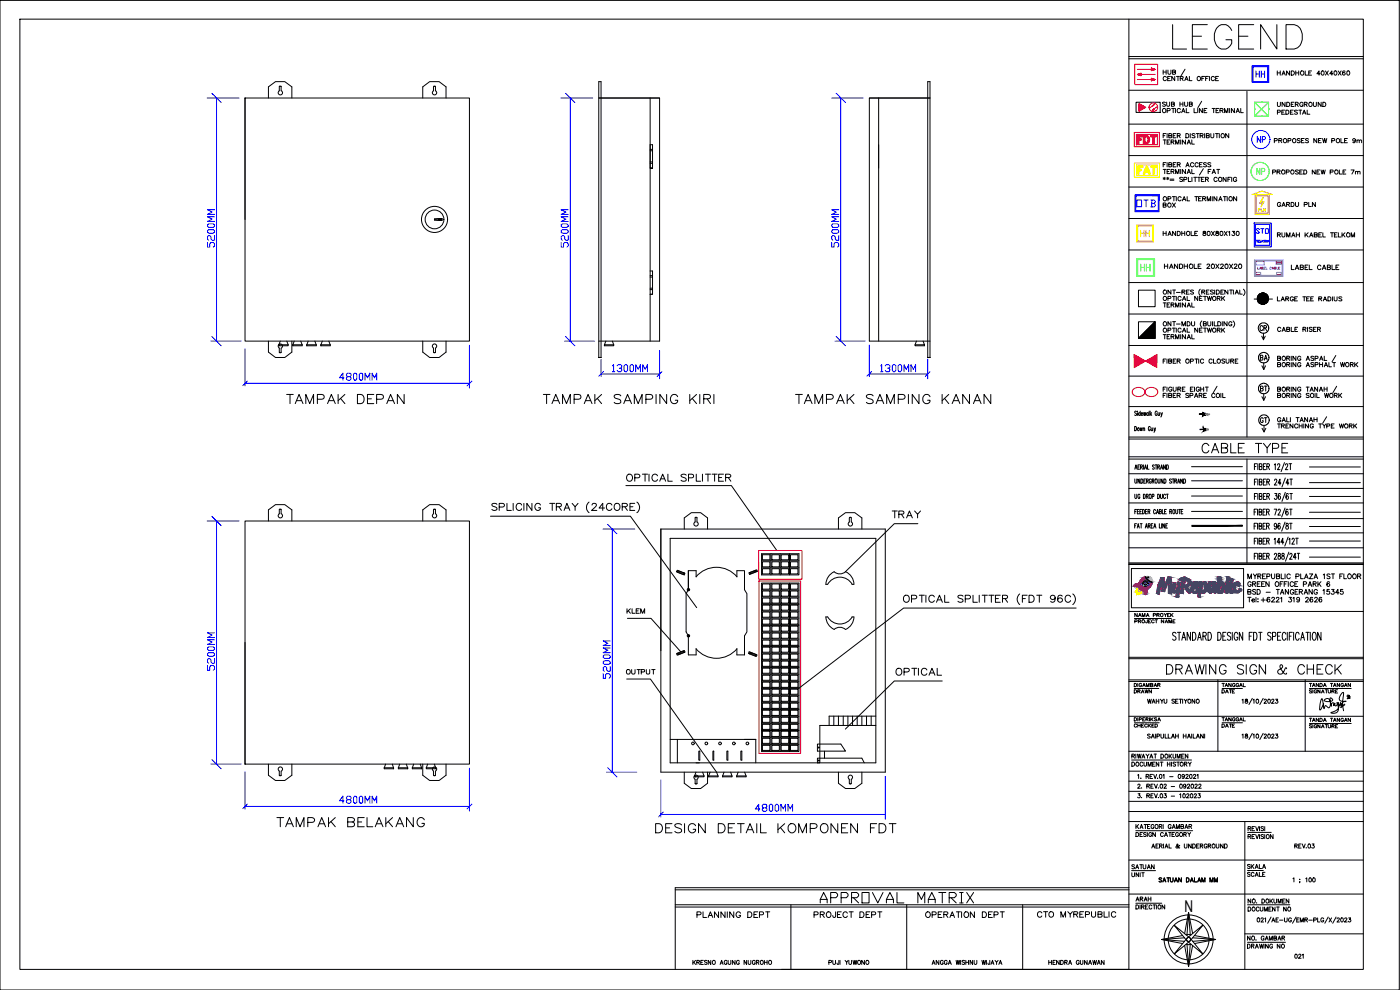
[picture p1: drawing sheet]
<svg xmlns="http://www.w3.org/2000/svg" width="420mm" height="297mm" viewBox="0 0 420 297" stroke-linecap="round" stroke-linejoin="round" font-family="sans-serif">
<defs><g id="words">
<text font-size="11.9" x="350.7" y="15.9">LEGEND</text>
<g font-size="6.2">
<text x="84.7" y="122.4">TAMPAK DEPAN</text>
<text x="161.9" y="122.4">TAMPAK SAMPING KIRI</text>
<text x="237.4" y="122.4">TAMPAK SAMPING KANAN</text>
<text x="359.5" y="137.2">CABLE TYPE</text>
<text x="348.9" y="203.6">DRAWING SIGN &amp; CHECK</text>
<text x="81.8" y="249.4">TAMPAK BELAKANG</text>
<text x="195.4" y="251.2">DESIGN DETAIL KOMPONEN FDT</text>
<text x="244.8" y="272">APPROVAL MATRIX</text>
</g>
<text font-size="5.3" fill="#f00" x="340.4" y="44.1">FDT</text>
<text font-size="5.3" fill="#ffbf00" x="340.4" y="53.3">FAT</text>
<g font-size="5.3" fill="#00f">
<text x="65.3" y="75.5" transform="rotate(-90 65.3 75.5)">5200MM</text>
<text x="171.4" y="75.5" transform="rotate(-90 171.4 75.5)">5200MM</text>
<text x="252.6" y="75.5" transform="rotate(-90 252.6 75.5)">5200MM</text>
<text x="182.7" y="112.9">1300MM</text>
<text x="263.2" y="112.9">1300MM</text>
<text x="100.5" y="115.4">4800MM</text>
<text x="65.3" y="202.5" transform="rotate(-90 65.3 202.5)">5200MM</text>
<text x="184.1" y="204.6" transform="rotate(-90 184.1 204.6)">5200MM</text>
<text x="100.5" y="242.4">4800MM</text>
</g>
<text font-size="5.3" fill="#ff7f00" x="341.1" y="72.3">HH</text>
<text font-size="5.3" fill="#0f0" x="341.1" y="82.5">HH</text>
<g font-size="5.3">
<text x="187" y="145.7">OPTICAL SPLITTER</text>
<text x="266.7" y="156.6">TRAY</text>
<text x="267.8" y="203.9">OPTICAL</text>
</g>
<g font-size="4.9" fill="#00f">
<text x="375.7" y="24.3">HH</text>
<text x="376.1" y="44.1">NP</text>
<text x="340.1" y="63.1">OTB</text>
<text x="225.4" y="244.5">4800MM</text>
</g>
<text font-size="4.9" fill="#0f0" x="376.1" y="53.6">NP</text>
<g font-size="4.9">
<text x="376.8" y="100.5">CR</text>
<text x="355.5" y="273.5">N</text>
<text x="207.8" y="276.6">PLANNING DEPT</text>
<text x="243.1" y="276.6">PROJECT DEPT</text>
<text x="276.6" y="276.6">OPERATION DEPT</text>
<text x="310.1" y="276.6">CTO MYREPUBLIC</text>
</g>
<g font-size="4.4">
<text x="347.8" y="63.5">BOX</text>
<text x="377.1" y="109.4">BA</text>
<text x="377.1" y="118.5">BT</text>
<text x="377.1" y="128.1">GT</text>
<text x="187" y="185.2">KLEM</text>
<text x="186.6" y="203.6">OUTPUT</text>
<text x="339.7" y="271.6">ARAH</text>
</g>
<text font-size="4.4" fill="#00f" x="375.7" y="71.3">STO</text>
<g font-size="4">
<text x="382.1" y="63.1">GARDU PLN</text>
<text x="339" y="209.2">DRAWN</text>
<text x="365.5" y="209.2">DATE</text>
<text x="365.5" y="219.4">DATE</text>
<text x="338.3" y="261.8">SATUAN</text>
<text x="373.2" y="261.8">SKALA</text>
<text x="338.3" y="264.2">UNIT</text>
<text x="387.3" y="288.6">021</text>
</g>
<text font-size="3.5" fill="#ff7f00" x="376.4" y="64.6">PLN</text>
<text font-size="3.1" fill="#808080" x="360.9" y="130.2">6M</text>
</g></defs>
<!-- layer: 0 -->
<g fill="none" stroke="#000" stroke-width=".3">
<path d="M0 .1h419.9v296.9h-419.9zM6 5.7h403.2v285.2h-403.2zM338.8 5.7v285.2h-104.3M73.5 29.4h67.4v72.9h-67.4zM73.5 29.4v36.5M80.6 29.4v-3.3l2.1-1.6h2.8l2.1 1.6v3.3M83.9 27.2a.66 .66 0 0 0-.3 1 .66 .66 0 0 0 1.1 0 .66 .66 0 0 0-.3-1l-.1-1.3-.5 .1v1.2M126.9 29.4v-3.3l2-1.6h2.9l2.1 1.6v3.3M130.2 25.9h.4l.1 1.3a.66 .66 0 0 1 .2 1 .66 .66 0 0 1-1 0 .66 .66 0 0 1 .2-1zM179.7 24.5h.7v82.8h-.7zM195.1 29.4v72.9M198 29.4h-18.3h18.3v72.9h-18.3"/>
<path d="M260.9 29.4h18.2h-18.2v72.9h18.2M263.7 29.4v72.9M278.4 24.5h.7v82.8h-.7zM338.8 27.1h70.4M338.8 37.2h70.4M349.1 21v1.3M349.1 21.6h.9M349.8 30.8l-.3-.2-.6 .2 .1 .3 .8 .4-.3 .4-.6-.2M350 21v1.3M350.1 23.2a.55 .55 0 0 0-.9 0 .55 .55 0 0 0 0 .8 .55 .55 0 0 0 .9-.1M350.1 30.6v.9l.4 .4 .5-.2v-1.1M350.3 33.2h.6l.3-.4-.3-.3h-.6v1.3"/>
<path d="M350.4 23.5h.5M350.5 21l.1 1.1 .3 .2 .5-.4v-.9M351.3 22.9h-.9v1.3h.9M351.6 31.2h.7l.2-.3-.4-.3h-.5v1.3l.8-.1 .1-.3-.4-.3M351.6 32.5h.9M351.9 21.6h.8l.1-.4-.9-.2v1.3l.9-.1v-.5l-.3-.1M352.1 32.5v1.3M352.6 22.9v1.3l-.9-1.3v1.3M352.8 32.5v1.3M353.1 22.9h.8M353.5 22.9v1.3M354.1 30.6v1.3"/>
<path d="M354.1 31.2h.9M354.2 23.5l.8-.1v-.3l-.8-.2v1.3M354.2 32.8a.55 .55 0 0 0-.8 0 .55 .55 0 0 0 0 .8 .55 .55 0 0 0 .8-.1M354.6 33.8l.5-1.3 .5 1.3M354.7 23.5l.4 .7M354.8 33.4h.7M355 30.6v1.3M355.5 30.6v.9l.4 .4 .5-.2v-1.1M355.6 24.2l.5-1.3 .5 1.3M355.6 20.8l-1.1 1.9M355.8 23.8h.6M356 32.5v1.3h.8"/>
<path d="M357 22.9v1.3h.7M357 31.2h.7l.1-.3-.3-.3h-.5v1.3l.8-.1v-.3l-.3-.3M358.4 32.5v1.3h.7M359.5 32.5v1.3M360.6 30.4l-1.1 1.9M360.7 23.5h.5M360.8 32.5v1.3l-.8-1.3v1.3M361.4 33.1h.5M361.5 22.9h-.8v1.3M361.8 23.5h.5M362.2 32.5h-.8v1.3h.8M362.7 22.9h-.9v1.3"/>
<path d="M363 22.9v1.3M363.8 32.5h.9M364.2 32.5v1.3M364.4 23.2a.53 .53 0 0 0-.7-.2 .53 .53 0 0 0-.2 .7 .48 .48 0 0 0 .4 .5 .48 .48 0 0 0 .5-.3M364.8 23.5h.5M365 33.1h.5M365.7 22.9h-.9v1.3h.9M365.8 32.5h-.8v1.3h.8M366.1 33.1h.8l.2-.3-.4-.3h-.6v1.3M366.6 33.1l.5 .7M367.5 33.8v-1.3l.5 1.3 .5-1.3v1.3M369 32.5v1.3"/>
<path d="M370.5 32.5v1.3l-.9-1.3v1.3M371 33.8l.5-1.3 .5 1.3M371.1 33.4h.7M372.4 32.5v1.3h.7M374.2 27.4v103.7M383.3 21.3v1.2M383.3 21.9h.9M383.4 30.7v1.1l.4 .1 .5-.3v-.9M383.4 33.7l.7-.1 .2-.3-.9-.3v1.3M384.2 21.3v1.2M384.7 33.6h.5M384.7 22.5l.5-1.2 .5 1.2"/>
<path d="M384.9 22.1h.6M385.5 33h-.8v1.3h.8M385.7 30.7v1.2l-.9-1.2v1.2M385.9 33h.5a.65 .65 0 0 1 .4 .7 .65 .65 0 0 1-.4 .6h-.5zM386.2 30.7h.4a.68 .68 0 0 1 .5 .6 .68 .68 0 0 1-.5 .6h-.4zM387 21.3v1.2l-.9-1.2v1.2M387.3 33.6h.5M387.5 21.3h.5a.66 .66 0 0 1 .5 .6 .66 .66 0 0 1-.5 .6h-.5zM387.5 31.3h.5M388.1 33h-.8v1.3h.8M388.4 30.7h-.9v1.2h.9M388.7 31.3l.8-.1 .1-.3-.3-.2h-.6v1.2"/>
<path d="M388.9 21.9h.9M388.9 21.3v1.2M389.2 31.3l.4 .6M389.4 33.2l-.4-.2-.5 .2v.3l.9 .4-.4 .4-.5-.2M389.8 33h.9M389.8 21.3v1.2M390.2 33v1.3M390.9 34.3l.5-1.3 .5 1.3M391 31a.55 .55 0 0 0-.8-.1 .55 .55 0 0 0 0 .8 .55 .55 0 0 0 .8 0l-.3-.2M391.1 33.9h.7M391.4 31.3l.9-.1v-.4l-.9-.1v1.2M391.7 21.3v1.2h.8"/>
<path d="M391.9 31.3l.4 .6M392.3 33v1.3h.8M392.8 21.9h.5M393.6 21.3h-.8v1.2h.8M394.2 30.7v.9l.3 .3 .5-.1 .1-1.1M396.2 22.1h-1l.7-.8v1.2M396.5 30.7v1.2l-.9-1.2v1.2M396.7 21.3a.58 .58 0 0 1 .7 .6 .58 .58 0 0 1-.7 .6l-.2-.5zM397 30.7a.71 .71 0 0 1 .8 .3 .71 .71 0 0 1 0 .8l-.8 .1zM397.8 21.3l.9 1.2M398.7 21.3l-.9 1.2M400 22.1h-.9l.6-.8v1.2"/>
<path d="M400.5 21.3a.59 .59 0 0 1 .7 .6 .59 .59 0 0 1-.7 .6l-.2-.5zM401.6 21.3l.9 1.2M402.5 21.3l-.9 1.2M403.6 21.4v-.1a.58 .58 0 0 0-.7 .5 .58 .58 0 0 0 .6 .7 .4 .4 0 0 0 0-.7 .4 .4 0 0 0-.6 .3M404.4 21.3a.59 .59 0 0 1 .7 .6 .59 .59 0 0 1-.7 .6l-.2-.5zM195.1 50.4h.7h-.7v-7h.7v7M195.1 44.8h.7M195.1 49h.7M195.1 48.6h.7M195.1 45.2h.7M338.8 56.1h70.4M338.8 46.7h70.4"/>
<path d="M349.1 50.8h.9M349.1 53.4l.6 .3M349.1 42h.9M349.7 53.4l-.6 .3M349.9 48.8h-.8v1.3M349.9 40.1h-.8v1.2M350.1 53.4l.7 .3M350.3 40.1v1.2M350.3 48.8v1.3M350.3 51.5h.5M350.3 42.6h.5M350.4 53.2v.7"/>
<path d="M350.8 49.4l.7-.1 .2-.2-.4-.3h-.5v1.3l.8-.2 .1-.3-.4-.2M350.8 40.7l.8-.1 .1-.3-.4-.2h-.5v1.2h.7l.2-.4-.4-.2M350.8 53.4l-.7 .3M351.1 50.8h-.8v1.3h.8M351.1 42h-.8v1.3h.8M351.2 53.7h1.1M351.2 54.1h1.1M351.5 51.5l.8-.2v-.3l-.8-.2v1.3M351.5 42.6l.8-.1v-.4l-.8-.1v1.3M351.9 51.5l.4 .6M351.9 42.6l.4 .7M352.1 49.4h.5"/>
<path d="M352.1 40.7h.5M352.8 52.1v-1.3l.5 1.3 .5-1.3v1.3M352.8 43.3v-1.3l.5 1.3 .5-1.3v1.3M352.9 48.8h-.8v1.3h.8M352.9 40.1h-.8v1.2h.8M353.3 49.4l.8-.1 .1-.4-.9-.1v1.3M353.3 40.7l.9-.1v-.4l-.9-.1v1.2M353.8 49.4l.4 .7M353.8 40.7l.4 .6M354.3 42v1.3M354.3 50.8v1.3M354.9 53.4l-.3-.2-.6 .2 .1 .2 .8 .5-.3 .4-.6-.2"/>
<path d="M355 59.8h.7M355.3 53.9l.9-.2v-.4l-.9-.1v1.3M355.8 50.8v1.3l-1-1.3v1.3M355.8 42v1.3l-1-1.3v1.3M355.9 50.1l.5-1.3 .5 1.3M355.9 40.1a.71 .71 0 0 1 .8 .3 .71 .71 0 0 1 0 .8l-.8 .1zM356.1 49.6h.6M356.3 59v1.3h.7M356.3 52.1l.5-1.3 .5 1.3M356.3 43.3l.5-1.3 .5 1.3M356.4 51.7h.7M356.4 42.8h.7"/>
<path d="M356.7 53.2v1.3h.7M357.2 40.1v1.2M357.7 50.8v1.3h.7M357.7 42v1.3h.7M357.7 53.2v1.3M358.3 49.1a.51 .51 0 0 0-.6-.3 .51 .51 0 0 0-.4 .5v.3a.51 .51 0 0 0 .4 .5 .51 .51 0 0 0 .6-.3M358.3 53.2h.9M358.6 59h.9M358.6 40.3l-.3-.2-.6 .2 .2 .3 .6 .2v.5l-.8-.1M358.7 53.2v1.3M359 59v1.3M359 40.1h.9"/>
<path d="M359.4 53.2h.9M359.5 40.1v1.2M359.6 49.1a.48 .48 0 0 0-.6-.3 .48 .48 0 0 0-.4 .5v.3a.48 .48 0 0 0 .4 .5 .48 .48 0 0 0 .6-.3M359.7 59.6h.5M359.8 53.2v1.3M360 49.4h.5M360.2 40.7l.8-.1v-.4l-.8-.1v1.2M360.6 59h-.9v1.3h.9M360.6 53.8h.5M360.6 40.7l.5 .6M360.8 48.8h-.8v1.3h.8M360.9 59.6l.8-.1 .1-.4-.9-.1v1.3"/>
<path d="M361.1 50.6l-1.1 1.9M361.4 53.2h-.8v1.3h.8M361.4 59.6l.4 .7M361.5 40.1v1.2M361.8 53.8l.7-.1 .2-.2-.2-.3h-.7v1.3M362 40.7l.8-.1 .1-.3-.3-.2h-.6v1.2h.8l.1-.4-.3-.2M362.1 49l-.3-.2-.6 .2 .1 .3 .8 .4-.3 .4-.6-.2M362.2 53.8l.5 .7M362.6 51.5h.5M363.4 49l-.3-.2-.6 .2 .1 .3 .8 .4-.3 .4-.6-.2M363.4 40.1v1.1l.4 .1 .5-.3v-.9M363.4 50.8h-.8v1.3"/>
<path d="M363.8 52.1l.5-1.3 .5 1.3M363.8 59v1.3M363.9 51.7h.7M364.8 40.1h.9M365.2 50.8h.9M365.2 59v1.3l-.9-1.3v1.3M365.2 40.1v1.2M365.3 53.5a.56 .56 0 0 0-.8-.1 .56 .56 0 0 0 0 .8 .56 .56 0 0 0 .8 0M365.6 50.8v1.3M365.9 59.8h.7M365.9 40.1v1.2M367.2 59h.8"/>
<path d="M367.6 59v1.3M368 53.2v1.3l-.9-1.3v1.3M368.3 59v1.3M368.5 53.8h.5M368.8 40.1v1.2l-1-1.2v1.2M369.3 53.2h-.8v1.3M369.7 53.2v1.3M371.1 59v1.3l-.9-1.3v1.3M371.1 53.5a.54 .54 0 0 0-.7-.3 .54 .54 0 0 0-.2 .8 .49 .49 0 0 0 .4 .5 .49 .49 0 0 0 .5-.5h-.3M381.9 51.6h.8l.1-.4-.9-.2v1.2M382.4 42.2l.9-.1v-.4l-.9-.1v1.2M383.2 51.6l.8-.1 .2-.3-1-.2v1.2"/>
<path d="M383.7 51.6l.5 .6M383.8 42.1h.8v-.4l-.8-.1v1.2M384.3 42.1l.4 .7M386 51.6h.8l.1-.4-.9-.2v1.2M386.5 42.2l.9-.1v-.4l-.9-.1v1.2M389.7 51.2l-.4-.2-.5 .2v.2l.8 .4v.4l-.8-.1M390.1 51.6h.5M390.2 41.8l-.3-.2h-.5v.5l.7 .2 .1 .4-.3 .1-.6-.1M390.6 42.1h.5M390.9 51h-.8v1.2h.8M391.3 51h.4a.63 .63 0 0 1 .5 .6 .63 .63 0 0 1-.5 .6h-.4zM391.4 41.6h-.8v1.2h.8"/>
<path d="M392.7 41.8l-.3-.2-.6 .2 .1 .3 .7 .3v.4l-.8-.1M394.7 51v1.2l-.9-1.2v1.2M395.2 41.6v1.2l-.9-1.2v1.2M395.2 51.6h.5M395.7 42.1h.5M396.1 51h-.9v1.2h.9M396.5 51l.3 1.2 .3-1.2 .3 1.2 .3-1.2M396.5 41.6h-.8v1.2h.8M396.9 41.6l.4 1.2 .3-1.2 .3 1.2 .3-1.2M399.2 51.6h.8v-.5l-.8-.1v1.2M399.7 42.2l.8-.1v-.4l-.8-.1v1.2M402 51v1.2h.7"/>
<path d="M402.4 41.6v1.2h.8M403.1 51.6h.5M403.5 42.1h.5M403.9 51h-.8v1.2h.8M404.4 41.6h-.9v1.2h.9M405.5 51h.9l-.7 1.2M406.8 42a.43 .43 0 0 1-.5 .4 .43 .43 0 0 1-.3-.6 .43 .43 0 0 1 .7 0l-.1 1-.6-.1M406.8 51.6l.6-.1 .1 .7M406.8 51.4v.8M407.2 42.2l.3-.2 .4 .1v.7M407.2 42v.8M407.5 51.6l.6-.1 .1 .7"/>
<path d="M407.9 42.2l.4-.2 .3 .1v.7M130.4 65.7l2.2-.1v.6l-2.2-.2zM132.1 65.8h-.5l.5 .1M132.2 65.8v.1M132.6 65.6v.5l-2.2-.1M338.8 75h70.4M338.8 65.6h70.4M349.1 69.4v1.3M349.1 70h.9M350 69.4v1.3M350.5 70.7l.5-1.3 .5 1.3M350.7 70.3h.6"/>
<path d="M352.8 69.4v1.3l-.9-1.3v1.3M353.3 69.4h.5a.68 .68 0 0 1 .4 .6 .68 .68 0 0 1-.4 .7h-.5zM354.7 70h.9M354.7 69.4v1.3M354.8 60.3l.6-1.3 .5 1.3M355.6 69.4v1.3M357.5 69.4v1.3h.8M358.6 70h.5M359.4 69.4h-.8v1.3h.8M361.1 69.5v.2a.72 .72 0 0 1 .7 .9h-.7v-.5l.7-.4v-.2zM362.3 60.3v-1.3l.5 1.3 .5-1.3v1.3M363.6 69.4l.8 1.3"/>
<path d="M364.4 69.4l-.8 1.3M365 69.5v.3l.8 .5a.47 .47 0 0 1-.5 .4 .47 .47 0 0 1-.5-.4l.9-.6-.1-.2zM365.8 60.3l.5-1.3 .5 1.3M366.3 69.5a.59 .59 0 0 1 .7 .5 .59 .59 0 0 1-.7 .6l-.2-.5zM367.4 69.4l.9 1.3M368.3 69.4l-.9 1.3M368.7 69.6l.3-.2v1.3M369.8 69.4h.7l-.3 .5a.4 .4 0 0 1 .4 .4 .4 .4 0 0 1-.4 .4l-.5-.3M371.2 69.5a.59 .59 0 0 1 .7 .5 .59 .59 0 0 1-.7 .6l-.2-.5zM383.4 70.5l.8-.2v-.3l-.8-.2v1.3M383.8 70.5l.5 .6M384.7 69.8l.1 1.1 .3 .2 .5-.3v-1"/>
<path d="M386.1 71.1v-1.3l.5 1.3 .5-1.3v1.3M387.6 71.1l.6-1.3 .5 1.3M387.9 70.7h.6M389 69.8v1.3M389 70.5h1M390 69.8v1.3M391.7 69.8v1.3M392 70.4l.6 .7M392.6 69.8l-.9 .9M393 71.1l.5-1.3 .5 1.3M393.2 70.7h.7M394.4 70.5l.9-.2 .1-.2-.4-.3h-.6v1.3h.8l.2-.4-.4-.2"/>
<path d="M395.8 70.5h.5M396.6 69.8h-.8v1.3h.8M397 69.8v1.3h.8M399.3 69.8h.9M399.8 69.8v1.3M400.5 70.5h.5M401.3 69.8h-.8v1.3h.8M401.7 69.8v1.3h.8M402.8 69.8v1.3M403.1 70.4l.5 .7M403.6 69.8l-.8 .9M405.5 71.1v-1.3l.5 1.3 .5-1.3v1.3"/>
<path d="M195.1 81.3h.7v7h-.7h.7M195.1 82.7h.7M195.1 86.9h.7M195.1 86.5h.7M195.1 83.1h.7M338.8 94.2h70.4M338.8 84.8h70.4M341.7 87.1h5v4.9h-5zM349.1 90.9h.9M349.5 90.9v1.2M350.3 91.5h.5M350.5 89.6l.8-.1 .1-.4-.9-.2v1.3"/>
<path d="M350.5 99.1l.8-.1 .1-.3-.9-.2v1.2M351.1 90.9h-.8v1.2h.8M351.4 96.5v1.3l-.9-1.3v1.3M351.4 87v1.3l-.9-1.3v1.3M351.5 91.5l.8-.1v-.4l-.8-.1v1.2M351.8 88.9h1M351.8 98.5h1M351.9 91.5l.4 .6M351.9 96.5h.9M351.9 87h.9M352.3 88.9v1.3M352.3 98.5v1.2"/>
<path d="M352.3 87v1.3M352.3 96.5v1.3M352.8 92.1v-1.2l.5 1.2 .5-1.2v1.2M353 88.9v1.3M353 98.5v1.2M353.1 97.2h1.1M353.1 87.7h1.1M354.3 90.9v1.2M354.5 89.2a.48 .48 0 0 0-.6-.3 .48 .48 0 0 0-.4 .5 .54 .54 0 0 0 .2 .7 .54 .54 0 0 0 .7-.1l.1-.1M354.5 98.7a.48 .48 0 0 0-.6-.2 .48 .48 0 0 0-.4 .4 .54 .54 0 0 0 .2 .7 .54 .54 0 0 0 .7-.1l.1-.1M354.7 97.8v-1.3l.5 1.3 .6-1.3v1.3M354.7 87.6l.8-.1 .1-.3-.9-.2v1.3"/>
<path d="M354.8 90.2l.6-1.3 .5 1.3M354.8 99.7l.6-1.2 .5 1.2M355 89.7h.7M355 99.3h.7M355.2 87.6l.4 .7M355.8 90.9v1.2l-1-1.2v1.2M356.1 87.6h.5M356.3 88.9v1.3h.7M356.3 92.1l.5-1.2 .5 1.2M356.3 98.5v1.2h.7M356.3 96.5a.71 .71 0 0 1 .7 .3 .71 .71 0 0 1 0 .8l-.7 .2zM356.4 91.7h.7"/>
<path d="M356.9 87h-.8v1.3h.8M357.6 96.5v.9l.4 .4 .5-.4v-.9M357.7 90.9v1.2h.7M358.2 87.2l-.8-.1-.1 .3 .8 .4 .1 .3-.3 .2-.6-.2M359.5 88.9v1.3l-.9-1.3v1.3M359.5 98.5v1.2l-.9-1.2v1.2M360 99h.5M360 89.5h.5M360.2 86.8a1.27 1.27 0 0 0 0 1.9M360.7 96.3a1.2 1.2 0 0 0 0 1.9M360.7 87.6l.8-.1v-.4l-.8-.1v1.3M360.8 88.9h-.8v1.3h.8"/>
<path d="M360.8 98.5h-.8v1.2h.8M361.1 97.1l.8-.1 .1-.2-.3-.3h-.6v1.3l.8-.1 .1-.3-.3-.3M361.1 87.6l.5 .7M361.2 88.9h.9M361.2 98.5h.9M361.7 88.9v1.3M361.7 98.5v1.2M362 87.6h.5M362.3 88.9l.4 1.3 .3-1.3 .3 1.3 .3-1.3M362.3 98.5l.4 1.2 .3-1.2 .3 1.2 .3-1.2M362.5 96.5v.9l.3 .4 .6-.4v-.9M362.8 87h-.8v1.3h.8"/>
<path d="M363.9 96.5v1.3M364.2 87.2l-.8-.1-.1 .3 .7 .3 .2 .4-.4 .2-.5-.2M364.4 96.5v1.3h.8M364.5 87v1.3M365 87h.5a.63 .63 0 0 1 .4 .6 .63 .63 0 0 1-.4 .7h-.5zM365.3 89.5l.8-.1v-.4l-.8-.1v1.3M365.3 99l.8-.1v-.4h-.8v1.2M365.5 96.5h.4a.66 .66 0 0 1 .5 .6 .66 .66 0 0 1-.5 .7h-.4zM365.8 89.5l.4 .7M365.8 99l.4 .7M366.4 87.6h.5M366.6 88.9v1.3"/>
<path d="M366.6 98.5v1.2M366.8 96.5v1.3M366.9 89.4l.6 .8M366.9 99l.6 .7M367.2 87h-.8v1.3h.8M367.5 88.9l-.9 .8M367.5 98.5l-.9 .8M368.3 96.5v1.3l-1-1.3v1.3M368.5 87v1.3l-.9-1.3v1.3M369 87h.9M369.4 87v1.3M369.7 96.8a.48 .48 0 0 0-.5-.3 .48 .48 0 0 0-.4 .5 .54 .54 0 0 0 .2 .7 .54 .54 0 0 0 .7-.1v-.3h-.3"/>
<path d="M370.1 96.3a1.2 1.2 0 0 1 0 1.9M370.2 87v1.3M370.7 88.3l.5-1.3 .5 1.3M370.9 87.8h.6M372.1 87v1.3h.7M373.2 86.8a1.2 1.2 0 0 1 0 1.9M376.4 89.7h5.5M383.4 89.1v1.2h.7M384.4 98.5a.56 .56 0 0 0-.8-.1 .56 .56 0 0 0 0 .8 .56 .56 0 0 0 .8 0M384.5 90.3l.5-1.2 .5 1.2M384.6 89.9h.7M384.8 99.5l.5-1.3 .5 1.3"/>
<path d="M384.9 99h.7M385.9 89.6h.7l.2-.3-.9-.2v1.2M386.2 98.8l.7-.1 .1-.4-.8-.1v1.3l.8-.2v-.4l-.2-.1M386.3 89.6l.5 .7M387.5 98.2v1.3h.8M388.2 89.4a.48 .48 0 0 0-.6-.3 .48 .48 0 0 0-.4 .4 .54 .54 0 0 0 .2 .7 .54 .54 0 0 0 .7-.1l.1-.3h-.3M388.5 89.6h.5M388.6 98.8h.5M389.4 89.1h-.9v1.2h.9M389.4 98.2h-.8v1.3h.8M391 89.1h.9M391 98.8l.8-.1 .1-.4-.9-.1v1.3"/>
<path d="M391.4 89.1v1.2M391.5 98.8l.4 .7M392.1 89.6h.5M392.4 98.2v1.3M393 89.1h-.9v1.2h.9M393.4 89.6h.5M393.8 98.4l-.3-.2-.6 .2 .1 .3 .7 .3v.4l-.5 .1-.3-.2M394.2 89.1h-.8v1.2h.8M394.2 98.8h.5M395 98.2h-.8v1.3h.8M395.4 98.8l.8-.1v-.4l-.8-.1v1.3M395.8 89.6l.8-.1v-.4h-.8v1.2"/>
<path d="M395.9 98.8l.4 .7M396.2 89.6l.5 .7M397.1 90.3l.5-1.2 .5 1.2M397.3 89.9h.7M398.5 89.1h.5a.65 .65 0 0 1 .4 .6 .65 .65 0 0 1-.4 .6h-.5zM399.9 89.1v1.2M400.4 89.1v.8l.4 .4 .4-.2 .1-1M402.7 89.2l-.3-.1-.6 .1 .1 .3 .7 .3v.4l-.8-.1M80.6 102.3v3.3l2.1 1.7h2.8l2.1-1.7v-3.3M83.7 103.4v.3h2.8v-.3M83.7 103.4v.3M83.7 103.4h2.8"/>
<path d="M83.8 105.7h.6M83.8 104.5v1.2M83.9 104.4a.66 .66 0 0 1-.3-1 .66 .66 0 0 1 1.1 0 .66 .66 0 0 1-.3 1v1.3M84.1 102.3l-.4 1.1M86.1 102.3l.4 1.1M87.9 103.4v.3h2.8v-.3M87.9 103.4h2.8M88.3 102.3l-.4 1.1M90.3 102.3l.4 1.1M92.1 103.4v.3h2.8v-.3M92.1 103.4h2.8M92.5 102.3l-.4 1.1"/>
<path d="M94.5 102.3l.4 1.1M96.3 103.4v.3h2.8v-.3M96.3 103.4h2.8M96.7 102.3l-.4 1.1M98.7 102.3l.4 1.1M126.9 102.3v3.3l2 1.7h2.9l2.1-1.7v-3.3M130.1 105.7v-1.3a.66 .66 0 0 1-.2-1 .66 .66 0 0 1 1 0 .66 .66 0 0 1-.2 1v1.3M130.1 105.7h.6M180.4 107.3h-.7h.7M181.8 102.3l-.4 1.1h2.8M183.8 102.3l.4 1.4h-2.8v-.3v.3M275 102.3l-.4 1.4h2.9v-.3v.3"/>
<path d="M277 102.3l.5 1.1h-2.9M278.4 107.3h.7h-.7M338.8 103.7h70.4M338.8 112.8h70.4M349.1 108.3h.5M349.1 116.7h.5M349.1 118.6h.5M349.1 100.4h.9M349.5 100.4v1.3M349.9 107.7h-.8v1.3M349.9 116.1h-.8v1.3M349.9 118h-.8v1.3"/>
<path d="M350.2 107.7v1.3M350.2 116.1v1.3M350.2 118v1.3M350.3 101h.5M350.7 108.3h.8l.1-.4-.9-.2v1.3l.9-.1v-.5l-.3-.1M350.7 118.6l.9-.1v-.4l-.3-.1h-.6v1.3l.9-.1v-.5l-.3-.1M351.1 100.4h-.8v1.3h.8M351.5 101h.7l.1-.5-.8-.1v1.3M351.7 116.4a.54 .54 0 0 0-.7-.2 .54 .54 0 0 0-.3 .7 .49 .49 0 0 0 .5 .5 .49 .49 0 0 0 .5-.5h-.3M351.9 101l.4 .7M352.1 116.1v1.1l.4 .2 .5-.4v-.9M352.1 108.3h.5"/>
<path d="M352.1 118.6h.5M352.8 101.7v-1.3l.5 1.3 .5-1.3v1.3M352.9 107.7h-.8v1.3h.8M352.9 118h-.8v1.3h.8M353.3 108.3h.8l.1-.3-.1-.2-.8-.1v1.3M353.3 118.6h.8l.1-.3-.3-.3h-.6v1.3M353.5 116.7h.7l.1-.4-.8-.2v1.3M353.7 108.3l.5 .7M353.7 118.6l.5 .7M353.9 116.7l.5 .7M354.3 100.4v1.3M354.8 116.7h.5"/>
<path d="M355.6 116.1h-.8v1.3h.8M355.8 100.4v1.3l-1-1.3v1.3M356.3 101.7l.5-1.3 .5 1.3M356.4 101.2h.7M356.7 118.2l-.3-.2-.4 .1-.1 .3 .7 .3 .1 .4-.3 .2-.5-.2M357.1 118.7l.8-.1 .1-.5-.9-.1v1.3M357.3 108.4l.8-.1v-.4l-.8-.2v1.3M357.3 116.7h.5M357.7 100.4v1.3h.7M358.1 116.1h-.8v1.3h.8M358.5 119.3l.5-1.3 .5 1.3M358.5 116.1v1.3"/>
<path d="M358.6 107.7h.9M358.7 118.9h.6M359.1 107.7v1.3M359.7 107.7v1.3M359.9 118.6l.8-.1v-.4l-.8-.1v1.3M360 116.4a.56 .56 0 0 0-.9 0 .56 .56 0 0 0 0 .8 .56 .56 0 0 0 .9-.1v-.2h-.4M360.3 116.7h.9M360.3 116.1v1.3M360.3 118.6l.5 .7M361.2 108a.56 .56 0 0 0-.8-.1 .56 .56 0 0 0 0 .9 .56 .56 0 0 0 .8-.1M361.2 116.1v1.3M361.2 118.6h.5"/>
<path d="M361.7 116.1h.9M362.1 118h-.9v1.3h.9M362.2 116.1v1.3M363.8 108a.48 .48 0 0 0-.6-.3 .48 .48 0 0 0-.4 .5 .53 .53 0 0 0 .3 .7 .53 .53 0 0 0 .7-.2M364.2 107.7v1.3h.8M364.6 118.3a.55 .55 0 0 0-.8 0 .55 .55 0 0 0 0 .8 .55 .55 0 0 0 .8-.1M365.3 115.9l-1.2 1.9M366.4 118v1.3M366.9 118v1.3h.8M367.6 107.9l-.8-.1-.1 .3 .8 .3 .1 .4-.4 .2-.5-.2M368 107.7v1.1l.3 .2 .6-.4v-.9M369.4 108.3h.7l.1-.4-.8-.2v1.3"/>
<path d="M369.8 108.3l.4 .7M370.7 108.3h.5M371.5 107.7h-.8v1.3h.8M383.4 116.7h.8l.1-.4-.9-.2v1.3l.9-.1v-.4l-.3-.2M383.4 118.6l.9-.1v-.4l-.3-.1h-.6v1.3l.9-.1v-.5l-.3-.1M383.4 107.5l.9-.1v-.4l-.9-.1v1.2l.9-.1v-.4l-.3-.1M383.4 109.4l.8-.1 .1-.4-.9-.1v1.3l.9-.2v-.4l-.3-.1M386.2 116.7h.7l.1-.4-.8-.2v1.3M386.2 118.6l.8-.1v-.4l-.8-.1v1.3M386.2 107.5l.8-.1v-.4l-.8-.1v1.2M386.2 109.4l.7-.1 .1-.4-.8-.1v1.3M386.6 116.7l.5 .7"/>
<path d="M386.6 118.6l.5 .7M386.6 107.5l.5 .6M386.6 109.4l.5 .7M387.5 106.9v1.2M387.5 108.8v1.3M387.5 116.1v1.3M387.5 118v1.3M388.9 116.1v1.3l-.9-1.3v1.3M388.9 118v1.3l-.9-1.3v1.3M388.9 106.9v1.2l-.9-1.2v1.2M388.9 108.8v1.3l-.9-1.3v1.3M390.4 116.4a.56 .56 0 0 0-.8 0 .56 .56 0 0 0 0 .8 .56 .56 0 0 0 .8-.1v-.2h-.3"/>
<path d="M390.4 118.3a.55 .55 0 0 0-.8 0 .55 .55 0 0 0 0 .8 .55 .55 0 0 0 .8-.1v-.2h-.3M390.4 107.2a.55 .55 0 0 0-.8-.1 .55 .55 0 0 0 0 .8 .55 .55 0 0 0 .8 0v-.2h-.3M390.4 109.1a.56 .56 0 0 0-.8-.1 .56 .56 0 0 0 0 .8 .56 .56 0 0 0 .8 0v-.3h-.3M392 108.1l.5-1.2 .5 1.2M392 110.1l.5-1.3 .5 1.3M392 116.1h.9M392.2 107.7h.6M392.2 109.6h.6M392.4 116.1v1.3M392.9 118.2l-.3-.2-.6 .2 .1 .3 .7 .2v.5l-.8-.1M393.1 117.4l.6-1.3 .5 1.3M393.3 117h.7"/>
<path d="M394.3 107.1l-.3-.2-.5 .1-.1 .3 .8 .3 .1 .4-.3 .1-.6-.1M394.3 109l-.8-.2-.1 .4 .8 .3 .1 .3-.3 .3-.6-.3M394.7 107.6l.8-.2v-.4l-.8-.1v1.2M394.7 109.4l.8-.1v-.4l-.8-.1v1.3M394.7 118v1.3M395.2 118v1.3h.7M395.4 116.1v1.3l-.9-1.3v1.3M395.9 117.4l.6-1.3 .5 1.3M396 108.1l.5-1.2 .5 1.2M396 108.8v1.3M396 109.4h.9M396.2 117h.6"/>
<path d="M396.2 107.7h.6M396.9 108.8v1.3M397.4 116.7h.9M397.4 116.1v1.3M397.4 106.9v1.2h.8M397.4 110.1l.5-1.3 .5 1.3M397.5 118l.3 1.3 .3-1.3 .3 1.3 .4-1.3M397.6 109.6h.7M398.3 116.1v1.3M398.8 108.8v1.3h.8M399.9 108.8h.9M400.4 108.8v1.3"/>
<path d="M400.4 118.6l.9-.1v-.4l-.9-.1v1.3M400.9 118.6l.4 .7M400.9 106.7l-1.1 1.9M401.2 115.9l-1.2 1.9M401.8 118v1.3M402.1 118.6l.6 .7M402.3 108.8l.3 1.3 .3-1.3 .4 1.3 .3-1.3M402.7 118l-.9 .9M405.3 109.4l.7-.1 .1-.3-.1-.2h-.7v1.3M405.7 109.4l.4 .7M406.6 108.8v1.3M406.9 109.3l.6 .8"/>
<path d="M407.5 108.8l-.9 .8M338.8 137.7h70.4M338.8 131.7h70.4M338.8 137.1h70.4M338.8 122h70.4M338.8 131.1h70.4M340.5 128a.64 .64 0 0 1 .6 .6 .64 .64 0 0 1-.6 .6zM341.1 123.6a.3 .3 0 0 0-.5-.2 .3 .3 0 0 0 .1 .5l.3 .2 .1 .4-.2 .2-.4-.2M341.3 123.4h.1M341.4 123.8v.9M342 139.5h-.5v1.3h.5M342.2 128.4l.1 .8 .2-.8 .1 .8 .2-.8"/>
<path d="M342.2 124l-.1-.1a.35 .35 0 0 0-.4 .3 .35 .35 0 0 0 .5 .3M342.2 123.3v1.4M342.4 124.1h.5v-.2a.35 .35 0 0 0-.5 .3 .35 .35 0 0 0 .5 .3M343.1 128.6l.4-.2v.8M343.1 128.4v.8M343.2 139.5v1.3M343.2 123.8l.2 .9 .1-.9 .2 .9 .1-.9M344.4 139.5v1.3h.4M344.6 124l-.1-.1a.35 .35 0 0 0-.4 .3 .35 .35 0 0 0 .5 .3M344.6 123.8v.9M344.9 123.3v1.4M345.2 123.3v1.4"/>
<path d="M345.2 128.3a.32 .32 0 0 0-.4-.3 .32 .32 0 0 0-.2 .4v.4a.33 .33 0 0 0 .3 .4 .33 .33 0 0 0 .3-.4h-.1M345.4 124.1l.3 .6M345.5 128.4v.8l.4-.2M345.6 123.8l-.4 .6M345.9 128.4v.8M346.3 128.4l.3 .8 .2-.8M346.4 139.7a.3 .3 0 0 0-.5-.1 .3 .3 0 0 0 .1 .5l.3 .1 .1 .4-.2 .2-.3-.2M346.6 129.2l-.3 .5M346.7 139.5h.6M347 139.5v1.3M347.3 123.7a.34 .34 0 0 0-.4-.3 .34 .34 0 0 0-.2 .5l.2 .8 .4-.3-.2-.3M347.6 123.8v.8l.4-.2"/>
<path d="M348 123.8v.9M348.4 123.8l.2 .9 .3-.9M348.6 124.7l-.3 .4M349.8 139.5v1.3l-.6-1.3v1.3M350.1 139.5a.66 .66 0 0 1 .6 .6 .66 .66 0 0 1-.6 .7zM374.2 137.7v31.2M376.5 140h.4M377.2 139.1h-.7v1.8M377.5 139.1v1.8M378 140l.6-.1v-.7l-.6-.1v1.8l.6-.1 .1-.5-.2-.3M379.1 140h.5M379.9 139.1h-.8v1.8h.8"/>
<path d="M380.2 140l.7-.1v-.7l-.7-.1v1.8M380.6 140l.4 .9M382.4 139.5l.3-.4v1.8M383.4 139.6l.1-.3a.39 .39 0 0 1 .5 0 .39 .39 0 0 1 0 .5l-.6 1.1h.7M383.4 127.2h.9M383.8 127.2v1.2M384.4 125.6a.54 .54 0 0 0-.7-.3 .54 .54 0 0 0-.3 .8 .49 .49 0 0 0 .5 .5 .49 .49 0 0 0 .5-.5h-.4M384.6 127.8l.8-.1v-.4l-.8-.1v1.2M384.8 126.6l.5-1.3 .5 1.3M384.9 126.1h.7M385 127.8l.4 .6M385.5 138.8l-1 2.7"/>
<path d="M385.8 139.6v-.3a.39 .39 0 0 1 .6 0 .39 .39 0 0 1 0 .5l-.7 1.1h.8M385.9 127.8h.5M386.2 125.3v1.3h.7M386.7 127.2h-.8v1.2h.8M387.3 125.3v1.3M387.3 139.1v1.8M388 127.2v1.2l-.9-1.2v1.2M389 125.3h.9M389.4 125.3v1.3M389.5 127.5a.55 .55 0 0 0-.8-.1 .55 .55 0 0 0 0 .8 .55 .55 0 0 0 .8-.1M389.9 127.8h.9M389.9 127.2v1.2"/>
<path d="M390.1 126.6l.6-1.3 .5 1.3M390.3 126.1h.6M390.8 127.2v1.2M391.3 127.2v1.2M392.4 125.3v1.3l-.9-1.3v1.3M392.7 127.2v1.2l-.9-1.2v1.2M392.9 126.6l.5-1.3 .6 1.3M393.1 126.1h.7M394.2 127.5a.55 .55 0 0 0-.8-.1 .55 .55 0 0 0 0 .8 .55 .55 0 0 0 .8-.1v-.1h-.4M394.3 125.3v1.3M394.3 125.9h1M395.3 125.3v1.3"/>
<path d="M395.8 127.2h.9M396.2 127.2v1.2M396.9 127.2l.5 .6 .5-.6M397.4 127.8v.6M398.1 125l-1.1 2M398.2 127.8h.7l.1-.5-.8-.1v1.2M399.5 127.8h.5M400.4 127.2h-.9v1.2h.9M402 127.2l.3 1.2 .3-1.2 .3 1.2 .4-1.2M404.9 127.8l.9-.1v-.4l-.9-.1v1.2M405.4 127.8l.4 .6M406.3 127.2v1.2"/>
<path d="M406.6 127.7l.6 .7M407.2 127.2l-.9 .8M73.5 156.3h67.4v73h-67.4zM80.6 156.3v-3.3l2.1-1.6h2.8l2.1 1.6v3.3M83.9 154.1a.66 .66 0 0 0-.3 1 .66 .66 0 0 0 1.1 0 .66 .66 0 0 0-.3-1M83.9 152.8h.3M84 152.8l-.2 1.4M84.3 152.8l.1 1.4M126.9 156.3v-3.3l2-1.6h2.9l2.1 1.6v3.3M130.1 154.1a.66 .66 0 0 0-.2 1 .66 .66 0 0 0 1 0 .66 .66 0 0 0-.2-1M130.3 152.8h.2M130.3 152.8l-.2 1.4"/>
<path d="M130.5 152.8l.2 1.4M147.2 154.9h42l19.9 27.4M187.8 145.7h31.7l13.6 19.5M198.3 158.7h67.4v73h-67.4zM205.4 158.7v-3.3l2.1-1.6h2.8l2 1.6v3.3M208.7 155.2l.5 .1v1.3a.66 .66 0 0 1 .2 1 .66 .66 0 0 1-1 0 .66 .66 0 0 1 .2-1l.2-1.4M251.6 158.7v-3.3l2.1-1.6h2.8l2.2 1.6v3.3M254.9 155.4v1.2M255.1 155.2l.4 .2v1.2a.66 .66 0 0 1 .2 1 .66 .66 0 0 1-1 0 .66 .66 0 0 1 .2-1M255.1 155.2l-.2 .2M275.5 157.1h-7.1l-14.7 14.5M338.8 150.9h70.4"/>
<path d="M338.8 146.5h70.4M338.8 142.1h70.4M338.8 155.6h70.4M338.8 159.9h70.4M340.5 157.8h.4M340.6 143.7v.9l.2 .4 .3-.2 .1-1.1M340.6 140.8l.3-1.3 .3 1.3M340.6 148.3v.9l.2 .4 .3-.2 .1-1.1M340.6 153.5h.3M340.7 140.4h.4M341.1 157.1h-.6v1.3M341.1 152.9h-.5v1.3"/>
<path d="M341.3 158.4l.3-1.3 .3 1.3M341.3 153.5h.4M341.4 158h.4M341.5 140.1h.3M341.9 152.9h-.6v1.3h.6M342.1 143.7v1.3l-.6-1.3v1.3M342.1 148.6l-.2-.3a.71 .71 0 0 0-.4 .6 .71 .71 0 0 0 .4 .7l.2-.3-.2-.2M342.1 153.5h.3M342.2 157.1h.6M342.3 140.1h.5v-.5l-.5-.1v1.3M342.4 143.7a.64 .64 0 0 1 .6 .6 .64 .64 0 0 1-.6 .7zM342.5 157.1v1.3"/>
<path d="M342.6 140.1l.3 .7M342.6 152.9h-.5v1.3h.5M342.9 152.9a.66 .66 0 0 1 .6 .6 .66 .66 0 0 1-.6 .7zM343.2 148.3a.66 .66 0 0 1 .5 .6 .66 .66 0 0 1-.5 .7zM343.3 144.3h.3M343.5 140.8l.3-1.3 .3 1.3M343.6 140.4h.4M343.7 158.4l.3-1.3 .3 1.3M343.7 153.5h.4M343.8 143.7h-.5v1.3h.5M343.8 158h.4M344 148.9l.6-.1-.1-.5h-.5v1.3"/>
<path d="M344 144.3l.6-.1v-.5h-.6v1.3M344.3 152.9h-.6v1.3h.6M344.3 148.9l.3 .7M344.3 144.3l.3 .7M344.6 153.5l.5-.1-.1-.5h-.4v1.3M344.6 157.8l.5-.2v-.4l-.5-.1v1.3M344.8 153.5l.3 .7M344.9 157.8l.3 .6M345 148.3h.1a.71 .71 0 0 1 .4 .6 .71 .71 0 0 1-.4 .7 1.01 1.01 0 0 1-.1-1.3zM345.5 157.8h.3M345.5 144l-.2-.3a.63 .63 0 0 0-.4 .7 .63 .63 0 0 0 .5 .5l.1-.4h-.2M345.8 144.3h.5v-.6h-.5v1.3"/>
<path d="M345.8 149l.5-.1v-.6h-.5v1.3M346 157.1h-.5v1.3h.5M346.1 144.3l.2 .7M346.2 158.4l.4-1.3 .3 1.3M346.4 158h.4M346.8 143.7h.1a.63 .63 0 0 1 .4 .7 .63 .63 0 0 1-.5 .5l-.2-.4zM346.8 153.2l-.2-.3a.74 .74 0 0 0 0 1.3l.2-.3M347 154.2l.4-1.3 .3 1.3M347.2 153.7h.4M347.4 140.1h.5v-.5l-.5-.1v1.3M347.4 148.3a.66 .66 0 0 1 .6 .6 .66 .66 0 0 1-.6 .7zM347.6 143.7v.9l.2 .4 .3-.2v-1.1"/>
<path d="M347.7 140.1l.3 .7M347.9 157.1v1.3h.5M347.9 153.5l.6-.1-.1-.5h-.5v1.3l.6-.2-.2-.5M348.3 140.8l.3-1.3 .4 1.3M348.3 148.3v.9l.2 .4 .3-.2 .1-1.1M348.4 140.4h.4M348.6 157.1v1.3M348.8 152.9v1.3h.5M349 143.7v1.3l-.6-1.3v1.3M349.3 143.7a.64 .64 0 0 1 .6 .6 .64 .64 0 0 1-.6 .7zM349.5 153.5h.3M349.5 157.1v1.3l-.5-1.3v1.3"/>
<path d="M349.8 148.6l-.2-.3a.71 .71 0 0 0-.5 .6 .71 .71 0 0 0 .5 .7l.2-.3M349.9 157.8h.3M350.1 152.9h-.6v1.3h.6M350.1 148.3h.5M350.4 148.3v1.3M350.4 157.1h-.5v1.3h.5M351.1 153.5l.5-.1v-.5h-.5v1.3M351.4 153.5l.3 .7M351.6 143.9a.31 .31 0 0 0-.5-.2 .31 .31 0 0 0 0 .5l.3 .2a.32 .32 0 0 1 .1 .5 .32 .32 0 0 1-.5-.1M351.8 143.7h.6M352.1 152.9h.1a.71 .71 0 0 1 .4 .6 .71 .71 0 0 1-.4 .7l-.2-.5zM352.1 143.7v1.3"/>
<path d="M352.6 144.3l.5-.1v-.5h-.5v1.3M352.8 152.9v.9l.3 .4 .3-.2v-1.1M352.8 144.3l.3 .7M353.4 145l.3-1.3 .4 1.3M353.5 144.6h.4M353.7 152.9h.6M354 152.9v1.3M354.5 153.5h.3M354.9 143.7v1.3l-.6-1.3v1.3M355 152.9h-.5v1.3h.5M355.2 143.7a.64 .64 0 0 1 .6 .6 .64 .64 0 0 1-.6 .7zM357.6 144.3h15.3"/>
<path d="M357.6 140h15.3M357.6 148.8h15.3M357.6 153.4h15.3M376.4 153.6h.5M376.4 157.8h.5M376.5 144.6h.4M376.5 148.9h.4M377.1 152.8h-.7v1.7M377.1 157h-.7v1.8M377.2 143.7h-.7v1.8M377.2 148.1h-.7v1.7M377.4 152.8v1.7"/>
<path d="M377.4 157v1.8M377.5 143.7v1.8M377.5 148.1v1.7M377.9 153.6l.6-.1v-.6l-.6-.1v1.7h.6l.2-.5-.3-.4M377.9 157.8h.6v-.7l-.6-.1v1.8l.6-.1 .2-.5-.3-.4M378 144.6l.6-.1v-.7l-.6-.1v1.8l.6-.1 .1-.5-.2-.3M378 148.9l.6-.1v-.6l-.6-.1v1.7h.6l.1-.5-.2-.4M379.1 153.6h.4M379.1 157.8h.4M379.1 144.6h.5M379.1 148.9h.5M379.8 152.8h-.7v1.7h.7"/>
<path d="M379.8 157h-.7v1.8h.7M379.9 143.7h-.8v1.8h.8M379.9 148.1h-.8v1.7h.8M380.1 153.6l.8-.2-.1-.5-.7-.1v1.7M380.1 157.8h.7l.1-.6-.8-.2v1.8M380.2 144.6l.7-.1v-.7l-.7-.1v1.8M380.2 148.9l.7-.1v-.6l-.7-.1v1.7M380.5 153.6l.4 .9M380.5 157.8l.4 1M380.6 144.6l.4 .9M380.6 148.9l.4 .9M382.4 152.8h.8l-.6 1.7"/>
<path d="M382.5 144.2l.1-.3a.38 .38 0 0 1 .5 0 .38 .38 0 0 1 0 .5l-.7 1.1h.8M382.6 148.1h.6l-.3 .6a.49 .49 0 0 1 .4 .8 .49 .49 0 0 1-.9 0M383.1 157.6l-.2 .4a.47 .47 0 0 1-.5-.4 .47 .47 0 0 1 .5-.5l.2 1.3-.3 .4-.4-.3M383.6 153.2v-.3a.38 .38 0 0 1 .6 0 .38 .38 0 0 1 0 .5l-.7 1.1h.8M384.2 157.3l-.2-.3a1.1 1.1 0 0 0-.1 1.8 .53 .53 0 0 0 .4-.6 .53 .53 0 0 0-.6-.4l-.2 .4M384.3 148.3l-.3-.2a1.13 1.13 0 0 0 0 1.7 .52 .52 0 0 0 .3-.6 .52 .52 0 0 0-.5-.4l-.2 .5M384.4 144.9h-.8l.5-1.2v1.8M385.7 152.4l-1.1 2.7M385.7 156.7l-1.1 2.7M385.7 143.4l-1 2.7M385.7 147.7l-1 2.7M386 157.1v.5a.56 .56 0 0 1 .7 .5 .56 .56 0 0 1-.7 .6 .73 .73 0 0 1 .5-1.1v-.5z"/>
<path d="M386.5 153l-.2-.2a1.1 1.1 0 0 0 0 1.7 .53 .53 0 0 0 .3-.6 .53 .53 0 0 0-.6-.4l-.1 .5M386.6 148.3l-.2-.2a1.13 1.13 0 0 0-.1 1.7 .52 .52 0 0 0 .4-.6 .52 .52 0 0 0-.6-.4l-.1 .5M386.8 144.9h-.8l.5-1.2v1.8M387 152.8h.8M387 157h.8M387.1 143.7h.8M387.1 148.1h.8M387.4 152.8v1.7M387.4 157v1.8M387.5 143.7v1.8M387.5 148.1v1.7M393 158h15.3"/>
<path d="M393 149h15.3M393 140.1h15.3M393 144.8h15.3M393 153.7h15.3M201.1 161.5h61.7v67.4h-61.7zM203.5 171.2l1.8 .7-.2 .5-1.8-.7zM203.5 171.2l-.3-.1-.2 .5 .3 .1M203.8 171.3l-.3 .5M204 171.4l-.2 .5M204.3 171.5l-.3 .5M204.5 171.6l-.2 .5M204.8 171.7l-.2 .5"/>
<path d="M205.1 171.8l-.2 .5M205.3 171.9l.3 .1-.2 .5-.3-.1M206.6 171.2h2.3v1.9a8 8 0 0 1 12.3 0l-.1-1.9h2.3v5.7l.8 1.2v11.5l-.8 1.2v5.7h-2.3v-1.9a8 8 0 0 1-12.2 .1v1.8h-2.3v-5.7l-.7-1.2v-11.5l.7-1.2zM225 171.8l1.9-.7 .2 .4-1.9 .7zM225 171.8l-.3 .1 .3 .5 .2-.2M225.3 171.6l.2 .6M225.6 171.6l.2 .4M225.8 171.5l.2 .4M226.1 171.4l.2 .5M226.3 171.3l.2 .4M226.6 171.1l.2 .5M226.9 171.1l.2-.1 .2 .4-.2 .1"/>
<path d="M228.6 170.4h11.2M228.6 168.3h11.2M228.6 179.1h11.2M228.6 177.1h11.2M228.8 168.6h2.3v1.5h-2.3zM228.8 170.6h2.3v1.6h-2.3zM228.8 177.3h2.3v1.6h-2.3zM228.8 179.4h2.3v1.6h-2.3zM228.8 175.2h2.3v1.6h-2.3zM228.8 166.4h2.3v1.6h-2.3zM231.4 166.1h-2.8v6.4h11.2v-6.4h-8.4v6.4M231.4 174.9h-2.8v6.4h11.2v-6.4h-8.4v6.4h-2.8v6.3h11.2v-6.3h-8.4v6.3h-2.8v6.3h11.2v-6.3h-8.4v6.3h-2.8v6.3h11.2v-6.3h-8.4v6.3h-2.8v6.3h11.2v-6.3h-8.4v6.3h-2.8v6.3h11.2v-6.3"/>
<path d="M231.6 170.6h2.3v1.6h-2.3zM231.6 168.6h2.3v1.5h-2.3zM231.6 166.4h2.3v1.6h-2.3zM231.6 179.4h2.3v1.6h-2.3zM231.6 177.3h2.3v1.6h-2.3zM231.6 175.2h2.3v1.6h-2.3zM234.1 166.1v6.4M234.1 174.9v50.6M234.4 166.4h2.3v1.6h-2.3zM234.4 168.6h2.3v1.5h-2.3zM234.4 170.6h2.3v1.6h-2.3zM234.4 177.3h2.3v1.6h-2.3z"/>
<path d="M234.4 179.4h2.3v1.6h-2.3zM234.4 175.2h2.3v1.6h-2.3zM236.9 166.1v6.4M236.9 174.9v50.6M237.2 170.6h2.3v1.6h-2.3zM237.2 168.6h2.3v1.5h-2.3zM237.2 166.4h2.3v1.6h-2.3zM237.2 179.4h2.3v1.6h-2.3zM237.2 177.3h2.3v1.6h-2.3zM237.2 175.2h2.3v1.6h-2.3zM247.8 175.3h.6M248.4 175.3a4.2 4.2 0 0 1 7.3 0"/>
<path d="M250.3 171.5l1.5 .7 1-.1 1-.6 .6 .4 1.4 1.4 .5 2M250.3 171.6l-1.1 .7-.8 1.1-.5 1.9M255.7 175.3h.5M338.8 169.3h70.4h-70.4M338.8 164.4h70.4M338.8 168.9h70.4M339.6 170.6h33.6v11.8h-33.6zM343.4 175.3h.7a.35 .35 0 0 1-.4 .3 .35 .35 0 0 1-.3-.3zM343.7 173l1.1 1.4 .9 .4M343.9 173l.5 .8 1.4 .8M344.4 173.1l.4 .1zM374.5 173.6v-1.4l.5 1.4 .6-1.4v1.4"/>
<path d="M374.5 177.6l.9-.2 .1-.2-.4-.3h-.6v1.4l.9-.1 .1-.4-.4-.2M374.5 179.2h1M374.9 179.2v1.4M375.5 174.9a.52 .52 0 0 0-.6-.4 .52 .52 0 0 0-.4 .6 .6 .6 0 0 0 .2 .7 .6 .6 0 0 0 .8 0v-.4h-.3M375.9 175.2h.8l.1-.5-.9-.2v1.5M376.1 172.2l.5 .7 .6-.7M376.4 175.2l.5 .8M376.4 162.3h.5M376.4 166.9h.5M376.6 172.9v.7M376.9 177.1l-.4-.2-.6 .2 .1 .3 .8 .3-.1 .6-.8-.2M376.9 179.2v1.4"/>
<path d="M377.1 161.5h-.7v1.8M377.1 166h-.7v1.8M377.3 176.9h.4a.78 .78 0 0 1 .5 .7 .78 .78 0 0 1-.5 .7h-.4zM377.3 175.2h.6M377.4 161.5v1.8M377.4 166v1.8M377.5 172.9l.8-.1 .1-.5-.9-.1v1.4M377.5 179.7h.1M377.9 162.3l.7-.1-.1-.6-.6-.1v1.8l.7-.2v-.6l-.2-.2M377.9 166.9l.7-.2-.1-.6-.6-.1v1.8l.7-.2v-.6l-.2-.1M378 172.9l.4 .7M378.2 174.5h-.9v1.5h.9"/>
<path d="M378.6 175.2h.6M378.9 172.9h.5M379.1 162.3h.4M379.1 166.9h.4M379.1 179.4v1.2M379.5 174.5h-.9v1.5h.9M379.8 172.2h-.9v1.4h.9M379.8 161.5h-.7v1.8h.7M379.8 166h-.7v1.8h.7M380 177.7h1.2M380.2 162.3l.6-.1v-.6l-.6-.1v1.8M380.2 166.9l.6-.1v-.7l-.6-.1v1.8"/>
<path d="M380.2 173l.9-.2v-.5l-.9-.1v1.4M380.5 162.3l.4 1M380.5 166.9l.4 .9M380.9 174.5v1.5l-1-1.5v1.5M381.1 179.4l-.1-.1a.66 .66 0 0 0-.8 .6 .66 .66 0 0 0 .7 .7 .45 .45 0 0 0 0-.8 .45 .45 0 0 0-.7 .4M381.6 172.2v1l.4 .4 .6-.4v-1M381.7 179.6l.2-.4 .6 .3-.9 1.1h1M382.4 161.8l.3-.3v1.8M382.4 166.4a.39 .39 0 0 1 .6-.3 .39 .39 0 0 1 .1 .6l-.7 1.1h.8M382.8 174.7a.63 .63 0 0 1 1 .5 .63 .63 0 0 1-1 .6zM383 179.6l.3-.4 .5 .3-.9 1.1h1M383 176.9h1"/>
<path d="M383.1 172.9l.8-.1 .1-.5-.9-.1v1.4l.9-.1v-.3l-.3-.3M383.5 176.9v1.4M383.6 166.1v.5a.6 .6 0 0 1 .7 .5 .6 .6 0 0 1-.5 .7 .66 .66 0 0 1-.2-.8 .66 .66 0 0 1 .6-.4v-.5zM384.1 162.7h-.8l.6-1.2v1.8M384.2 175.2h.5M384.3 178.3l.5-1.4 .5 1.4M384.3 179.5l.3-.3v1.4M384.5 177.8h.6M384.5 172.2v1.4h.8M384.8 166.1v.5a.56 .56 0 0 1 .6 .6 .56 .56 0 0 1-.6 .5 .73 .73 0 0 1 .5-1.1v-.5zM385.1 174.5h-.9v1.5M385.3 162.7h-.9l.6-1.2v1.8"/>
<path d="M385.4 175.2h.6M385.7 172.2v1.4M386.3 174.5h-.9v1.5M386.6 161.1l-1 2.8M386.6 174.5v1.5M386.7 176.9v1.4l-1-1.4v1.4M386.8 161.8l.3-.3v1.8M386.8 165.7l-1 2.7M386.8 179.2h.8l-.4 .5a.48 .48 0 0 1 .3 .8 .48 .48 0 0 1-.8-.1M387.1 166.4v-.2a.38 .38 0 0 1 .6-.1 .38 .38 0 0 1 0 .6l-.7 1.1h.8M387.2 172.5a.52 .52 0 0 0-.6-.3 .52 .52 0 0 0-.4 .5 .6 .6 0 0 0 .2 .8 .6 .6 0 0 0 .8-.1v-.1M387.8 161.9v-.2a.38 .38 0 0 1 .6-.1 .38 .38 0 0 1 0 .6l-.7 1.1h.8"/>
<path d="M388 179.5l.4-.3v1.4M388.2 174.9a.52 .52 0 0 0-.6-.4 .52 .52 0 0 0-.4 .6v.3a.52 .52 0 0 0 .4 .6 .52 .52 0 0 0 .6-.4M388.2 177.2a.52 .52 0 0 0-.5-.3 .52 .52 0 0 0-.5 .5v.3a.51 .51 0 0 0 .5 .6 .51 .51 0 0 0 .5-.6h-.3M388.6 175.2h.5M388.7 177.6h.5M388.8 161.5h.8M388.9 173l.9-.2v-.5l-.9-.1v1.4M389 167.2h-.8l.5-1.2v1.8M389.2 161.5v1.8M389.3 166h.8M389.5 174.5h-.9v1.5h.9M389.6 176.9h-.9v1.4h.9"/>
<path d="M389.7 166v1.8M389.9 177.6h.7l.3-.4-.3-.3h-.7v1.4M390 179.7a.45 .45 0 0 1-.6 .4 .45 .45 0 0 1-.2-.7 .45 .45 0 0 1 .7 0l.1 .6-.2 .6h-.5l-.1-.2M390.4 172.2v1.4h.8M390.4 177.6l.5 .7M391.2 175.3h.6l.3-.5-.3-.3h-.6v1.5M391.4 178.3l.5-1.4 .6 1.4M391.5 173.6l.5-1.4 .6 1.4M391.6 177.8h.7M391.7 173.2h.7M391.8 179.6l.2-.3 .6 .1-.1 .5-.7 .7h.9M392.6 176l.5-1.5 .6 1.5"/>
<path d="M392.8 175.5h.7M393 172.2h1l-1 1.4h1M393 162.3h15.3M393 167.2h15.3M393.8 176.9v1.4l-.9-1.4v1.4M394 179.4l-.1-.1a.7 .7 0 0 0-.9 .5 .7 .7 0 0 0 .5 .8 .44 .44 0 0 0 .5-.4 .44 .44 0 0 0-.4-.5 .44 .44 0 0 0-.5 .5M394.1 175.2h.8l.1-.5-.9-.2v1.5M394.3 173.6l.6-1.4 .5 1.4M394.5 179.6l.2-.3 .6 .1-.1 .5-.7 .7h.9M394.5 173.2h.7M394.5 175.2l.5 .8M395.4 177.2a.52 .52 0 0 0-.6-.3 .52 .52 0 0 0-.5 .5v.3a.51 .51 0 0 0 .5 .6 .51 .51 0 0 0 .6-.6h-.4"/>
<path d="M395.5 174.5v1.5M395.9 175.2l.6 .8M396.5 174.5l-1 1M396.7 179.4l-.1-.1a.7 .7 0 0 0-.9 .5 .7 .7 0 0 0 .5 .8 .44 .44 0 0 0 .5-.4 .44 .44 0 0 0-.4-.5 .44 .44 0 0 0-.4 .5M397 177.2l.4-.3v1.4M397.1 172.5l.4-.3v1.4M398.9 176.9h-.6l-.1 .6a.49 .49 0 0 1 .8 0 .49 .49 0 0 1-.1 .7 .49 .49 0 0 1-.8-.2M399 174.7l-.1-.1a.7 .7 0 0 0-.8 .5 .7 .7 0 0 0 .5 .9 .44 .44 0 0 0 .5-.4 .44 .44 0 0 0-.4-.5 .44 .44 0 0 0-.5 .4M399.2 172.4l-.4-.2-.6 .2 .2 .3 .8 .5-.4 .4-.6-.2M399.6 172.2h.9M399.6 176.9h.8l-.4 .5a.48 .48 0 0 1 .3 .8 .48 .48 0 0 1-.8-.2M400 172.2v1.4"/>
<path d="M401.9 177.8h-1l.6-.9v1.4M402.1 172.9h.5M403 172.2h-.9v1.4M403 176.9h-.7v.6a.49 .49 0 0 1 .7 0 .49 .49 0 0 1-.1 .7 .49 .49 0 0 1-.7-.2M403.3 172.2v1.4h.8M404.6 172.4a.63 .63 0 0 1 1 .5 .63 .63 0 0 1-1 .5zM406.1 172.4a.63 .63 0 0 1 1 .5 .63 .63 0 0 1-1 .5zM407.4 172.9l.9-.1v-.5l-.9-.1v1.4M407.9 172.9l.5 .7M73.5 192.8v36.5M188.3 185.5h7.1l9.2 10.6M203.3 196l1.8-.7 .2 .5-1.8 .7z"/>
<path d="M203.3 196l-.3 .1 .2 .5 .3-.1M203.5 195.9l.3 .5M203.8 195.8l.2 .5M204.1 195.7l.2 .5M204.6 195.5l.2 .5M204.9 195.4l.2 .5M205.1 195.3l.3-.1 .2 .5-.3 .1M225.1 195.7l1.8 .7-.2 .5-1.8-.7zM225.1 195.7l-.3-.1-.2 .4 .3 .2M225.4 195.8l-.3 .4M225.6 195.9l-.2 .4M225.9 195.9l-.2 .6"/>
<path d="M226.1 196.1l-.2 .4M226.4 196.2l-.2 .5M226.7 196.3l-.3 .5M226.9 196.4l.3 .1-.2 .5-.3-.1M228.6 185.4h11.2M228.6 183.4h11.2M228.6 191.8h11.2M228.6 189.7h11.2M228.6 198.1h11.2M228.6 196h11.2M228.8 181.6h2.3v1.5h-2.3zM228.8 183.6h2.3v1.6h-2.3z"/>
<path d="M228.8 185.7h2.3v1.6h-2.3zM228.8 187.9h2.3v1.5h-2.3zM228.8 189.9h2.3v1.6h-2.3zM228.8 192.1h2.3v1.5h-2.3zM228.8 194.2h2.3v1.5h-2.3zM228.8 196.2h2.3v1.6h-2.3zM228.8 198.4h2.3v1.5h-2.3zM231.6 181.6h2.3v1.5h-2.3zM231.6 187.9h2.3v1.5h-2.3zM231.6 185.7h2.3v1.6h-2.3zM231.6 183.6h2.3v1.6h-2.3zM231.6 194.2h2.3v1.5h-2.3z"/>
<path d="M231.6 192.1h2.3v1.5h-2.3zM231.6 189.9h2.3v1.6h-2.3zM231.6 198.4h2.3v1.5h-2.3zM231.6 196.2h2.3v1.6h-2.3zM234.4 181.6h2.3v1.5h-2.3zM234.4 183.6h2.3v1.6h-2.3zM234.4 185.7h2.3v1.6h-2.3zM234.4 187.9h2.3v1.5h-2.3zM234.4 189.9h2.3v1.6h-2.3zM234.4 192.1h2.3v1.5h-2.3zM234.4 194.2h2.3v1.5h-2.3zM234.4 196.2h2.3v1.6h-2.3z"/>
<path d="M234.4 198.4h2.3v1.5h-2.3zM237.2 181.6h2.3v1.5h-2.3zM237.2 187.9h2.3v1.5h-2.3zM237.2 185.7h2.3v1.6h-2.3zM237.2 183.6h2.3v1.6h-2.3zM237.2 194.2h2.3v1.5h-2.3zM237.2 192.1h2.3v1.5h-2.3zM237.2 189.9h2.3v1.6h-2.3zM237.2 198.4h2.3v1.5h-2.3zM237.2 196.2h2.3v1.6h-2.3zM247.8 185.1h.6M247.9 185.1l.5 1.9 1.3 1.5 .6 .4 1-.6 1-.1 1.5 .7 1.6-1.3 .6-1.2 .3-1.3"/>
<path d="M248.4 185.1a4.2 4.2 0 0 0 7.3 0M255.7 185.1h.5M323 182.4h-51.8l-31.4 24.1M338.8 197.2h70.4M338.8 197.6h70.4M338.8 183.5h70.4M340.4 185.6h11.1M340.6 186.5l.6-.1v-.4h-.6v.9M341.3 184.1v.9l-.7-.9v.9M341.6 186.4h.5l.2-.3-.7-.1v.9M341.7 185l.4-.9 .4 .9M341.8 184.7h.5"/>
<path d="M342 186.4l.3 .5M342.8 185v-.9l.4 .9 .4-.9v.9M344 185l.4-.9 .4 .9M344.2 184.7h.5M344.3 186v.7a.26 .26 0 0 1-.3 .2 .26 .26 0 0 1-.2-.3M344.6 186.4h.5M345.3 186h-.7v.9h.7M346.1 184.6l.6-.1 .1-.3-.7-.1v.9M346.4 186.2a.4 .4 0 0 0-.5-.3 .4 .4 0 0 0-.3 .4v.2a.4 .4 0 0 0 .3 .4 .4 .4 0 0 0 .5-.2M346.7 186h.7M347 186v.9M347.2 184.5h.6l.1-.3-.7-.1v.9"/>
<path d="M347.5 184.5l.4 .5M349.2 186v.9l-.7-.9v.9M349.4 184.1l.4 .4 .4-.4M349.7 186.9l.4-.9 .4 .9M349.8 184.5v.5M349.8 186.6h.5M350.4 184.5h.4M350.8 186.9v-.9l.4 .9 .4-.9v.9M351 184.1h-.6v.9h.6M351.3 184.1v.9M351.6 184.5l.4 .5M352 186.4h.4"/>
<path d="M352 184.1l-.7 .6M352.6 186h-.6v.9h.6M352.9 190.1a.55 .55 0 0 0-.9-.3 .55 .55 0 0 0 .2 .9l.6 .4 .1 .7a.54 .54 0 0 1-.5 .3 .54 .54 0 0 1-.5-.3M353.4 189.7h1M353.9 189.7v2.4M354.7 192.1l.6-2.4 .6 2.4M354.9 191.3h.7M357.3 189.7v2.4l-1-2.4v2.4M357.9 189.7h.5a1.58 1.58 0 0 1 0 2.4h-.5zM359.4 192.1l.6-2.4 .6 2.4M359.6 191.3h.7M361 190.9l.9-.2 .1-.3-.1-.6-.9-.1v2.4"/>
<path d="M361.5 190.9l.5 1.2M362.5 189.7h.6a1.58 1.58 0 0 1 0 2.4h-.6zM365.5 189.7h.5a1.58 1.58 0 0 1 0 2.4h-.5zM367 190.9h.5M367.9 189.7h-.9v2.4h.9M369.4 190.1a.54 .54 0 0 0-.9-.3 .54 .54 0 0 0 .1 .9l.6 .4 .2 .7a.54 .54 0 0 1-.5 .3 .54 .54 0 0 1-.6-.3M369.8 189.7v2.4M371.5 190.3l-.4-.6a1.16 1.16 0 0 0-.6 1.8l.2 .5 .4 .1 .4-.6v-.3h-.4M373 189.7v2.4l-1.1-2.4v2.4M374.9 190.9h.6M375.7 180.1h.8a.45 .45 0 0 0-.7-.2 .45 .45 0 0 0 0 .7 .45 .45 0 0 0 .7-.2M375.8 189.7h-.9v2.4"/>
<path d="M376.2 189.7h.5a1.58 1.58 0 0 1 0 2.4h-.5zM377.5 180.5h.1M377.7 189.7h1.1M378.2 189.7v2.4M378.5 180h1.2M381.5 190.1a.55 .55 0 0 0-.9-.3 .55 .55 0 0 0 .1 .9l.6 .4 .2 .7a.54 .54 0 0 1-.5 .3 .54 .54 0 0 1-.6-.3M381.9 191l.9-.1v-1.1l-.9-.1v2.4M383.4 190.9h.6M384.4 189.7h-1v2.4h1M385.9 190.3l-.4-.6a1.37 1.37 0 0 0-.4 2.3l.4 .1 .4-.6M386.3 189.7v2.4M386.9 190.9h.6"/>
<path d="M387.9 189.7h-1v2.4M388.2 189.7v2.4M389.9 190.3l-.3-.6a1.16 1.16 0 0 0-.7 1.8l.4 .6h.3l.3-.6M390.4 192.1l.5-2.4 .6 2.4M390.6 191.3h.7M391.9 189.7h1M392.4 189.7v2.4M393.2 189.7v2.4M394.1 189.8l.2-.1a1.16 1.16 0 0 1 .6 1.8l-.4 .6a1.4 1.4 0 0 1-.4-2.3zM396.5 189.7v2.4l-1.1-2.4v2.4M188.1 203.7h7.1l19.9 28 .4 1.1M228.6 214.9h11.2"/>
<path d="M228.6 217h11.2M228.6 204.4h11.2M228.6 202.3h11.2M228.6 210.7h11.2M228.6 208.6h11.2M228.8 200.5h2.3v1.5h-2.3zM228.8 202.6h2.3v1.5h-2.3zM228.8 204.7h2.3v1.5h-2.3zM228.8 206.8h2.3v1.5h-2.3zM228.8 208.9h2.3v1.5h-2.3zM228.8 211h2.3v1.5h-2.3zM228.8 213.1h2.3v1.6h-2.3z"/>
<path d="M228.8 215.2h2.3v1.5h-2.3zM228.8 217.3h2.3v1.5h-2.3zM228.8 219.4h2.3v1.6h-2.3zM231.6 200.5h2.3v1.5h-2.3zM231.6 206.8h2.3v1.5h-2.3zM231.6 204.7h2.3v1.5h-2.3zM231.6 202.6h2.3v1.5h-2.3zM231.6 213.1h2.3v1.6h-2.3zM231.6 211h2.3v1.5h-2.3zM231.6 208.9h2.3v1.5h-2.3zM231.6 219.4h2.3v1.6h-2.3zM231.6 217.3h2.3v1.5h-2.3z"/>
<path d="M231.6 215.2h2.3v1.5h-2.3zM234.4 200.5h2.3v1.5h-2.3zM234.4 202.6h2.3v1.5h-2.3zM234.4 204.7h2.3v1.5h-2.3zM234.4 206.8h2.3v1.5h-2.3zM234.4 208.9h2.3v1.5h-2.3zM234.4 211h2.3v1.5h-2.3zM234.4 213.1h2.3v1.6h-2.3zM234.4 215.2h2.3v1.5h-2.3zM234.4 217.3h2.3v1.5h-2.3zM234.4 219.4h2.3v1.6h-2.3zM237.2 200.5h2.3v1.5h-2.3z"/>
<path d="M237.2 206.8h2.3v1.5h-2.3zM237.2 204.7h2.3v1.5h-2.3zM237.2 202.6h2.3v1.5h-2.3zM237.2 213.1h2.3v1.6h-2.3zM237.2 211h2.3v1.5h-2.3zM237.2 208.9h2.3v1.5h-2.3zM237.2 219.4h2.3v1.6h-2.3zM237.2 217.3h2.3v1.5h-2.3zM237.2 215.2h2.3v1.5h-2.3zM239.8 206.5h-8.4v6.3h-2.8v6.3h11.2v-6.3h-8.4v6.3h-2.8v6.4h11.2v-6.4h-8.4v6.4M250.2 214.9v2.8M251.6 214.9v2.8"/>
<path d="M253.1 214.9v2.8M254.5 214.9v2.8M255.9 214.9v2.8M257.3 214.9v2.8M258.7 214.9v2.8M260.1 214.9v2.8M261.5 214.9v2.8M262.8 217.7h-16.8v11.2h-.7v-1.4h13.4l.7 1.4M262.8 214.9h-14v2.8M282.8 204.3h-14.4l-14.7 14.5M338.8 204.5h70.4M338.8 204h70.4"/>
<path d="M338.8 214.9h70.4M340.4 215.3h.3a.5 .5 0 0 1 .4 .5 .5 .5 0 0 1-.4 .5h-.3zM340.4 206.6h7.4M340.4 216.9h7.5M341.2 217.5a.4 .4 0 0 0-.5-.3 .4 .4 0 0 0-.3 .4v.2a.4 .4 0 0 0 .3 .4 .4 .4 0 0 0 .5-.2M341.5 215.3v1M341.5 217.2v1M341.5 217.7h.7M341.9 215.8h.6v-.4l-.6-.1v1M342.2 217.2v1M342.6 217.7h.4M342.9 215.8h.4"/>
<path d="M343.2 217.2h-.6v1h.6M343.6 215.3h-.7v1h.7M343.9 215.8h.6l.1-.4-.7-.1v1M344.3 215.8l.3 .5M344.3 217.5a.4 .4 0 0 0-.4-.3 .4 .4 0 0 0-.4 .4v.2a.4 .4 0 0 0 .4 .4 .4 .4 0 0 0 .4-.2M344.4 209.8l.3 1.2 .3-1.2 .2 1.2 .3-1.2M344.6 217.2v1M344.8 217.6l.5 .6M345 215.3v1M345.3 217.2l-.7 .7M345.4 215.3v1M345.6 215.8l.5 .5"/>
<path d="M345.7 217.7h.4M345.7 211l.5-1.2 .5 1.2M345.9 210.6h.6M346.1 215.3l-.7 .7M346.3 217.2h-.6v1h.6M346.6 217.2h.4a.48 .48 0 0 1 .4 .5 .48 .48 0 0 1-.4 .5h-.4zM347 209.8v1.2M347.1 215.5h-.6l.6 .4-.1 .3-.5-.1M347.4 205.5h.7v-.3l-.7-.2v1M347.5 216.3l.4-1 .4 1M347.6 216h.5M347.8 209.8v1.2"/>
<path d="M347.8 205.5l.3 .5M348.2 209.8l.5 .6 .5-.6M348.7 210.4v.6M349.4 209.8v1l.3 .2 .5-.3v-.9M352.5 210l-.7-.2-.1 .4 .7 .3 .1 .3-.3 .2-.5-.2M352.8 210.4h.5M353.6 209.8h-.8v1.2h.8M353.9 209.8h.8M354.3 209.8v1.2M354.9 209.8v1.2M355.4 209.8l.4 .6 .5-.6M355.8 210.4v.6"/>
<path d="M356.6 210l.1-.2a.56 .56 0 0 1 .7 .6 .56 .56 0 0 1-.8 .4zM358.6 209.8v1.2l-.8-1.2v1.2M359.1 210l.1-.2a.56 .56 0 0 1 .7 .6 .56 .56 0 0 1-.8 .4zM365.5 204v21.4M366.8 216.9h6.1M366.8 206.6h6.1M372.7 210l.3-.2v1.2M373.1 205v1h.7M373.1 215.3v1h.7M373.8 209.8v.4l.3 .1a.37 .37 0 0 1 .4 .5 .37 .37 0 0 1-.5 .2 .4 .4 0 0 1-.3-.5 .4 .4 0 0 1 .5-.2l.2-.5zM375.8 209.5l-1 1.9M376 210l.3-.2v1.2"/>
<path d="M377.1 209.8a.56 .56 0 0 1 .6 .6 .56 .56 0 0 1-.6 .5l-.2-.4zM379.1 209.5l-1 1.9M379.4 210.1l.2-.3 .4 .1v.4l-.7 .7h.8M380.6 209.8a.56 .56 0 0 1 .7 .6 .56 .56 0 0 1-.7 .5l-.2-.4zM381.6 210.1l.3-.3 .4 .2-.7 1h.8M382.8 209.8h.7l-.4 .5a.39 .39 0 0 1 .4 .3 .39 .39 0 0 1-.3 .4 .39 .39 0 0 1-.5-.2M391.7 204v21.4M393 206.6h12.5M393 215.5h.7M393 217.1h12.5M393.3 205v1M393.3 215.5v1"/>
<path d="M393.7 207.1h-.7l.1 .2 .6 .3-.3 .3-.4-.1M393.7 217.5h-.7l.1 .3 .6 .3-.3 .3-.4-.1M393.9 206l.4-1 .4 1M393.9 216.5l.4-1 .4 1M394 207v.9M394 217.4v1M394 216.2h.5M395.1 207.2a.43 .43 0 0 0-.6-.1 .43 .43 0 0 0 0 .6 .43 .43 0 0 0 .6 0l-.2-.2M395.1 217.7a.43 .43 0 0 0-.6-.1 .43 .43 0 0 0 0 .6 .43 .43 0 0 0 .6 0l-.2-.2M395.7 205v1l-.7-1v1M395.7 215.5v1l-.7-1v1M396.1 205h.4a.51 .51 0 0 1 .3 .5 .51 .51 0 0 1-.3 .5h-.4z"/>
<path d="M396.1 215.5h.4a.51 .51 0 0 1 .3 .5 .51 .51 0 0 1-.3 .5h-.4zM396.2 207v.9l-.7-.9v.9M396.2 217.4v1l-.7-1v1M396.6 207.9l.4-.9 .4 .9M396.6 218.4l.4-1 .4 1M396.7 207.6h.6M396.7 218h.6M397.2 206l.4-1 .4 1M397.2 216.5l.4-1 .4 1M397.3 211.2l-1.1 1.8-.1-.8a3.7 3.7 0 0 1 .6-2.6l.6 3 .5-.9 1 .7a1.84 1.84 0 0 0-.3-2.8l-.7 .1-.4 .4a2.06 2.06 0 0 0 2.6-.1l-.4-.5h-.4v.9l.4 1.4a.51 .51 0 0 1 0-.7 .51 .51 0 0 1 .7 0v.6l.3-.7 .1 .7a.57 .57 0 0 0 .6-.2 .57 .57 0 0 0-.1-.7 3 3 0 0 1 0 2.9 1.34 1.34 0 0 1-1.8 .1 2.35 2.35 0 0 0 2.3-3 .5 .5 0 0 0 0 .6 .5 .5 0 0 0 .6 .1v-.7l.3 .9a1.11 1.11 0 0 1 1.4-1.3 1.53 1.53 0 0 1-2.1-.8 1.82 1.82 0 0 1 1.3-1.8v.4a10.9 10.9 0 0 0 0 5.1M397.3 216.2h.5M397.7 207h.7"/>
<path d="M397.7 217.4h.7M398.1 207v.9M398.1 217.4v1M398.6 207l.1 .8 .2 .1 .4-.1v-.8M398.6 217.4l.1 .9 .2 .1 .4-.1v-.9M399.3 215.5h.7M399.6 205v1M399.6 215.5v1M399.7 207.4h.6l.1-.3-.7-.1v.9M399.7 217.9l.6-.1 .1-.3-.7-.1v1M400.1 207.4l.3 .5M400.1 217.9l.3 .5"/>
<path d="M400.2 206l.4-1 .4 1M400.2 216.5l.4-1 .4 1M400.3 216.2h.6M400.8 207.4h.4M400.8 217.9h.4M401.4 207h-.6v.9h.6M401.4 217.4h-.6v1h.6M402 205v1l-.7-1v1M402 215.5v1l-.7-1v1M403.2 205.3a.42 .42 0 0 0-.7-.2 .42 .42 0 0 0 0 .7 .42 .42 0 0 0 .7-.2h-.3M403.2 215.8a.39 .39 0 0 0-.5-.3 .39 .39 0 0 0-.3 .4v.2a.38 .38 0 0 0 .4 .4 .38 .38 0 0 0 .4-.4h-.3M403.5 206l.4-1 .4 1"/>
<path d="M403.5 216.5l.4-1 .4 1M403.6 211.3l-1.3 .9M403.6 211.4l-1.2 .9M403.6 216.2h.6M404.9 208.7l-.3-.2-.3 .1v.4l.5 .2-.1 .3-.4 .1 .6-.5 .1-.5-.1 .9 .3-.2M405.2 209l-.4 .1M405.3 205v1l-.7-1v1M405.3 215.5v1l-.7-1v1M80.6 229.3v3.3l2.1 1.6h2.8l2.1-1.6v-3.3M83.9 231.4a.66 .66 0 0 1-.3-1 .66 .66 0 0 1 1.1 0 .66 .66 0 0 1-.3 1l-.1 1.3-.5-.1v-1.2M115.3 230.4v.3h2.8v-.3M115.3 230.4h2.8"/>
<path d="M115.7 229.3l-.4 1.1M117.7 229.3l.4 1.1M119.5 230.4v.3h2.8v-.3M119.5 230.4h2.8M120 229.3l-.5 1.1M121.9 229.3l.4 1.1M123.7 230.4v.3h2.8v-.3M123.7 230.4h2.8M124.2 229.3l-.5 1.1M126.1 229.3l.4 1.1M126.9 229.3v3.3l2 1.6h2.9l2.1-1.6v-3.3M127.9 230.4v.3h2.9v-.3"/>
<path d="M127.9 230.4h2.9M128.4 229.3l-.5 1.1M129.9 230.4a.66 .66 0 0 1 1 0 .66 .66 0 0 1-.2 1l-.2 1.3-.4-.1v-1.2a.66 .66 0 0 1-.2-1zM130.3 229.3l.5 1.1M130.8 230.4v.3M201.1 221.9h25.7v7M203.3 221.9v7M205.4 231.7v3.3l2.1 1.6h2.8l2-1.6v-3.3M208.4 232.8v.3h2.9v-.3M208.4 232.8v.3h.5M208.4 232.8h2.9M208.6 233.8a.66 .66 0 0 1-.2-1 .66 .66 0 0 1 1 0 .66 .66 0 0 1-.2 1"/>
<path d="M208.6 233.8l.2 1.4M208.9 231.7l-.5 1.1M209.2 233.8v1.2l-.5 .2M209.7 225.4h.3v2.7h-.3zM210.9 231.7l.4 1.1M212.7 232.8v.3h2.8v-.3M212.7 232.8h2.8M213.1 231.7l-.4 1.1M214 225.4h.2v2.7h-.2zM216.9 232.8v.3h2.8v-.3M216.9 232.8h2.8M217.3 231.7l-.4 1.1"/>
<path d="M218.1 225.4h.3v2.7h-.3zM219.3 231.7l.4 1.1M221.1 232.8v.3h2.8v-.3M221.1 232.8h2.8M221.5 231.7l-.4 1.1M222.3 225.4h.3v2.7h-.3zM223.5 231.7l.4 1.1M228.6 223.3h11.2M228.6 221.2h11.2M228.8 221.5h2.3v1.5h-2.3zM228.8 223.6h2.3v1.6h-2.3zM231.6 221.5h2.3v1.5h-2.3z"/>
<path d="M231.6 223.6h2.3v1.6h-2.3zM234.4 221.5h2.3v1.5h-2.3zM234.4 223.6h2.3v1.6h-2.3zM237.2 221.5h2.3v1.5h-2.3zM237.2 223.6h2.3v1.6h-2.3zM245.3 223.3h7l1.4 2.1h-8.4zM247.4 225.4v2.1M251.6 231.7v3.3l2.1 1.6h2.8l2.2-1.6v-3.3M254.9 233.8v1.3M254.9 233.8a.66 .66 0 0 1-.2-1 .66 .66 0 0 1 1 0 .66 .66 0 0 1-.2 1M254.9 235l.2 .2M255.5 233.8v1.2l-.4 .2"/>
<path d="M338.8 225.4h70.4M338.8 237.4h70.4M338.8 234.4h70.4M338.8 231.4h70.4M339.6 228h18M339.7 228.7a.64 .64 0 0 1 .8 .4 .64 .64 0 0 1-.4 .8h-.4zM339.7 226.9l.7-.1v-.4l-.7-.1v1.2M340.1 226.9l.4 .6M340.9 226.3v1.2M341 228.8l.1-.1a.56 .56 0 0 1 .7 .6 .56 .56 0 0 1-.8 .4zM341.3 226.3l.3 1.2 .3-1.2 .3 1.2 .3-1.2M341.4 232.6l.3-.2v1.2"/>
<path d="M341.5 235.6l.2-.3 .4 .2-.7 1h.8M341.5 238.2h.6l-.3 .4a.4 .4 0 0 1 .3 .6 .4 .4 0 0 1-.7 0M342.4 233.5h.1M342.6 236.4v.1M342.6 239.3h.1M342.7 227.5l.5-1.2 .4 1.2M342.9 227.1h.5M343 229a.43 .43 0 0 0-.5-.3 .43 .43 0 0 0-.4 .4v.3a.43 .43 0 0 0 .4 .5 .43 .43 0 0 0 .5-.3M343.3 228.7l.1 1 .3 .2 .3-.2 .1-1M343.9 226.3l.5 .6 .4-.6M344 232.9l.7-.1v-.3l-.7-.1v1.2M344.2 235.9l.7-.1v-.5h-.7v1.2"/>
<path d="M344.2 238.7h.7v-.4l-.7-.1v1.2M344.3 232.9l.5 .7M344.4 226.9v.6M344.6 229.9v-1.2l.4 1.2 .5-1.2v1.2M344.6 235.9l.4 .6M344.6 238.7l.4 .7M345.1 227.5l.4-1.2 .5 1.2M345.1 232.9h.5M345.2 220.4l-.3-.2-.5 .2 .8 .7-.3 .4-.5-.2M345.2 227.1h.6M345.4 235.9h.4M345.4 238.7h.4"/>
<path d="M345.5 221.5l.5-1.3 .4 1.3M345.7 221.1h.5M345.9 232.4h-.8v1.2h.8M345.9 229.3h.5M346.1 235.3h-.7v1.2h.7M346.1 238.2h-.7v1.2h.7M346.2 232.4l.5 1.2 .4-1.2M346.3 226.3h.8M346.5 235.3l.4 1.2 .4-1.2M346.5 238.2l.4 1.2 .4-1.2M346.7 228.7h-.8v1.2h.8M346.7 226.3v1.2"/>
<path d="M346.8 220.2v1.3M347.2 220.9l.7-.1 .1-.3-.3-.3h-.5v1.3M347.4 233.5h.1M347.6 236.4l.1 .1M347.6 239.3h.1M347.8 228.7v1.2l-.8-1.2v1.2M348.1 232.4a.55 .55 0 0 1 .6 .5 .55 .55 0 0 1-.6 .6l-.2-.5zM348.2 228.7h.8M348.3 235.3a.58 .58 0 0 1 .7 .6 .58 .58 0 0 1-.7 .6l-.2-.5zM348.3 238.2a.56 .56 0 0 1 .7 .6 .56 .56 0 0 1-.7 .5l-.2-.4zM348.4 226.3a.64 .64 0 0 1 .8 .4 .64 .64 0 0 1-.4 .8h-.4zM348.4 220.2v.9l.3 .4 .5-.2v-1.1"/>
<path d="M348.6 228.7v1.2M349 232.6l.3-.2v1.2M349.3 235.6l.3-.3 .4 .2-.7 1h.8M349.4 238.2h.6l-.3 .4a.4 .4 0 0 1 .3 .6 .4 .4 0 0 1-.7 0M349.7 220.2v1.3h.7M350.4 228.7v1.2M350.4 229.3h.7M350.6 220.2v1.3h.7M350.9 226.3v1.2M351 233h1M351.1 228.7v1.2M351.1 226.8l.5 .7"/>
<path d="M351.5 236h1M351.5 238.9h1M351.6 221.5l.4-1.3 .5 1.3M351.6 228.7v1.2M351.6 226.3l-.7 .8M351.7 221.1h.6M352 226.3l.1 1 .3 .2 .4-.2v-1M352.8 228.8l-.7-.1v.4l.6 .2 .1 .4-.2 .2-.6-.2M352.8 220.2v1.3M352.8 220.8h.8M353.1 228.7h.8M353.3 227.5v-1.2l.4 1.2 .5-1.2v1.2"/>
<path d="M353.6 228.7v1.2M353.6 220.2v1.3M353.7 232.4a.56 .56 0 0 1 .7 .5 .56 .56 0 0 1-.7 .6l-.1-.5zM354 238.4l.3-.2v1.2M354.2 235.3a.58 .58 0 0 1 .6 .6 .58 .58 0 0 1-.6 .6l-.2-.5zM354.6 226.9h.5M355.1 238.2a.55 .55 0 0 1 .6 .6 .55 .55 0 0 1-.6 .5l-.1-.4zM355.1 220.8h.8M355.1 220.2v1.3M355.4 226.3h-.8v1.2h.8M355.4 229.3h.5l.3-.4-.8-.2v1.2M355.5 232.7l-.2 .3h-.4a.38 .38 0 0 1-.1-.5 .38 .38 0 0 1 .5-.1 .61 .61 0 0 1 .2 .7 .61 .61 0 0 1-.7 .4v-.1"/>
<path d="M355.8 229.3l.4 .6M355.9 232.6l.3-.2 .4 .2-.7 1h.8M355.9 235.7a.37 .37 0 0 1-.5 .3 .37 .37 0 0 1-.1-.6 .37 .37 0 0 1 .6 0l-.2 1.1-.5-.2M355.9 220.2v1.3M356.2 238.4v-.2a.35 .35 0 0 1 .5 .1 .35 .35 0 0 1 0 .5l-.6 .6h.8M356.4 235.6l.2-.3 .4 .1v.3l-.7 .8h.8M356.4 221.5l.4-1.3 .5 1.3M356.5 226.3v1.2l-.8-1.2v1.2M356.6 221.1h.5M356.6 228.7l.5 .6 .4-.6M357.1 229.3v.6M357.2 232.4a.55 .55 0 0 1 .6 .5 .55 .55 0 0 1-.6 .6l-.2-.5z"/>
<path d="M357.4 238.2a.56 .56 0 0 1 .6 .6 .56 .56 0 0 1-.6 .5l-.2-.4zM357.6 235.3a.58 .58 0 0 1 .6 .6 .58 .58 0 0 1-.6 .6l-.2-.5zM357.6 220.2v1.3M358.1 220.2v1.3h.7M358.2 232.6l.2-.2 .5 .2-.8 1h.8M358.4 238.4l.2-.2 .4 .1v.3l-.6 .8h.7M358.6 235.6a.36 .36 0 0 1 .4-.3 .36 .36 0 0 1 .3 .3l-.7 .9h.8M359.1 221.5l.4-1.3 .5 1.3M359.2 232.6l.3-.2v1.2M359.2 221.1h.6M359.6 238.2h.6l-.3 .4a.4 .4 0 0 1 .3 .6 .4 .4 0 0 1-.7 0M359.7 235.6l.3-.3 .4 .2-.7 1h.8"/>
<path d="M361.1 220.2v1.3l-.8-1.3v1.3M361.5 220.2v1.3M372.7 220.5l.3-.3v1.3M373.8 220.3v.4l.7 .4a.38 .38 0 0 1-.5 .4 .38 .38 0 0 1-.2-.7l.6-.1v-.3zM375.8 220l-1 1.9M376 220.5l.3-.3v1.3M377.1 220.3a.56 .56 0 0 1 .6 .6 .56 .56 0 0 1-.6 .5l-.2-.4zM379.1 220l-1 1.9M379.4 220.5l.2-.3 .4 .2v.3l-.7 .8h.8M380.6 220.3a.56 .56 0 0 1 .7 .6 .56 .56 0 0 1-.7 .5l-.2-.4zM381.6 220.5l.3-.3 .4 .3-.7 1h.8M382.8 220.2h.7l-.4 .5a.4 .4 0 0 1 .3 .6 .4 .4 0 0 1-.7 0"/>
<path d="M338.8 258h70.4M338.8 246.5h70.4M338.8 243.5h70.4M338.8 240.4h70.4M340.9 249.2h17M340.9 249.8h.4a.64 .64 0 0 1 .4 .6 .64 .64 0 0 1-.4 .6h-.4zM340.9 247.4v1.2M341.2 247.9l.5 .7M341.7 247.4l-.8 .8M342.1 248.6l.5-1.2 .4 1.2M342.1 250.3h.5M342.3 248.2h.6"/>
<path d="M342.9 249.8h-.8v1.2h.8M343.4 247.4h.8M343.7 247.4v1.2M344 250l-.3-.2-.5 .2 .8 .6-.3 .4-.5-.2M344.3 249.8v1.2M344.4 248h.4M345.1 247.4h-.7v1.2h.7M345.6 250a.5 .5 0 0 0-.7 0 .5 .5 0 0 0 0 .7 .5 .5 0 0 0 .7 0v-.2h-.2M345.7 254.5l.4-1.3 .4 1.3M345.8 254h.6M346.3 247.7a.43 .43 0 0 0-.5-.3 .43 .43 0 0 0-.4 .4v.3a.43 .43 0 0 0 .5 .5 .43 .43 0 0 0 .4-.5h-.3M346.8 249.8v1.2l-.9-1.2v1.2"/>
<path d="M346.9 253.8h.4M347.6 253.2h-.7v1.3h.7M347.9 248l.7-.1v-.5h-.7v1.2M348 253.8h.7l.1-.3-.3-.3h-.5v1.3M348.3 248l.4 .6M348.4 253.8l.4 .7M349.1 247.4v1.2M349.1 250a.5 .5 0 0 0-.7 0 .5 .5 0 0 0 0 .7 .5 .5 0 0 0 .7 0M349.2 253.2v1.3M349.5 251l.4-1.2 .5 1.2M349.6 254.5l.5-1.3 .4 1.3M349.6 250.6h.6"/>
<path d="M349.8 254h.6M350.7 249.8h.8M350.9 253.2v1.3h.6M351.1 249.8v1.2M351.5 247.7a.43 .43 0 0 0-.5-.3 .43 .43 0 0 0-.4 .4v.3a.43 .43 0 0 0 .4 .5 .43 .43 0 0 0 .5-.5h-.3M351.7 250.3h.5M351.8 248.6l.5-1.2 .4 1.2M352 248.2h.6M352.5 249.8h-.8v1.2h.8M353.1 248.6v-1.2l.4 1.2 .4-1.2v1.2M353.7 250a.5 .5 0 0 0-.8 0 .5 .5 0 0 0 0 .7 .5 .5 0 0 0 .8 0v-.2h-.3M354 253.8l-.1-.2a.68 .68 0 0 1-.9 .7v-.3l.5-.4-.1-.4-.2 .5 .5 .7 .3-.1"/>
<path d="M354.4 248l.7-.1v-.5h-.7v1.2h.7l.1-.4-.3-.2M355.3 250.3h.6l.1-.4-.7-.1v1.2M355.4 253.2v.9l.4 .4 .4-.2v-1.1M355.6 248.6l.4-1.2 .5 1.2M355.6 250.3l.4 .7M355.8 248.2h.5M356.4 249.8l.5 .5 .4-.5M356.8 248l.8-.2v-.3l-.8-.1v1.2M356.9 250.3v.7M357.3 248l.3 .6M357.5 253.2v1.3l-.8-1.3v1.3M357.9 253.2h.5a.67 .67 0 0 1 .3 .6 .67 .67 0 0 1-.3 .7h-.5z"/>
<path d="M359.1 253.8h.5M359.9 253.2h-.8v1.3h.8M360.2 253.8h.7v-.4l-.7-.2v1.3M360.6 253.8l.4 .7M362.2 253.5a.43 .43 0 0 0-.5-.3 .43 .43 0 0 0-.3 .5v.3a.43 .43 0 0 0 .4 .5 .43 .43 0 0 0 .4-.5h-.3M362.6 253.8h.7l.1-.3-.3-.3h-.5v1.3M363 253.8l.4 .7M365 253.2v.9l.3 .4 .5-.2v-1.1M367.1 253.2v1.3l-.8-1.3v1.3M367.5 253.2h.4a.67 .67 0 0 1 .4 .6 .67 .67 0 0 1-.4 .7h-.4zM373.6 246.5v44.4M374.4 249.8h7.1"/>
<path d="M374.6 248.6l.6-.1 .2-.3-.8-.2v1.2M374.6 251l.6-.1 .1-.4-.7-.1v1.2M375 248.6l.4 .6M375 251l.4 .6M375.8 248.6h.4M375.8 251h.4M376.5 248h-.7v1.2h.7M376.5 250.4h-.7v1.2h.7M376.9 248l.4 1.2 .4-1.2M376.9 250.4l.4 1.2 .4-1.2M378 248v1.2M378 250.4v1.2"/>
<path d="M379.2 248.2l-.3-.2-.5 .2 .8 .7-.3 .3-.5-.2M379.2 250.6l-.3-.2-.5 .2 .8 .7-.3 .3-.5-.2M379.6 248v1.2M379.6 250.4v1.2M382.1 250.4v1.2l-.8-1.2v1.2M388.6 253.8h.7v-.4l-.7-.2v1.3M389 253.8l.3 .7M389.8 253.8h.4M390.5 253.2h-.7v1.3h.7M390.8 253.2l.5 1.3 .4-1.3M392 254.3l.1 .1M392.7 253.3a.56 .56 0 0 1 .6 .6 .56 .56 0 0 1-.6 .5l-.2-.5z"/>
<path d="M393.8 253.2h.6l-.4 .5a.4 .4 0 0 1 .4 .6 .4 .4 0 0 1-.7-.1M202.6 271.5h136.2M202.6 272.1h136.2M202.6 267h136.2M237.4 271.5v19.4M272.1 271.5v19.4M306.9 271.5v19.4M338.8 268.3h70.4M338.8 266.3h-136.2v24.6M339.6 261.2h7.2M340.9 271h7.8M348.7 263.6l-.3-.2-.5 .2v.2l.8 .5-.3 .3-.5-.2"/>
<path d="M349 264.6l.4-1.2 .5 1.2M349.2 264.2h.5M349.5 271.5v1.2l-.8-1.2v1.2M350.2 263.4h.8M350.6 263.4v1.2M351.2 263.4l.1 1 .3 .2 .4-.3v-.9M352.5 264.6l.4-1.2 .5 1.2M352.6 264.2h.6M354.5 263.4v1.2l-.8-1.2v1.2M356.1 263.4a.63 .63 0 0 1 .7 .6 .63 .63 0 0 1-.7 .6zM357.3 264.6l.4-1.2 .4 1.2M357.4 264.2h.6"/>
<path d="M358.5 263.4v1.2h.7M359.5 264.6l.4-1.2 .4 1.2M359.6 264.2h.6M360.7 264.6v-1.2l.4 1.2 .5-1.2v1.2M363.1 264.6v-1.2l.5 1.2 .4-1.2v1.2M364.5 264.6v-1.2l.5 1.2 .4-1.2v1.2M374.4 271.5h12.7M374.6 272.1h.4a.67 .67 0 0 1 .4 .7 .67 .67 0 0 1-.4 .6h-.4zM375.4 269.7v1.3l-.8-1.3v1.3M375.9 272.3l.1-.1a.56 .56 0 0 1 .7 .6 .56 .56 0 0 1-.8 .4zM377.1 270.9h.1M377.4 275.4a.56 .56 0 0 1 .7 .6 .56 .56 0 0 1-.7 .5l-.1-.4z"/>
<path d="M377.9 272.4a.43 .43 0 0 0-.5-.3 .43 .43 0 0 0-.4 .5v.3a.43 .43 0 0 0 .4 .5 .43 .43 0 0 0 .5-.3M378.2 272.1v1.1l.3 .2 .5-.4v-.9M378.5 275.7l.2-.3 .4 .2-.7 1h.8M378.7 269.7a.64 .64 0 0 1 .8 .5 .64 .64 0 0 1-.4 .8h-.4zM379.4 273.4v-1.3l.5 1.3 .5-1.3v1.3M379.6 275.6l.2-.2v1.2M380.8 272.7h.5M381.1 269.7v1.3M381.4 270.3l.5 .7M381.5 275.2l-1.1 1.8M381.6 272.1h-.8v1.3h.8M381.7 276.6l.4-1.2 .5 1.2"/>
<path d="M381.8 276.2h.6M381.9 269.7l-.8 .9M382.3 269.7v.9l.4 .4 .4-.2v-1.1M382.7 272.1v1.3l-.8-1.3v1.3M382.9 276h.5M383.1 272.1h.8M383.5 272.1v1.3M383.6 271v-1.3l.4 1.3 .5-1.3v1.3M383.7 275.4h-.8v1.2h.8M384 276.1h1M384.9 270.3h.5M385.5 275.4v1.1l.3 .1 .5-.3v-.9"/>
<path d="M385.7 269.7h-.8v1.3h.8M386 272.1v1.3l-.8-1.3v1.3M386.8 269.7v1.3l-.8-1.3v1.3M387.6 275.7a.43 .43 0 0 0-.5-.3 .43 .43 0 0 0-.4 .5v.3a.43 .43 0 0 0 .4 .4 .43 .43 0 0 0 .5-.4h-.3M388 263.6l.3-.2v1.2M389 275.2l-1.1 1.8M389.2 276h.4M389.9 275.4h-.7v1.2h.7M390.1 263.8h.1M390.1 264.6l-.1 .3M390.2 276.6v-1.2l.5 1.2 .5-1.2v1.2M391.6 276l.7-.1v-.4l-.7-.1v1.2"/>
<path d="M391.9 263.6l.3-.2v1.2M392 276l.4 .6M392.8 276.1h1M393 263.5a.55 .55 0 0 1 .6 .5 .55 .55 0 0 1-.6 .6l-.2-.5zM394.1 263.5a.56 .56 0 0 1 .6 .5 .56 .56 0 0 1-.6 .6l-.2-.5zM394.3 276h.6l.1-.5-.7-.1v1.2M395.4 275.4v1.2h.7M397.3 275.7a.43 .43 0 0 0-.5-.3 .43 .43 0 0 0-.4 .5v.3a.43 .43 0 0 0 .4 .4 .43 .43 0 0 0 .5-.4h-.3M398.6 275.2l-1 1.8M398.9 275.4l.7 1.2M399.6 275.4l-.7 1.2M401 275.2l-1 1.8"/>
<path d="M401.3 275.7l.2-.3 .4 .1v.4l-.7 .7h.8M402.5 275.4a.56 .56 0 0 1 .6 .6 .56 .56 0 0 1-.6 .5l-.2-.4zM403.6 275.7l.2-.3 .4 .2-.7 1h.8M404.7 275.4h.6l-.3 .5h.2a.41 .41 0 0 1 .1 .6 .41 .41 0 0 1-.7-.1M207.9 288.1v1.3M208.2 288.7l.5 .7M208.7 288.1l-.8 .9M209.1 288.7l.8-.1v-.3l-.8-.2v1.3M209.5 288.7l.4 .7M210.3 288.7h.5M211.1 288.1h-.8v1.3h.8M212.2 288.3l-.3-.2-.5 .2 .1 .3 .6 .2 .1 .4-.3 .2-.5-.2"/>
<path d="M213.3 288.1v1.3l-.7-1.3v1.3M216.1 289.4l.5-1.3 .4 1.3M216.3 289h.5M218.2 288.4a.43 .43 0 0 0-.5-.3 .43 .43 0 0 0-.4 .5v.3a.43 .43 0 0 0 .5 .5 .43 .43 0 0 0 .4-.5h-.3M218.5 288.1v.9l.4 .4 .4-.2v-1.1M220.6 288.1v1.3l-.8-1.3v1.3M221.9 288.4a.43 .43 0 0 0-.5-.3 .43 .43 0 0 0-.4 .5v.3a.43 .43 0 0 0 .4 .5 .43 .43 0 0 0 .5-.5h-.3M224.1 288.1v1.3l-.8-1.3v1.3M224.5 288.1l.1 1.1 .3 .2 .4-.2v-1.1M226.7 288.4a.43 .43 0 0 0-.5-.3 .43 .43 0 0 0-.4 .5v.3a.43 .43 0 0 0 .4 .5 .43 .43 0 0 0 .5-.5h-.3M227 288.7h.7v-.5l-.7-.1v1.3M227.4 288.7l.4 .7"/>
<path d="M229.4 288.7h.8M229.4 288.1v1.3M230.2 288.1v1.3M248.8 288.8l.6-.1 .1-.4-.7-.2v1.3M249.9 288.1v.9l.4 .4 .4-.2v-1.1M251.8 288.1l-.1 1.1-.3 .2-.2-.4M252.1 288.1v1.3M253.6 288.1l.5 .6 .5-.6M254.1 288.7v.7M254.8 288.1v1.1l.3 .2 .5-.4v-.9M256 288.1l.3 1.3 .3-1.3 .3 1.3 .2-1.3M259.4 288.1v1.3l-.8-1.3v1.3"/>
<path d="M260.1 288.2a.56 .56 0 0 1 .7 .6 .56 .56 0 0 1-.8 .4l-.2-.6zM279.7 289.4l.5-1.3 .4 1.3M279.9 289h.6M281.8 288.1v1.3l-.8-1.3v1.3M283.1 288.4a.43 .43 0 0 0-.5-.3 .43 .43 0 0 0-.4 .5v.3a.43 .43 0 0 0 .5 .5 .43 .43 0 0 0 .4-.5h-.3M284.3 288.4a.43 .43 0 0 0-.5-.3 .43 .43 0 0 0-.4 .5v.3a.43 .43 0 0 0 .4 .5 .43 .43 0 0 0 .5-.5h-.3M284.6 289.4l.4-1.3 .5 1.3M284.8 289h.5M286.9 288.1l.3 1.3 .3-1.3 .3 1.3 .2-1.3M288.3 288.1v1.3M289.5 288.3l-.3-.2-.5 .2 .8 .7-.3 .4-.5-.2M289.9 288.1v1.3"/>
<path d="M289.9 288.7h.8M290.7 288.1v1.3M291.9 288.1v1.3l-.8-1.3v1.3M292.4 288.1v1.1l.3 .2 .5-.4v-.9M294.7 288.1l.3 1.3 .2-1.3 .3 1.3 .3-1.3M296 288.1v1.3M297.1 288.1l-.1 1.1-.3 .2-.2-.4M297.4 289.4l.5-1.3 .4 1.3M297.6 289h.5M298.6 288.1l.5 .6 .5-.6M299.1 288.7v.7M299.8 289.4l.4-1.3 .5 1.3"/>
<path d="M299.9 289h.6M314.7 288.7h.9M314.7 288.1v1.3M315.6 288.1v1.3M316 288.7h.4M316.7 288.1h-.7v1.3h.7M317.9 288.1v1.3l-.8-1.3v1.3M318.3 288.1h.4a.67 .67 0 0 1 .4 .7 .67 .67 0 0 1-.4 .6h-.4zM319.5 288.7h.7v-.5l-.7-.1v1.3M319.9 288.7l.4 .7M320.7 289.4l.4-1.3 .5 1.3M320.9 289h.5"/>
<path d="M323.9 288.4a.46 .46 0 0 0-.5-.3 .46 .46 0 0 0-.4 .5v.3a.45 .45 0 0 0 .4 .5 .45 .45 0 0 0 .5-.5h-.3M324.2 288.1l.1 1.1 .3 .2 .4-.2v-1.1M326.3 288.1v1.3l-.8-1.3v1.3M326.7 289.4l.5-1.3 .4 1.3M326.9 289h.5M328 288.1l.2 1.3 .3-1.3 .3 1.3 .3-1.3M329.3 289.4l.5-1.3 .4 1.3M329.5 289h.5M331.3 288.1v1.3l-.8-1.3v1.3M373.6 280.2h35.6M374.4 283.3a.63 .63 0 0 1 .8 .6 .63 .63 0 0 1-.8 .6zM374.4 282.7h11.4"/>
<path d="M375.2 280.9v1.2l-.8-1.2v1.2M375.6 283.8h.7v-.5h-.7v1.2M376 283.8l.3 .7M376.8 284.5l.4-1.2 .5 1.2M376.9 282l.1 .1M376.9 284.1h.6M378 283.3l.3 1.2 .3-1.2 .2 1.2 .3-1.2M379.3 281.2a.43 .43 0 0 0-.5-.3 .43 .43 0 0 0-.3 .4v.3a.43 .43 0 0 0 .4 .5 .43 .43 0 0 0 .4-.5h-.2M379.3 283.3v1.2M379.7 282.1l.5-1.2 .4 1.2M379.9 281.7h.5M380.6 283.3v1.2l-.8-1.2v1.2"/>
<path d="M381 282.1v-1.2l.4 1.2 .4-1.2v1.2M381.9 283.6a.43 .43 0 0 0-.5-.3 .43 .43 0 0 0-.4 .4v.3a.43 .43 0 0 0 .5 .5 .43 .43 0 0 0 .4-.5h-.3M382.3 281.5l.7-.1v-.5h-.7v1.2h.7l.1-.4-.3-.2M383.5 282.1l.5-1.2 .4 1.2M383.7 281.7h.5M384.1 283.3v1.2l-.8-1.2v1.2M384.7 283.4l.1-.1a.55 .55 0 0 1 .7 .6 .55 .55 0 0 1-.8 .4zM384.7 281.5l.8-.2v-.3l-.8-.1v1.2M385.1 281.5l.4 .6"/>
<circle cx="349.4" cy="33.1" r=".6"/>
<circle cx="359.8" cy="23.5" r=".59"/>
<circle cx="390.8" cy="21.8" r=".58"/>
<circle cx="393.3" cy="31.3" r=".6"/>
<circle cx="366.2" cy="53.8" r=".6"/>
<circle cx="367" cy="40.7" r=".6"/>
<circle cx="369.3" cy="59.6" r=".6"/>
<circle cx="385.1" cy="51.6" r=".58"/>
<circle cx="385.6" cy="42.1" r=".59"/>
<circle cx="387.9" cy="51.6" r=".58"/>
<circle cx="388.4" cy="42.1" r=".59"/>
<circle cx="401.1" cy="51.6" r=".59"/>
<circle cx="401.5" cy="42.1" r=".6"/>
<circle cx="130.4" cy="65.8" r="3.9"/>
<circle cx="130.4" cy="65.8" r="2.82"/>
<circle cx="356.6" cy="70" r=".58"/>
<circle cx="362.7" cy="70" r=".59"/>
<circle cx="404.6" cy="70.4" r=".6"/>
<circle cx="349.6" cy="99" r=".58"/>
<circle cx="349.6" cy="89.5" r=".58"/>
<circle cx="349.6" cy="87.6" r=".58"/>
<circle cx="349.6" cy="97.1" r=".6"/>
<circle cx="364.4" cy="89.5" r=".58"/>
<circle cx="364.4" cy="99" r=".58"/>
<circle cx="379" cy="89.6" r="1.67"/>
<circle cx="356.4" cy="108.3" r=".6"/>
<circle cx="365.5" cy="118.6" r=".6"/>
<circle cx="365.8" cy="108.3" r=".6"/>
<circle cx="385.3" cy="109.4" r=".59"/>
<circle cx="385.3" cy="107.5" r=".59"/>
<circle cx="385.3" cy="116.7" r=".59"/>
<circle cx="385.3" cy="118.6" r=".59"/>
<circle cx="393.8" cy="118.6" r=".59"/>
<circle cx="399.5" cy="118.6" r=".6"/>
<circle cx="404.3" cy="109.4" r=".6"/>
<circle cx="341.7" cy="128.8" r=".38"/>
<circle cx="404" cy="127.8" r=".58"/>
<circle cx="206.6" cy="176.9" r=".36"/>
<circle cx="206.6" cy="176.9" r=".19"/>
<circle cx="343.7" cy="175.1" r=".57"/>
<circle cx="343.7" cy="175.1" r=".83"/>
<circle cx="206.6" cy="190.8" r=".36"/>
<circle cx="206.6" cy="190.8" r=".19"/>
<circle cx="343.1" cy="186.4" r=".44"/>
<circle cx="348.6" cy="184.5" r=".45"/>
<circle cx="208" cy="223.1" r=".4"/>
<circle cx="212" cy="223.1" r=".4"/>
<circle cx="216.1" cy="223.1" r=".4"/>
<circle cx="220.2" cy="223.1" r=".4"/>
<circle cx="224.3" cy="223.1" r=".4"/>
<circle cx="245.7" cy="228.2" r=".15"/>
<circle cx="245.7" cy="224.3" r=".15"/>
<circle cx="350" cy="226.8" r=".56"/>
<circle cx="354.6" cy="229.2" r=".56"/>
<circle cx="347.1" cy="247.9" r=".56"/>
<circle cx="354.5" cy="250.3" r=".55"/>
<circle cx="364.2" cy="253.8" r=".56"/>
<circle cx="380.5" cy="250.9" r=".56"/>
<circle cx="348" cy="272.1" r=".56"/>
<circle cx="376.3" cy="270.3" r=".56"/>
<circle cx="380.3" cy="270.3" r=".56"/>
<circle cx="386.9" cy="272.7" r=".56"/>
<circle cx="214.2" cy="288.7" r=".56"/>
<circle cx="228.6" cy="288.7" r=".56"/>
<circle cx="231.1" cy="288.7" r=".56"/>
<circle cx="257.8" cy="288.7" r=".56"/>
<circle cx="376.1" cy="281.4" r=".56"/>
</g>
<!-- layer: TITLE BLOCK -->
<path d="M376.5 30.7h4.2v4.2h-4.2zM376.5 32.8h.1M376.5 30.7l4.2 4.2M378.5 30.7h.1M378.6 34.8h.1M380.7 32.7h.1M380.7 30.7l-4.2 4.2" fill="none" stroke="#0f0" stroke-width=".3"/>
<g fill="none" stroke="#000" stroke-width=".3">
<path d="M338.8 17.6h70.4M338.8 17h70.4M349.5 79.2v1.3M349.5 79.9h.9M350.4 79.2v1.3M353.4 79.2v1.3l-.9-1.3v1.3M354 79.2h.5a.69 .69 0 0 1 .4 .7 .69 .69 0 0 1-.4 .6h-.5zM355.4 79.9h1M355.4 79.2v1.3M356.4 79.2v1.3M358.4 79.2v1.3h.8M359.6 79.9h.5"/>
<path d="M360.5 79.2h-.9v1.3h.9M362.2 79.5l.2-.2 .4-.1 .3 .4-.9 .9h.9M364.9 79.2l.9 1.3M365.8 79.2l-.9 1.3M366.3 79.5a.43 .43 0 0 1 .5-.3 .43 .43 0 0 1 .4 .4l-.9 .9h.9M369 79.2l1 1.3M370 79.2l-1 1.3M370.4 79.5l.1-.2 .5-.1 .2 .4-.9 .9h1M387.6 79.5v1.4h.8M392.6 79.5h-.9v1.4h.9M392.9 79.5v1.4h.9M396.4 79.9a.52 .52 0 0 0-.6-.4 .52 .52 0 0 0-.4 .5 .6 .6 0 0 0 .2 .8 .6 .6 0 0 0 .8-.1v-.1"/>
<path d="M399.8 79.5v1.4h.8M401.8 79.5h-.9v1.4h.9M351 80.5l.5-1.3 .6 1.3M351.2 80.1h.7M388.7 80.9l.6-1.4 .5 1.4M388.9 80.5h.7M390.2 80.2l.8-.1 .1-.4-.9-.2v1.4l.9-.1v-.5l-.3-.1M391.7 80.2h.5M396.8 80.9l.6-1.4 .5 1.4M397 80.5h.7M398.4 80.2l.8-.1 .1-.3-.4-.3h-.5v1.4l.8-.1 .1-.3-.4-.3M400.9 80.2h.6"/>
<path d="M378.7 119l.6 1.1M379.3 118.1v2M379.8 119l-.5 1.1M149.1 151.3l-.5-.3-1 .3 .2 .5 1.3 .5v.6a1.07 1.07 0 0 1-1.5 0M149.8 152.1l1.3-.1 .3-.5-.6-.5h-1v2.1M152.1 151v2.1h1.4M154 151v2.1M156.5 151.5a.99 .99 0 0 0-1.5 0 .99 .99 0 0 0 .4 1.5l.6 .1 .5-.5M157.2 151v2.1M159.6 151v2.1l-1.5-2.1v2.1M162.2 151.5a1.01 1.01 0 0 0-1.7 .1 1.01 1.01 0 0 0 .7 1.5l.9-.2 .1-.6h-.6M165 151h1.5"/>
<path d="M165.7 151v2.1M167 152l1.3-.1 .2-.3-.1-.4-1.4-.2v2.1M167.7 152l.8 1.1M169.3 153.1l.8-2.1 .9 2.1M169.6 152.4h1.1M171.7 151l.9 1 .9-1M172.6 152v1.1M176.8 150.7a2.02 2.02 0 0 0 0 3.1M177.7 151.5l.4-.5 .7 .1 .2 .4-.1 .3-1.4 1.3h1.6M181.4 152.4h-1.6l1.1-1.4v2.1M183.6 151.5a.92 .92 0 0 0-1.2-.4 .92 .92 0 0 0-.4 1.2 .86 .86 0 0 0 .7 .9 .86 .86 0 0 0 .9-.6M184.5 151.3a.97 .97 0 0 1 1.3 .1 .97 .97 0 0 1 0 1.3 .97 .97 0 0 1-1.3 .2l-.2-.6z"/>
<path d="M186.7 152h1l.5-.2 .1-.3-.6-.5h-1v2.1M187.5 152l.8 1.1M189.1 152h.8M190.5 151h-1.4v2.1h1.4M191.1 150.7a1.96 1.96 0 0 1 0 3.1M271.4 178.9a.97 .97 0 0 1 1.3 .1 .97 .97 0 0 1 0 1.3 .97 .97 0 0 1-1.3 .1l-.3-.5zM273.6 179.7l1.3-.1 .2-.6-.6-.4h-.9v2.1M275.9 178.6h1.5M276.6 178.6v2.1M277.9 178.6v2.1M280.4 179.1a.92 .92 0 0 0-1.2-.4 .92 .92 0 0 0-.4 1.2 .86 .86 0 0 0 .7 .8 .86 .86 0 0 0 .9-.5M281.4 180h1.1"/>
<path d="M283.5 178.6v2.1h1.3M289 178.9l-.5-.3-1 .3 .2 .5 1.2 .5 .1 .5a1.07 1.07 0 0 1-1.5 0M289.7 179.7l1.3-.1 .3-.6-.6-.4h-1v2.1M292 178.6v2.1h1.3M293.9 178.6v2.1M294.8 178.6h1.5M295.5 178.6v2.1M296.8 178.6h1.5M297.5 178.6v2.1M298.7 179.6h.9M300.2 178.6h-1.5v2.1h1.5M300.9 179.6l1.3-.1 .2-.5-.2-.3-1.3-.1v2.1"/>
<path d="M301.6 179.6l.8 1.1M306 178.2a2.02 2.02 0 0 0 0 3.2M306.8 179.6h.9M308.3 178.6h-1.5v2.1M308.8 178.6h.8a1.1 1.1 0 0 1 .8 1 1.1 1.1 0 0 1-.8 1.1h-.8zM311.1 178.6h1.6M311.9 178.6v2.1M316.7 179.3a.67 .67 0 0 1-.7 .6 .67 .67 0 0 1-.7-.6 .67 .67 0 0 1 .6-.7 1.08 1.08 0 0 1 .8 1.1 1.08 1.08 0 0 1-.9 1l-.5-.3M318.8 178.9l-.2-.2a.83 .83 0 0 0-1.1 .3 1.02 1.02 0 0 0-.2 1.1 1.02 1.02 0 0 0 .9 .6 .71 .71 0 0 0 .6-.8 .71 .71 0 0 0-.7-.6 .71 .71 0 0 0-.7 .7M321.3 179.1a.92 .92 0 0 0-1.2-.4 .92 .92 0 0 0-.4 1.2 .86 .86 0 0 0 .7 .8 .86 .86 0 0 0 .9-.5M321.9 178.2a1.96 1.96 0 0 1 0 3.2M281.1 180.7l.8-2.1 .9 2.1"/>
<path d="M352.4 277.6l4.8 3.9 3.8 4.7-4.7-3.9zM356.3 275.8a6.1 6.1 0 0 0-5.7 5.7M356.6 274.5a7.3 7.3 0 0 0-7.2 7.2M356.9 274.5a7.3 7.3 0 0 1 7.2 7.2M357.1 275.8a6.1 6.1 0 0 1 5.7 5.7M349.4 282a7.3 7.3 0 0 0 7.2 7.2M350.6 282.2a6.1 6.1 0 0 0 5.7 5.8M354.9 280.7l-6.3 1.2 6.3 1.2M355.5 281.4l-6.9 .5 6.9 .5M355.5 283.7l1.2 6.3 1.2-6.3M355.9 280.5h1.6M356 283.3h1.5"/>
<path d="M356.2 283.4l.5 6.6 .5-6.6M356.2 280.4l.5-6.6 .5 6.6M356.3 281.5l4.7-3.9-3.9 4.7-4.7 3.9zM357.9 281.4l6.9 .5-6.9 .5M357.9 280.1l-1.2-6.3-1.2 6.3M358.5 280.7l6.3 1.2-6.3 1.2M362.8 282.2a6.1 6.1 0 0 1-5.7 5.8M364.1 282a7.3 7.3 0 0 1-7.2 7.2"/>
<circle cx="357.5" cy="79.8" r=".62"/>
<circle cx="364" cy="79.8" r=".61"/>
<circle cx="368.1" cy="79.8" r=".62"/>
<circle cx="372.2" cy="79.8" r=".61"/>
<circle cx="356.7" cy="281.9" r=".61"/>
</g>
<!-- layer: OLT -->
<path d="M341 30.7h7.2v3h-7.2z" fill="none" stroke="#000" stroke-width=".3"/>
<g fill="none" stroke="#f00" stroke-width=".3">
<path d="M341.8 31.1l2.1 1.1-2.1 1.2zM341.9 31.2l1.8 1-1.8 1zM342 31.3v1.9M342.1 31.3v1.8M342.2 31.4v1.6M342.3 31.4v1.6M342.4 31.5v1.4M342.5 31.5v1.4M342.6 31.6v1.2M342.7 31.7v1.1M342.8 31.7v1.1M342.9 31.7v1"/>
<path d="M342.9 31.8v.8M343.1 31.9v.7M343.2 31.9v.6M343.3 32v.4M343.4 32.1v.3M343.5 32.1v.2M343.6 32.2v.1M346.4 31.4l-1.3 1M347.2 32l-1.3 1.1"/>
<circle cx="346.1" cy="32.2" r="1.29"/>
</g>
<!-- layer: HUB -->
<g fill="none" stroke="#f00" stroke-width=".3">
<path d="M340.6 19.3h6.8v6.1h-6.8zM341.3 22.3l1.1-.3v.7zM341.3 20.8h4.2M341.3 23.9h4.2M341.5 22.3v.1M341.5 22.3h.1M341.6 22.3v.1M341.7 22.2v.3M341.8 22.2v.3M341.9 22.2v.3M341.9 22.1v.4v-.3M342 22.1v.4"/>
<path d="M342.1 22.1v.5M342.2 22v.6M342.3 22v.6M342.3 22v.7M342.4 22.3h4.3M345.5 20.4l1.2 .4-1.2 .4zM345.5 23.5l1.2 .4-1.2 .3zM345.6 20.4v.8M345.6 23.5v.7M345.7 20.5v.7M345.7 23.5v.7M345.8 20.5v.6v-.6"/>
<path d="M345.8 23.6v.6v-.6M345.8 20.6v.5M345.8 23.6v.6M345.9 20.6v.5M345.9 23.6v.6M345.9 23.6v.5M346 20.6v.4M346 23.7v.4M346.1 20.6v.4M346.1 23.7v.4M346.2 21v-.4v.4M346.2 23.7v.3v-.3"/>
<path d="M346.2 20.7v.3M346.2 23.7v.3M346.3 20.7l-.1 .3M346.3 23.7l-.1 .3M346.3 20.7v.2M346.3 23.7v.3M346.4 20.7v.2M346.4 23.8v.2M346.5 20.7v.2M346.5 23.8v.1M346.5 23.9h.1M346.6 20.8l-.1 .1"/>
<path d="M346.6 23.8v.1M346.6 20.8v.1"/>
</g>
<!-- layer: TELKOM -->
<path d="M376.4 66.9h5.1v7.2h-5.1zM376.8 67.3h4.3v6.3h-4.3z" fill="none" stroke="#00f" stroke-width=".3"/>
<!-- layer: COIL -->
<path d="M340 116.9a2.12 2.12 0 0 1 3.6 .7 2.04 2.04 0 0 1-1.9 1.4 2.04 2.04 0 0 1-1.9-1.4zM343.9 116.9a2.12 2.12 0 0 1 3.6 .7 2.04 2.04 0 0 1-2 1.4 2.04 2.04 0 0 1-1.9-1.4z" fill="none" stroke="#f00" stroke-width=".3"/>
<!-- layer: CLOSURE -->
<g fill="none" stroke="#f00" stroke-width=".3">
<path d="M340.4 106.4l6.8 3.9v-3.9l-6.8 3.9zM340.5 106.6l3 1.7-2.9 1.7zM340.6 106.7v3.3M340.7 106.7v3.2v-3.2M340.8 109.8l-.1-3v3.1M340.8 106.8l.1 3M340.9 106.8v3M341 106.9v2.9M341 106.9v2.8M341.1 106.9v2.8M341.2 109.6l-.1-2.6v2.6M341.2 107l.1 2.5"/>
<path d="M341.3 107.1l.1 2.4v-2.4M341.5 107.2v2.2M341.5 107.2l.1 2.2M341.6 107.3l.2 2M341.8 107.3v1.9M341.9 107.4v1.8M342.1 109.1l-.1-1.7v1.8M342.1 107.5v1.6v-1.6M342.1 107.6v1.4M342.2 107.6v1.4M342.3 107.6v1.4M342.4 108.9v-1.2v1.2"/>
<path d="M342.4 107.7l.1 1.2M342.5 107.7v1.1M342.6 107.8v1M342.6 107.8v.9M342.7 107.9v.8M342.8 108.7v-.8v.8M342.8 107.9l.1 .8v-.8M342.9 108v.6M343 108.1v.4M343.1 108.1v.4M343.3 108.2l-.1 .2v-.3v.3M343.4 108.2l-.1 .2"/>
<path d="M344.1 108.3l2.9-1.6v3.3zM344.3 108.2v.2M344.4 108.1v.3M344.5 108.1v.4M344.6 108.1v.4M344.6 108v.6M344.7 108v.7M344.7 108l-.1 .6M344.8 107.9v.8M344.9 107.9v.9M345 107.8v1l.1-1M345.1 107.8v1.1"/>
<path d="M345.1 107.7v1.2M345.2 107.7v1.3M345.3 107.6v1.4M345.5 107.6l-.1 1.5v-1.5M345.5 107.5v1.6M345.6 107.5v1.7M345.7 107.4v1.8M345.8 107.3v2l.1-2M345.9 107.3v2M345.9 107.3v2.1M346 107.2v2.2M346.2 109.5l.1-2.4v2.5"/>
<path d="M346.2 107.1l-.1 2.4v-2.3M346.3 107v2.6M346.4 107v2.6M346.5 107v2.7v-2.7M346.6 106.9v2.9M346.7 109.8v-3v3M346.8 106.8v3M346.9 106.8l-.1 3.1v-3.1M347 106.7l-.1 3.3"/>
</g>
<!-- layer: 0 -->
<g fill="#000" stroke="#000" stroke-width=".3">
<path d="M378.8 88h.7zM378.5 88h1z"/>
<path d="M378.5 88l1.2 .1zM378.2 88.1h1.5z"/>
<path d="M378.5 91.2h1zM378.5 91.2l.6 .1z"/>
<path d="M378.2 88.1l1.8 .2zM378 88.3l.2-.2 1.8 .2z"/>
<path d="M378.2 91.1h1.5zM378.2 91.1l1.3 .1z"/>
<path d="M378 88.3l2.2 .2-.2-.2zM378 88.3l2.2 .2h-2.4z"/>
<path d="M378 90.9l1.7 .2 .3-.2zM378 90.9l1.7 .2z"/>
<path d="M377.8 88.5l2.6 .2-.2-.2zM377.8 88.5l2.6 .2h-2.8z"/>
<path d="M377.8 90.7l2.2 .2 .2-.2zM377.8 90.7l2.2 .2h-2z"/>
<path d="M377.6 88.7l2.9 .3-.1-.3zM377.6 88.7l2.9 .3h-3.1z"/>
<path d="M377.6 90.5l2.6 .2 .2-.2zM377.6 90.5l2.6 .2h-2.4z"/>
<path d="M377.4 89l3.2 .3-.1-.3zM377.4 89l3.2 .3h-3.2z"/>
<path d="M377.4 90.2l3 .3 .1-.3zM377.4 90.2l3 .3h-2.8z"/>
<path d="M377.4 89.3l3.3 .3-.1-.3zM377.4 89.3l3.3 .3h-3.3z"/>
<path d="M377.4 89.9l3.1 .3 .1-.3zM377.4 89.9l3.1 .3h-3.1z"/>
<path d="M377.4 89.6l3.2 .3 .1-.3zM377.4 89.6l3.2 .3h-3.2z"/>
<path d="M360 124.2h1.1zM360 124.3l1.1-.1zM361.1 124.2v.3zM361.1 124.3v.4zM361.1 124.5v.2l.4-.4zM361.1 124.7l.6-.4zM361.1 124.1l.6 .2zM361.1 123.9l.6 .4zM361.1 123.9v.4zM361.1 123.9v.4z"/>
<path d="M361.1 124.3h.5l-.5 .3zM361.1 124.3h.5zM361.1 124.3h.5zM361.1 124.3h.5zM361.1 124.3h.5zM361.1 124l.5 .3h-.5z"/>
<path d="M361.1 124.3h.5zM361.1 124.3h.5z"/>
<path d="M361.5 124l.2 .7zM361.5 124l.2 .7z"/>
<path d="M357.7 157.6v.3l15.1-.3zM357.7 157.9l15.1-.3v.3z"/>
</g>
<g fill="none" stroke="#00f" stroke-width=".3">
<path d="M62.2 29.4h9.5M63.6 28l2.8 2.8M65 29.4v72.9M168.4 29.4h9.5M169.8 28l2.7 2.8M171.2 29.4v72.9M249.6 29.4h9.5M251 28l2.7 2.8M252.3 29.4v72.9M63.2 102.3h9.1M63.6 101l2.8 2.7M73.5 104.7v11.1"/>
<path d="M73.5 115h67.4M74.3 114.3l-1.4 1.4M140.9 103.6v12.8M141.6 114.4l-1.4 1.4M169.4 102.3h9.1M169.8 101l2.7 2.7M180.4 107.8v5.2M180.4 112.2h17.6M181.1 111.5l-1.4 1.4M198 105.1v8.6M198.6 111.5l-1.4 1.4M250.6 102.3h9.1"/>
<path d="M251 101l2.7 2.7M260.9 112.2h17.5M260.9 103.5v9.5M261.6 111.5l-1.4 1.4M278.4 107.7v6M279.1 111.5l-1.4 1.4M360 124.3h1.1M361.1 124l.5 .3-.5 .3zM361.1 124v.6l.5-.3M361.6 124v.6M62.2 156.3h9.5M63.6 154.9l2.8 2.8"/>
<path d="M65 156.3v73M181 158.7h9.5M182.4 157.3l2.7 2.8M183.7 158.7v73M63.2 229.3h9.1M63.6 227.9l2.8 2.8M73.5 231.6v11.1M140.9 230.5v12.9M182 231.7h9.1M182.4 230.3l2.7 2.8M198.3 234v11.1M265.7 232.9v12.9"/>
<path d="M73.5 242h67.4M74.3 241.2l-1.4 1.4M141.6 241.3l-1.4 1.4M198.3 244.4h67.4M199.1 243.7l-1.4 1.4"/>
</g>
<path d="M362.1 124.1l-.2 .1 .2 .2-.2-.1M362.2 124.4v-.3l.1 .3 .1-.3v.3M362.7 124.3l-.2 .1M362.8 124.2v.2l.3-.2" fill="none" stroke="#808080" stroke-width=".3"/>
<!-- layer: ONT-MDU -->
<g fill="none" stroke="#000" stroke-width=".3">
<path d="M343.3 99.9v1.6M343.4 99.9v1.6M343.4 99.8v1.7M343.5 99.7v1.8M343.6 99.6l-.1 1.9M343.7 99.6v1.9M343.7 99.5v2M343.8 99.4v2.1M343.9 99.3v2.2M344 99.3v2.2v-2.2M344 99.2v2.3M344.1 99.1v2.4"/>
<path d="M344.2 99v2.5M344.3 99v2.5M344.3 98.9v2.6M344.3 98.9v2.6v-2.6M344.4 98.8v2.7M344.5 98.7v2.8M344.6 98.7v2.8M344.6 98.6v2.9M344.7 98.5v3M344.8 98.5l-.1 3M344.8 98.4v3.1M344.9 98.3v3.2"/>
<path d="M345 98.2v3.3M345.1 98.2v3.3M345.1 98.1v3.4M345.2 98v3.5M345.3 97.9v3.6M345.4 97.9v3.6M345.4 97.8v3.7M345.5 97.7v3.8M345.6 97.6v3.9M345.7 97.6v3.9M345.7 97.5v4M345.8 97.4v4.1"/>
<path d="M345.9 97.3v4.2M346 97.2v4.3M346.1 97.1v4.4M346.2 97v4.5M346.3 96.9v4.6v-4.5M346.3 96.9v4.6M346.4 96.8v4.7M346.5 96.7v4.8M346.6 96.6v4.9M341.7 101.5h5v-5h-5v5l5-5-.1 5M341.7 101.5h.1M341.8 101.5h.1"/>
<path d="M341.8 101.4v.1M341.9 101.3v.2M342 101.2v.3M342.1 101.2v.3v-.3M342.1 101.1v.4M342.2 101v.5M342.3 100.9v.6M342.4 100.8v.7M342.5 100.7v.8M342.6 100.6v.9M342.7 100.5v1M342.8 100.4v1.1"/>
<path d="M342.9 100.3v1.2M343 100.2v1.3M343.1 100.1v1.4M343.2 100v1.5"/>
</g>
<!-- layer: PLN -->
<path d="M375.8 58.4l2.9-1.1 3.1 1.1zM376.6 58.4h4.4M376.6 58.4h4.3v6h-4.3zM377 58.7h3.6v5.3h-3.6zM378.6 60.5l.5-1.2-1 1.6" fill="none" stroke="#ff7f00" stroke-width=".3"/>
<!-- layer: 0 -->
<g fill="none" stroke="#642165" stroke-width=".3">
<path d="M348.4 173.4l1-.1 .1 2.6 1.1-2.9 .9 .2 .1 5-1-.2v-3.5l-1.1 3-.8-.1v-2.5l-.8 3.4-.9-.3 .6-2.5zM352.1 174.9h.8l-.3 2.4 .2 .1 .4-.9 .2-1.8 .8 .1-.6 4.4-.7-.2 .2-1.4-.8 .3-.6-.6zM354 173.7a2.14 2.14 0 0 1 3.5 1.1 1.48 1.48 0 0 1-1.3 1.3l1.1 1.1 .2-.7a1.88 1.88 0 0 1 1.3-2h.4a1.11 1.11 0 0 1 .3 1.4 1.11 1.11 0 0 1-1.3 .6l-.1 .9a.9 .9 0 0 0 1.3-.8h.4l.2-2.1h.7l.1 .4 .6-.3 .6 .1a2.93 2.93 0 0 1-.4 3.2h-1l-.3-.3v1.5l-.8-.1 .1-1.6-1.1 .7-.9-.6-.7 .6-1.6-2.1-.3 1.9h-.8l.6-3.8-.5 .1zM355.7 174l.4 .1a.8 .8 0 0 1 .5 1.1l-1.2 .5zM358.8 174.9l.1 .6-.3 .6-.1-.8zM361.4 175l.1 .1a2.93 2.93 0 0 1-.4 2.3h-.3l-.1-.7 .1-.9zM362.7 174.7l.9-.1-.1 .9a1.63 1.63 0 0 0-.2 1.8l.4-.7 .4-2.1h.6l.3 .4-.3 2.3 .5-.1 .1-2.3 .5-1.8 .7 .3-.2 1.2v.2h.3a.74 .74 0 0 1 .9 .5 3.4 3.4 0 0 1-.6 2.7l-2.6-.1-.2-.6a.84 .84 0 0 1-1 .7 .84 .84 0 0 1-.7-1zM366.2 175.6l.4-.3 .2 .3a1.56 1.56 0 0 1-.6 1.8l-.2-.4zM368.3 173l.8 .2-.6 3.4v1.4l-.9-.2zM369.1 174.8l.8 .2-.2 2.3 .4-.3-.1-.8a1.39 1.39 0 0 1 1.8-1.5l.3 .3-.1 .8h-.6l-.1-.5a1.13 1.13 0 0 0-.1 2l.5-.1 .3-.7 .5 .4a1.32 1.32 0 0 1-2 .8 1.28 1.28 0 0 1-1.6 0l-.1-.5z"/>
<circle cx="369.6" cy="174" r=".44"/>
</g>
<g fill="#642165" stroke="#642165" stroke-width=".3">
<path d="M350.6 173l.9 .2h-1z"/>
<path d="M348.4 173.4l1-.1z"/>
<path d="M348.7 175.9h1.4l-.6 1.5z"/>
<path d="M350.6 174.5h1v3.5z"/>
<path d="M347 178h.9v.2z"/>
<path d="M353.4 174.7h.5z"/>
<path d="M352.1 174.9h.8z"/>
<path d="M351.9 177.7h1z"/>
<path d="M353.1 179.1h.6z"/>
<path d="M355.2 173.2h.6z"/>
<path d="M354 173.7h2.7z"/>
<path d="M354.1 174.1h.5l-.1 .1z"/>
<path d="M358.6 174.5h.5z"/>
<path d="M360.2 174.5h.5z"/>
<path d="M358 174.9h1.5z"/>
<path d="M359.5 176.5h.2z"/>
<path d="M358.5 176.6h.5z"/>
<path d="M356.2 177.3h1.9z"/>
<path d="M360.6 177.9h1z"/>
<path d="M356.8 178h.2z"/>
<path d="M358.1 177.9h1z"/>
<path d="M359.5 179l.8 .1z"/>
<path d="M365.7 173h.5z"/>
<path d="M364.1 174.5h.3z"/>
<path d="M362.8 174.7l.8-.1z"/>
<path d="M366.6 174.7h.3z"/>
<path d="M363.5 177.2h1.2z"/>
<path d="M364.3 177.8h.6z"/>
<path d="M363 177.9h.5z"/>
<path d="M365.9 177.9h.7z"/>
<path d="M368.7 173.2h.4z"/>
<path d="M367.6 177.8h.9v.2z"/>
<path d="M371.1 174.7h.7z"/>
<path d="M369.2 174.7l.2 .1z"/>
<path d="M371.4 175.6h.7z"/>
<path d="M372 176.5l.2 .1z"/>
<path d="M368.9 177.7h1.3l-.3 .2z"/>
<path d="M369.5 173.6h.2zM369.4 173.6h.3z"/>
<path d="M369.4 173.6h.4zM369.4 173.6h.4z"/>
<path d="M369.4 173.6l.4 .1zM369.3 173.7h.5z"/>
<path d="M369.3 173.7l.6 .1zM369.3 173.7l.6 .1z"/>
<path d="M369.2 173.8h.8zM369.2 173.8h.8z"/>
<path d="M369.2 173.8l.8 .1zM369.2 173.8l.8 .1z"/>
<path d="M369.1 173.9l.9 .1zM369.1 173.9l.9 .1z"/>
<path d="M369.1 174l.9 .1zM369.1 174l.9 .1z"/>
<path d="M369.1 174.1h.9zM369.1 174.1h.9z"/>
<path d="M369.1 174.1h.9zM369.1 174.1l.9 .1z"/>
<path d="M369.1 174.2h.9zM369.1 174.2l.9 .1z"/>
<path d="M369.2 174.3h.8zM369.2 174.3l.7 .1z"/>
<path d="M369.2 174.4h.7zM369.2 174.4h.6z"/>
<path d="M369.3 174.4h.5zM369.3 174.4l.5 .1z"/>
<path d="M369.4 174.5h.4zM369.4 174.5h.3z"/>
<path d="M369.4 174.5h.3zM369.4 174.5h.2z"/>
<path d="M350.5 173.2l1.1 1.3-.1-1.3zM350.5 173.2l1.1 1.3h-1.6z"/>
<path d="M348.4 173.4l1.1 1.5-.1-1.5zM348.4 173.4l1.1 1.5h-1.7z"/>
<path d="M347.8 174.9h.9zM347.8 174.9l.8 .1z"/>
<path d="M347.8 175l.7 .5 .1-.5zM347.8 175l.7 .5h-.9z"/>
<path d="M350 174.5l.1 1.4 .5-1.4zM350 174.5l.1 1.4h-.6z"/>
<path d="M348.7 174.9l.8 1v-1zM348.7 174.9l.8 1h-.8z"/>
<path d="M347.6 175.5l.7 .8 .2-.8zM347.6 175.5l.7 .8h-.9z"/>
<path d="M348.7 175.9v1.5h.8zM348.7 177.4h.8v.1z"/>
<path d="M347.4 176.3l.5 1.7 .4-1.7zM347.4 176.3l.5 1.7h-.9z"/>
<path d="M350.6 174.5v3.5h1zM350.6 178h1v.2z"/>
<path d="M347 178l.9 .2zM347.6 178.2h.3z"/>
<path d="M353.4 174.7l.8 .1zM353.4 174.7l.8 .1z"/>
<path d="M352.1 174.9l.8 .5v-.5zM352.1 174.9l.8 .5h-.9z"/>
<path d="M352 175.4l.7 .7 .2-.7zM352 175.4l.7 .7h-.9z"/>
<path d="M351.8 176.1l.8 .3 .1-.3zM351.8 176.1l.8 .3h-.8z"/>
<path d="M353.4 174.8l.6 1.7 .2-1.7zM353.4 174.8l.6 1.7h-.8z"/>
<path d="M353.2 176.5l.7 .7 .1-.7zM353.2 176.5l.7 .7h-.9z"/>
<path d="M351.8 176.4l.8 .9v-.9zM351.8 176.4l.8 .9h-.9z"/>
<path d="M351.7 177.3h.9zM351.7 177.3h.9z"/>
<path d="M353 177.2l.9 .2v-.2zM353 177.2l.9 .2h-1.1z"/>
<path d="M351.8 177.3l1 .1zM351.8 177.3l1 .1z"/>
<path d="M351.8 177.4l2.1 .2v-.2zM351.8 177.4l2.1 .2h-2z"/>
<path d="M351.9 177.6h1.2zM351.9 177.6l1 .1z"/>
<path d="M351.9 177.7l.8 .1zM352.2 177.8h.5z"/>
<path d="M353.1 177.6l.6 1.4 .2-1.4zM353.1 177.6l.6 1.4h-.8z"/>
<path d="M352.9 179l.8 .1zM352.9 179l.8 .1z"/>
<path d="M353.1 179.1h.6zM353.2 179.1h.5z"/>
<path d="M355.2 173.2l.7 .1zM354.9 173.3h1z"/>
<path d="M354.9 173.3l1.1 .1zM354.6 173.4h1.4z"/>
<path d="M354.6 173.4l1.6 .1zM354.5 173.5h1.7z"/>
<path d="M354.5 173.5l2.2 .2-.5-.2zM354 173.7l.5-.2 2.2 .2zM354 173.7h2.7z"/>
<path d="M354 173.7l3 .1-.3-.1zM354 173.7l3 .1h-3.1z"/>
<path d="M353.9 173.8l3.2 .1zM353.9 173.8l3.2 .1z"/>
<path d="M354 173.9l3.2 .1zM354 173.9l3.2 .1z"/>
<path d="M354 174h1.9zM354 174h1.9z"/>
<path d="M354.7 174h1.2zM354.7 174h1z"/>
<path d="M354 174h.7zM354 174h.7z"/>
<path d="M355.9 174l1.3 .1zM355.9 174l1.3 .1z"/>
<path d="M354 174h.7zM354 174l.6 .1z"/>
<path d="M354.8 174l.9 .1zM354.8 174l.9 .1z"/>
<path d="M354.1 174.1l.4 .1zM354.3 174.2h.2z"/>
<path d="M356.1 174.1l1.2 .3-.1-.3zM356.1 174.1l1.2 .3h-.9z"/>
<path d="M356.4 174.4h1zM356.4 174.4h1z"/>
<path d="M358.6 174.5h.6zM358.6 174.5h.6z"/>
<path d="M360.2 174.5h.5zM360 174.5h.7z"/>
<path d="M358.6 174.5l.7 .1zM358.3 174.6h1z"/>
<path d="M356.4 174.4l1 .2v-.2zM356.4 174.4l1 .2h-.8z"/>
<path d="M361.4 174.6l.6 .1zM361.2 174.7h.8z"/>
<path d="M354.8 174.1l.8 .6 .1-.6zM354.8 174.1l.8 .6h-.9z"/>
<path d="M358.3 174.6l1.2 .1zM358.3 174.6l1.2 .1h-1.4z"/>
<path d="M361.2 174.7l.9 .1-.1-.1zM360.8 174.8l.4-.1 .9 .1z"/>
<path d="M360 174.5l.8 .3-.1-.3zM360 174.5l.8 .3h-.9z"/>
<path d="M356.6 174.6l.9 .2-.1-.2zM356.6 174.6l.9 .2h-.9z"/>
<path d="M360.8 174.8l1.3 .1zM360.8 174.8l1.3 .1z"/>
<path d="M359.9 174.8l.9 .1zM359.9 174.8l.9 .1z"/>
<path d="M358.1 174.7l1.4 .2zM358 174.9h1.5zM358 174.9h1.5z"/>
<path d="M358.8 174.9h.7zM358.8 174.9h.7z"/>
<path d="M358 174.9h.8zM358 174.9h.8z"/>
<path d="M358 174.9h.8zM358 174.9l.7 .1z"/>
<path d="M356.6 174.8l.9 .2v-.2zM356.6 174.8l.9 .2h-.9z"/>
<path d="M359.9 174.9l2.3 .1-.1-.1zM359.9 174.9l2.3 .1h-2.3z"/>
<path d="M361.4 175l.8 .1zM361.4 175l.8 .1z"/>
<path d="M359.9 175h1.5zM359.9 175l1.4 .1z"/>
<path d="M358.9 174.9l.6 .3v-.3zM358.9 174.9l.6 .3h-.6z"/>
<path d="M356.6 175l.9 .2v-.2zM356.6 175l.9 .2h-.9z"/>
<path d="M358.9 175.2h.7zM358.9 175.2h.7z"/>
<path d="M357.9 175l.7 .2 .1-.2zM357.9 175l.7 .2h-.8z"/>
<path d="M356.6 175.2h.9zM356.4 175.3h1z"/>
<path d="M357.8 175.2h.8zM357.8 175.2l.7 .1z"/>
<path d="M361.5 175.1l.8 .2-.1-.2zM361.5 175.1l.8 .2h-.8z"/>
<path d="M356.4 175.3h1zM356.2 175.4h1.1z"/>
<path d="M359.9 175.1l1.1 .4 .3-.4zM359.9 175.1l1.1 .4h-1.1z"/>
<path d="M358.9 175.2l.7 .3v-.3zM358.9 175.2l.7 .3h-.7z"/>
<path d="M356.2 175.4h1.1zM355.9 175.5h1.3z"/>
<path d="M358.9 175.5l.7 .2v-.2zM358.9 175.5l.7 .2h-.7z"/>
<path d="M361.5 175.3l.8 .4v-.4zM361.5 175.3l.8 .4h-.8z"/>
<path d="M357.8 175.3l.7 .4v-.4zM357.8 175.3l.7 .4h-.9z"/>
<path d="M355.9 175.5l1 .2 .3-.2zM355.6 175.7l.3-.2 1 .2z"/>
<path d="M354.7 174.7l.8 1 .1-1zM354.7 174.7l.8 1h-1z"/>
<path d="M355.6 175.7h1.3zM355.4 175.7h1.5z"/>
<path d="M354.5 175.7h.9zM354.5 175.7h1z"/>
<path d="M358.9 175.7h.7zM358.9 175.7l.6 .1z"/>
<path d="M354.5 175.7h2.4zM354.5 175.7l2.2 .1z"/>
<path d="M357.6 175.7l.9 .1v-.1zM357.6 175.7l.9 .1h-.9z"/>
<path d="M359.9 175.5l.9 .3 .2-.3zM359.9 175.5l.9 .3h-1z"/>
<path d="M357.6 175.8l.9 .1zM357.6 175.8l.9 .1z"/>
<path d="M354.5 175.8h2.2zM354.5 175.8l1.8 .2z"/>
<path d="M358.8 175.8l.7 .2v-.2zM358.8 175.8l.7 .2h-.8z"/>
<path d="M357.5 175.9l1 .1zM357.5 175.9l1 .1z"/>
<path d="M358.7 176l.8 .1zM358.6 176.1h.9z"/>
<path d="M357.5 176l1 .1zM357.5 176l1 .1z"/>
<path d="M355.3 176h1zM355.3 176l.9 .1z"/>
<path d="M358.6 176.1h.9zM358.6 176.1h.9z"/>
<path d="M357.5 176.1h1.1zM357.5 176.1h1.1z"/>
<path d="M354.4 176l.9 .1zM354.4 176l.9 .1z"/>
<path d="M359.8 175.8l1 .3v-.3zM359.8 175.8l1 .3h-1z"/>
<path d="M355.3 176.1l.9 .2v-.2zM355.3 176.1l.9 .2h-.7z"/>
<path d="M361.5 175.7l.8 .6v-.6zM361.5 175.7l.8 .6h-.8z"/>
<path d="M357.5 176.1l1.7 .3 .3-.3zM357.5 176.1l1.7 .3h-1.7z"/>
<path d="M361.5 176.3h.8zM361.5 176.3l.7 .1z"/>
<path d="M357.5 176.4h1.7zM357.5 176.4h1.7z"/>
<path d="M358.3 176.4h.9zM358.3 176.4l.8 .1z"/>
<path d="M357.5 176.4h.8zM357.5 176.4l.7 .1z"/>
<path d="M357.5 176.5h.7zM357.5 176.5h.7z"/>
<path d="M359.5 176.5l.2 .1zM359.4 176.6h.3z"/>
<path d="M358.4 176.5h.7zM358.4 176.5l.6 .1z"/>
<path d="M359.8 176.1l.9 .5 .1-.5zM359.8 176.1l.9 .5h-.9z"/>
<path d="M359.4 176.6h.4zM359.4 176.6h.4z"/>
<path d="M359.4 176.6l1.3 .1zM359.4 176.6l1.3 .1z"/>
<path d="M357.5 176.5l.6 .3 .1-.3zM357.5 176.5l.6 .3h-.6z"/>
<path d="M355.5 176.3l1.4 .6-.7-.6zM355.5 176.3l1.4 .6h-1z"/>
<path d="M359.3 176.7l1.4 .2zM359.3 176.7l1.4 .2z"/>
<path d="M361.5 176.4l.6 .7 .1-.7zM361.5 176.4l.6 .7h-.8zM361.3 177.1h.8zM361.3 177.1h.8z"/>
<path d="M357.5 176.8l.6 .4v-.4zM357.5 176.8l.6 .4h-.7z"/>
<path d="M355.9 176.9l1.4 .3-.4-.3zM355.9 176.9l1.4 .3h-1.2z"/>
<path d="M357.4 177.2h.7zM357.3 177.2h.8z"/>
<path d="M356.1 177.2h1.2zM356.1 177.2h1.2z"/>
<path d="M359.3 176.9l1.4 .3v-.3zM359.3 176.9l1.4 .3h-1.6z"/>
<path d="M356.1 177.2l2 .1zM356.1 177.2l2 .1zM356.2 177.3h1.9z"/>
<path d="M359.1 177.2l1.7 .1zM359.1 177.2l1.7 .1z"/>
<path d="M361.3 177.1l.6 .3 .2-.3zM361.3 177.1l.6 .3h-.8z"/>
<path d="M359.1 177.3l1.7 .1zM358.9 177.4h1.9z"/>
<path d="M356.2 177.3l1.9 .1v-.1zM356.2 177.3l1.9 .1h-1.8z"/>
<path d="M358.9 177.4h3zM358.7 177.4h3.2z"/>
<path d="M356.3 177.4l2.2 .1zM356.3 177.4l2.2 .1z"/>
<path d="M358.7 177.4h.9zM358.6 177.5h.9z"/>
<path d="M357.6 177.5h1zM357.6 177.5h1z"/>
<path d="M359.6 177.4l2.2 .2 .1-.2zM359.6 177.4l2.2 .2h-2.2z"/>
<path d="M357.6 177.5l1.6 .3 .3-.3zM357.6 177.5l1.6 .3h-1.3z"/>
<path d="M360.3 177.6l1.3 .3 .2-.3zM360.3 177.6l1.3 .3h-1z"/>
<path d="M354.4 176.1l.7 1.8 .2-1.8zM354.4 176.1l.7 1.8h-.9z"/>
<path d="M357.9 177.8h1.3zM357.9 177.8l1.2 .1z"/>
<path d="M360.6 177.9h.8zM360.6 177.9h.8z"/>
<path d="M354.2 177.9h.9zM354.2 177.9h.8z"/>
<path d="M358.1 177.9l.8 .1zM358.3 178h.6z"/>
<path d="M356.4 177.5l.6 .5 .6-.5zM356.4 177.5l.6 .5z"/>
<path d="M354.3 177.9h.7zM354.3 177.9l.6 .1z"/>
<path d="M359.6 177.6l.7 1.4v-1.4zM359.6 177.6l.7 1.4h-.8z"/>
<path d="M359.5 179l.8 .1zM359.8 179.1h.5z"/>
<path d="M365.7 173h.6zM365.6 173h.7z"/>
<path d="M365.6 173l.8 .1zM365.6 173l.8 .1z"/>
<path d="M365.6 173.1l.9 .2-.1-.2zM365.6 173.1l.9 .2h-.9z"/>
<path d="M365.6 173.3l.8 .4 .1-.4zM365.6 173.3l.8 .4h-.9z"/>
<path d="M365.5 173.7l.9 .2v-.2zM365.5 173.7l.9 .2h-.9z"/>
<path d="M365.5 173.9l.9 .2v-.2zM365.5 173.9l.9 .2h-.9z"/>
<path d="M365.5 174.1l.8 .4 .1-.4zM365.5 174.1l.8 .4h-.9z"/>
<path d="M364.1 174.5h.6zM364.1 174.5h.6z"/>
<path d="M362.8 174.7h.8zM362.7 174.7h.9z"/>
<path d="M366.6 174.7h.5zM366.4 174.7h.7z"/>
<path d="M365.4 174.5l.9 .2v-.2zM365.4 174.5l.9 .2h-.9z"/>
<path d="M364.1 174.5l.8 .2zM364.1 174.5l.8 .2h-.8z"/>
<path d="M366.4 174.7h.7zM366.3 174.7h.8z"/>
<path d="M365.4 174.7h.9zM365.4 174.7h.9z"/>
<path d="M365.3 174.7h1.9zM365.3 174.7h1.9z"/>
<path d="M365.3 174.7l1.9 .1zM365.3 174.7l1.9 .1z"/>
<path d="M364.1 174.7l.8 .1zM364.1 174.7l.8 .1z"/>
<path d="M364 174.8l1 .1zM364 174.8l1 .1z"/>
<path d="M365.3 174.8l2 .1zM365.3 174.8l2 .1z"/>
<path d="M362.7 174.7l.9 .3v-.3zM362.7 174.7l.9 .3h-.9z"/>
<path d="M365.3 174.9l2.2 .3-.2-.3zM365.3 174.9l2.2 .3h-2.2z"/>
<path d="M365.3 175.2l2.2 .1zM365.3 175.2l2.2 .1z"/>
<path d="M366.6 175.3l.9 .1zM366.6 175.3l.9 .1z"/>
<path d="M364 174.9l.8 .5 .2-.5zM364 174.9l.8 .5h-.8z"/>
<path d="M365.3 175.3h1.3zM365.3 175.3l1.2 .1z"/>
<path d="M364 175.4h.8zM363.9 175.4h.9z"/>
<path d="M362.7 175l.8 .4 .1-.4zM362.7 175l.8 .4h-.9z"/>
<path d="M365.3 175.4h1.2zM365.3 175.4l1.1 .1z"/>
<path d="M362.6 175.4l.9 .1zM362.6 175.4l.9 .1z"/>
<path d="M365.3 175.5h1.1zM365.3 175.5h1.1z"/>
<path d="M366.7 175.4l.9 .2-.1-.2zM366.7 175.4l.9 .2h-.8z"/>
<path d="M365.3 175.5h1.1zM365.3 175.5l.9 .1z"/>
<path d="M365.2 175.6l1 .2v-.2zM365.2 175.6l1 .2h-1z"/>
<path d="M366.8 175.6l.8 .2v-.2zM366.8 175.6l.8 .2h-.8z"/>
<path d="M363.9 175.4l.9 .5v-.5zM363.9 175.4l.9 .5h-1z"/>
<path d="M362.6 175.5l.8 .4 .1-.4zM362.6 175.5l.8 .4h-.9z"/>
<path d="M363.8 175.9h1zM363.8 175.9l.9 .1z"/>
<path d="M365.2 175.8l.9 .3 .1-.3zM365.2 175.8l.9 .3h-.9z"/>
<path d="M365.2 176.1l.9 .1zM365.2 176.1l.9 .1z"/>
<path d="M362.5 175.9l.8 .4 .1-.4zM362.5 175.9l.8 .4h-.8z"/>
<path d="M366.8 175.8l.7 .6 .1-.6zM366.8 175.8l.7 .6h-.7z"/>
<path d="M362.5 176.3l.8 .1zM362.5 176.3l.8 .1z"/>
<path d="M365.2 176.2l.9 .3v-.3zM365.2 176.2l.9 .3h-.9z"/>
<path d="M363.8 176l.9 .6v-.6zM363.8 176l.9 .6h-1zM363.7 176.6h1zM363.7 176.6h1z"/>
<path d="M366.8 176.4l.7 .3v-.3zM366.8 176.4l.7 .3h-.8z"/>
<path d="M362.5 176.4l.7 .5 .1-.5zM362.5 176.4l.7 .5h-.8z"/>
<path d="M366.7 176.7l.7 .2 .1-.2zM366.7 176.7l.7 .2h-.8z"/>
<path d="M362.4 176.9l.8 .1zM362.4 176.9l.8 .1z"/>
<path d="M365.2 176.5l.8 .5 .1-.5zM365.2 176.5l.8 .5h-.8z"/>
<path d="M363.7 176.6l1 .5v-.5zM363.7 176.6l1 .5h-1.1z"/>
<path d="M365.2 177l.9 .1zM365.2 177l.9 .1z"/>
<path d="M363.6 177.1l1.1 .1zM363.6 177.1l1.1 .1zM363.5 177.2h1.2z"/>
<path d="M364.1 177.2h.7zM364.1 177.2h.7z"/>
<path d="M363.5 177.2h.6zM363.5 177.2h.5z"/>
<path d="M362.4 177l.8 .2v-.2zM362.4 177l.8 .2h-.7z"/>
<path d="M365.2 177.1l.9 .2v-.2zM365.2 177.1l.9 .2h-1.1z"/>
<path d="M364.2 177.2l.6 .1zM364.2 177.2l.6 .1z"/>
<path d="M365 177.3h1.1zM364.8 177.3h1.3z"/>
<path d="M364.2 177.3h.6zM364.2 177.3h.6z"/>
<path d="M366.6 176.9l.6 .4 .2-.4zM366.6 176.9l.6 .4h-.8z"/>
<path d="M363.5 177.2l.5 .1zM363.4 177.3h.6z"/>
<path d="M362.5 177.2l.8 .1zM362.5 177.2l.8 .1z"/>
<path d="M363.4 177.3h.6zM363.3 177.3h.7z"/>
<path d="M362.5 177.3h.8zM362.5 177.3h.8z"/>
<path d="M362.5 177.3h1.5zM362.5 177.3h1.5z"/>
<path d="M364.2 177.3h1.9zM364.2 177.3h1.9z"/>
<path d="M364.2 177.3h1.9zM364.2 177.3h1.9z"/>
<path d="M366.4 177.3h.8zM366.3 177.4h.9z"/>
<path d="M364.2 177.3l2 .1zM364.2 177.3l2 .1z"/>
<path d="M362.5 177.3l1.5 .1zM362.5 177.3l1.5 .1z"/>
<path d="M366.3 177.4h.9zM366.2 177.4h1z"/>
<path d="M364.2 177.4h2zM364.2 177.4h2z"/>
<path d="M364.2 177.4h3zM364.2 177.4h3z"/>
<path d="M362.5 177.4l1.4 .1 .1-.1zM362.5 177.4l1.4 .1h-1.3z"/>
<path d="M362.6 177.5h1.3zM362.6 177.5l1.3 .1z"/>
<path d="M364.2 177.4l2.8 .3 .2-.3zM364.2 177.4l2.8 .3h-2.8z"/>
<path d="M364.2 177.7h2.8zM364.2 177.7h2.8z"/>
<path d="M364.2 177.7h1.1zM364.2 177.7h.8z"/>
<path d="M362.6 177.6h1.3zM362.6 177.6l1.2 .1zM362.8 177.7h1zM362.8 177.7h1z"/>
<path d="M364.3 177.7h.7zM364.3 177.7l.6 .1z"/>
<path d="M365.3 177.7l1.6 .2 .1-.2zM365.3 177.7l1.6 .2h-1.4z"/>
<path d="M365.5 177.9h1.3zM365.5 177.9h1.4z"/>
<path d="M364.3 177.8l.6 .1zM364.5 177.9h.4z"/>
<path d="M362.8 177.7h1zM362.8 177.7l.8 .2z"/>
<path d="M363 177.9h.6zM363 177.9h.5z"/>
<path d="M365.5 177.9h1.3zM365.5 177.9h1.1z"/>
<path d="M363 177.9h.5zM363 177.9h.5z"/>
<path d="M365.9 177.9l.6 .1zM366.1 178h.4z"/>
<path d="M368.3 173l.4 .2zM368.3 173l.4 .2z"/>
<path d="M368.2 173.2h.5zM368.2 173.2h.5z"/>
<path d="M368.2 173.2l.8 .4 .1-.4zM368.2 173.2l.8 .4h-.9z"/>
<path d="M368.1 173.6l.7 1.1 .2-1.1zM368.1 173.6l.7 1.1h-.8z"/>
<path d="M368 174.7l.7 .2 .1-.2zM368 174.7l.7 .2h-.7z"/>
<path d="M368 174.9l.5 1.3 .2-1.3zM368 174.9l.5 1.3h-.7z"/>
<path d="M367.8 176.2l.7 .4v-.4zM367.8 176.2l.7 .4h-.7z"/>
<path d="M367.8 176.6l.7 .8v-.8zM367.8 176.6l.7 .8h-.8z"/>
<path d="M367.7 177.4l.8 .4v-.4zM367.7 177.4l.8 .4h-.9z"/>
<path d="M367.6 177.8l.9 .2zM368 178h.5z"/>
<path d="M371.1 174.7l.8 .1zM370.6 174.8h1.3z"/>
<path d="M369.1 174.8h.4zM369.1 174.8h.4z"/>
<path d="M369.1 174.8l.5 .1zM369.1 174.8l.5 .1z"/>
<path d="M369.1 174.9l.7 .1zM369.1 174.9l.7 .1z"/>
<path d="M370.6 174.8l1.5 .2-.2-.2zM370.6 174.8l1.5 .2h-1.6z"/>
<path d="M369 175h.9zM369 175h.9z"/>
<path d="M370.5 175l1.6 .1zM370.5 175l1.6 .1h-1.8z"/>
<path d="M369 175l.9 .2v-.2zM369 175l.9 .2h-.9z"/>
<path d="M370.3 175.1l1.8 .2v-.2zM370.3 175.1l1.8 .2h-1.8z"/>
<path d="M371.3 175.3h.8zM371.3 175.3h.8z"/>
<path d="M370.3 175.3h1zM370.3 175.3l.8 .1z"/>
<path d="M371.4 175.3l.7 .1zM371.4 175.3l.7 .1z"/>
<path d="M369 175.2l.7 .2 .2-.2zM369 175.2l.7 .2h-.7z"/>
<path d="M370.3 175.4h.8zM370.3 175.4l.6 .1z"/>
<path d="M371.4 175.4l.7 .2v-.2zM371.4 175.4l.7 .2h-.7zM371.4 175.6h.7z"/>
<path d="M370.2 175.5l.6 .1 .1-.1zM370.2 175.5l.6 .1h-.6z"/>
<path d="M370.2 175.6l.6 .1zM370.2 175.6l.6 .1z"/>
<path d="M369 175.4l.7 .3v-.3zM369 175.4l.7 .3h-.8z"/>
<path d="M371.4 175.6h.7zM371.4 175.6l.6 .2z"/>
<path d="M371.4 175.8h.6zM371.4 175.8h.6z"/>
<path d="M370.2 175.7l.6 .2v-.2zM370.2 175.7l.6 .2h-.7z"/>
<path d="M368.9 175.7l.8 .4v-.4zM368.9 175.7l.8 .4h-.8z"/>
<path d="M370.1 175.9l.7 .3v-.3zM370.1 175.9l.7 .3h-.8z"/>
<path d="M370 176.2l.8 .1zM370 176.2l.8 .1z"/>
<path d="M368.9 176.1l.8 .2v-.2zM368.9 176.1l.8 .2h-.8z"/>
<path d="M370.1 176.3l.7 .3v-.3zM370.1 176.3l.7 .3h-.7z"/>
<path d="M372 176.6h.4zM372 176.6h.4z"/>
<path d="M370.1 176.6l.7 .1zM370.1 176.6l.7 .1z"/>
<path d="M368.9 176.3l.7 .5 .1-.5zM368.9 176.3l.7 .5h-.8z"/>
<path d="M372 176.6l.5 .3-.1-.3zM372 176.6l.5 .3h-.6z"/>
<path d="M371.9 176.9h.6zM371.9 176.9h.6z"/>
<path d="M370.1 176.7l.8 .3-.1-.3zM370.1 176.7l.8 .3h-.8zM370.1 177h.8zM370.1 177h.8z"/>
<path d="M368.8 176.8l.8 .4v-.4zM368.8 176.8l.8 .4h-.8z"/>
<path d="M371.9 176.9l.6 .3v-.3zM371.9 176.9l.6 .3h-.8z"/>
<path d="M368.8 177.2h.8zM368.8 177.2h.8z"/>
<path d="M370.1 177l.9 .2-.1-.2zM370.1 177l.9 .2h-1z"/>
<path d="M371.7 177.2h.8zM371.3 177.2h1.2z"/>
<path d="M370 177.2h1.1zM369.9 177.2h1.2z"/>
<path d="M371.3 177.2h1.2zM371.2 177.3h1.2z"/>
<path d="M369.9 177.2l1.3 .1zM369.8 177.3h1.4z"/>
<path d="M368.8 177.2l.8 .1zM368.8 177.2l.8 .1z"/>
<path d="M369.8 177.3h2.6zM369.7 177.3h2.7z"/>
<path d="M368.8 177.3h.9zM368.8 177.3h.9z"/>
<path d="M368.8 177.3l3.1 .4 .5-.4zM368.8 177.3l3.1 .4h-3z"/>
<path d="M368.9 177.7h1.6zM368.9 177.7h1.3z"/>
<path d="M370.5 177.7l1.1 .2 .3-.2zM370.5 177.7l1.1 .2z"/>
<path d="M368.9 177.7l.2 .2h.8zM369.1 177.9h.8z"/>
</g>
<path d="M340.6 175.5l.4-.3h.7a2.78 2.78 0 0 1 3.5-2 2.44 2.44 0 0 1-1.1 3.8v1l-.2 .3h-.3a.46 .46 0 0 0 0-.6 .46 .46 0 0 0-.6-.1l-.7-.4-.5 .2 .1-.4-.6-.7a.44 .44 0 0 0-.3-.5 .44 .44 0 0 0-.5 .3z" fill="none" stroke="#800080" stroke-width=".3"/>
<g fill="#989898" stroke="#989898" stroke-width=".3">
<path d="M343.7 173h.2z"/>
<path d="M345.3 174.7h.5z"/>
<path d="M341.3 176.3l.2 .2z"/>
<path d="M342.2 177.3h.2z"/>
<path d="M341.8 177.5h.2z"/>
<path d="M342.5 177.6h.5z"/>
<path d="M343.7 173l.3 .2zM343.7 173l.3 .2z"/>
<path d="M343.8 173.2l.2 .1zM343.8 173.2l.2 .1z"/>
<path d="M343.8 173.3l.3 .2zM343.8 173.3l.3 .2z"/>
<path d="M343.9 173.5l.3 .1zM343.9 173.5l.3 .1z"/>
<path d="M344 173.6l.4 .2zM344 173.6l.4 .2z"/>
<path d="M344.2 173.8l.4 .1zM344.2 173.8l.4 .1z"/>
<path d="M344.3 173.9l.6 .4zM344.3 173.9l.6 .4z"/>
<path d="M344.7 174.3l.5 .1zM344.7 174.3l.5 .1z"/>
<path d="M344.8 174.4l.6 .1zM344.8 174.4l.6 .1z"/>
<path d="M345 174.5l.8 .1zM345 174.5l.8 .1z"/>
<path d="M345.3 174.6l.5 .1zM345.3 174.6l.5 .1z"/>
<path d="M345.3 174.7h.5zM345.6 174.7h.2z"/>
<path d="M341.3 176.5l.2 .1zM341.3 176.5l.2 .1z"/>
<path d="M341.3 176.6l.3 .1zM341.3 176.6l.3 .1z"/>
<path d="M341.4 176.7l.4 .1zM341.4 176.7l.4 .1z"/>
<path d="M341.5 176.8l.4 .2zM341.5 176.8l.4 .2zM341.7 177h.2zM341.7 177h.2z"/>
<path d="M341.7 177h.2zM341.7 177l.1 .1z"/>
<path d="M342.2 177.3l.3 .1zM342.1 177.4h.4z"/>
<path d="M341.7 177.3l.1 .1zM341.7 177.3l.1 .1z"/>
<path d="M342.1 177.4h.5zM342 177.4h.6z"/>
<path d="M341.7 177.4h.3zM341.7 177.4h.3z"/>
<path d="M342 177.4h.6zM342 177.4h.6z"/>
<path d="M341.7 177.4h.3zM341.7 177.4h.3z"/>
<path d="M341.7 177.4h.9zM341.7 177.4h.9z"/>
<path d="M341.7 177.4h.5zM341.7 177.4l.4 .1z"/>
<path d="M342.2 177.4l.5 .1zM342.2 177.4l.5 .1z"/>
<path d="M341.8 177.5h.2zM341.8 177.5h.3z"/>
<path d="M342.3 177.5l.7 .1zM342.3 177.5l.7 .1z"/>
<path d="M342.5 177.6l.4 .1zM342.6 177.7h.3z"/>
</g>
<g fill="#bababa" stroke="#bababa" stroke-width=".3">
<path d="M344.1 173h.5z"/>
<path d="M344.9 174.3h.9v.2z"/>
<path d="M344.1 173h.6zM343.9 173h.8z"/>
<path d="M343.9 173h.9zM343.9 173h.9z"/>
<path d="M343.9 173h1zM343.9 173h1z"/>
<path d="M343.9 173l1.2 .1zM343.9 173l1.2 .1z"/>
<path d="M344.6 173.1h.5zM344.6 173.1h.5z"/>
<path d="M343.9 173.1h.7zM343.9 173.1h.7z"/>
<path d="M344.6 173.1h.5zM344.6 173.1h.5z"/>
<path d="M343.9 173.1h.6zM343.9 173.1h.7z"/>
<path d="M344.6 173.1h.5zM344.6 173.1h.5z"/>
<path d="M343.9 173.1h.6zM343.9 173.1h.6z"/>
<path d="M344.6 173.1h.6zM344.6 173.1h.6z"/>
<path d="M343.9 173.1h.6zM343.9 173.1l.5 .1z"/>
<path d="M344.7 173.1l.5 .1zM344.7 173.1l.5 .1z"/>
<path d="M343.9 173.2h.5zM343.9 173.2h.5z"/>
<path d="M344.7 173.2h.5zM344.7 173.2h.5zM344.7 173.2h.5zM344.7 173.2h.5z"/>
<path d="M343.9 173.2h.5zM343.9 173.2h.5z"/>
<path d="M344.7 173.2h.5zM344.7 173.2h.5z"/>
<path d="M344 173.2h.4zM344 173.2h.4z"/>
<path d="M344.8 173.2h.5zM344.8 173.2h.5z"/>
<path d="M344 173.2h.4zM344 173.2h.4zM344 173.2h.4zM344 173.2h.4z"/>
<path d="M344.8 173.2h.5zM344.8 173.2h.5z"/>
<path d="M344 173.2l.4 .1zM344 173.2l.4 .1z"/>
<path d="M344.8 173.2l.5 .1zM344.8 173.2l.5 .1z"/>
<path d="M344 173.3h.4zM344 173.3h.4z"/>
<path d="M344.8 173.3h.5zM344.8 173.3h.5z"/>
<path d="M344 173.3h.4zM344 173.3h.4z"/>
<path d="M344.8 173.3h.5zM344.8 173.3h.5z"/>
<path d="M344 173.3h.4zM344 173.3h.4z"/>
<path d="M344.7 173.3h.7zM344.7 173.3h.7z"/>
<path d="M344 173.3h.4zM344 173.3h.4z"/>
<path d="M344.7 173.3h.7zM344.7 173.3h.7z"/>
<path d="M344 173.3h.5zM344 173.3h.5z"/>
<path d="M344.7 173.3h.7zM344.7 173.3h.7z"/>
<path d="M344 173.3h.5zM344 173.3h.5z"/>
<path d="M344.6 173.3h.8zM344.6 173.3h.8z"/>
<path d="M344 173.3h.6zM344 173.3h.6z"/>
<path d="M344.6 173.3h.8zM344.6 173.3h.8z"/>
<path d="M344 173.3h.6zM344 173.3h.6z"/>
<path d="M344 173.3l1.5 .2zM344 173.3l1.5 .2h-1.4zM344.1 173.5h1.4zM344.1 173.5h1.4z"/>
<path d="M344.1 173.5l1.6 .3-.2-.3zM344.1 173.5l1.6 .3h-1.3z"/>
<path d="M344.4 173.8h1.3zM344.4 173.8h1.3z"/>
<path d="M344.4 173.8l1.4 .5-.1-.5zM344.4 173.8l1.4 .5h-.9zM344.9 174.3h.9zM344.9 174.3h.9z"/>
<path d="M344.9 174.3l.9 .2zM345.4 174.5l.4 .1z"/>
</g>
<g fill="#800080" stroke="#800080" stroke-width=".3">
<path d="M341.2 175.2h.3z"/>
<path d="M343.2 175.3h.2z"/>
<path d="M343.9 175.6h.1z"/>
<path d="M340.4 175.8h2.8z"/>
<path d="M340.4 176h.2z"/>
<path d="M340.4 176h.3z"/>
<path d="M341.8 177.4h.3z"/>
<path d="M342.7 177.5h.5z"/>
<path d="M343.6 178.3h.3z"/>
<path d="M343.6 173.1l.2 .2zM343.3 173.3l.3-.2 .2 .2z"/>
<path d="M343.3 173.3h.5zM343.2 173.3h.6z"/>
<path d="M343.2 173.3l.7 .2zM342.9 173.5l.3-.2 .7 .2z"/>
<path d="M342.9 173.5l1.1 .1zM342.8 173.6h1.2z"/>
<path d="M342.8 173.6l1.5 .3-.3-.3zM342.8 173.6l1.5 .3h-1.8z"/>
<path d="M342.5 173.9h1.8zM342.4 173.9h1.9z"/>
<path d="M342.4 173.9l2.3 .4-.4-.4zM342.4 173.9l2.3 .4h-2.5z"/>
<path d="M342.2 174.3h1.5zM342.2 174.3h1.4z"/>
<path d="M343.8 174.3h.9zM343.8 174.3h.9z"/>
<path d="M342.2 174.3h1.4zM342.2 174.3h1.3z"/>
<path d="M344 174.3l.8 .1zM344 174.3l.8 .1z"/>
<path d="M342.2 174.3h1.3zM342.2 174.3l1.2 .1z"/>
<path d="M344.1 174.4h.7zM344.1 174.4h.7z"/>
<path d="M344.2 174.4h.7zM344.2 174.4h.7z"/>
<path d="M342.1 174.4h1.3zM342.1 174.4h1.1z"/>
<path d="M343.7 174.5h.2zM343.6 174.5h.3z"/>
<path d="M344.2 174.4l.9 .2zM344.2 174.4l.9 .2z"/>
<path d="M342.1 174.4h1.1zM342.1 174.4l1 .2h-1.1z"/>
<path d="M343.6 174.5l.4 .1zM343.5 174.6h.5z"/>
<path d="M344.3 174.6l1 .1zM344.3 174.6l1 .1z"/>
<path d="M343.5 174.6l.6 .1zM343.5 174.6l.6 .1z"/>
<path d="M342 174.6h1.1zM342 174.6l1 .1z"/>
<path d="M344.4 174.7h1zM344.4 174.7h1z"/>
<path d="M342 174.7h1zM342 174.7h1z"/>
<path d="M343.4 174.7h.8zM343.3 174.7h.9z"/>
<path d="M344.4 174.7l1.3 .1zM344.4 174.7l1.3 .1z"/>
<path d="M343.3 174.7l.9 .1zM343.3 174.7l.9 .1z"/>
<path d="M344.5 174.8h1.2zM344.5 174.8h1.2z"/>
<path d="M341.9 174.7h1.1zM341.9 174.7l1 .1z"/>
<path d="M341.9 174.8l1 .1zM341.9 174.8l1 .1z"/>
<path d="M343.2 174.8l1.1 .1zM343.2 174.8l1.1 .1z"/>
<path d="M344.5 174.8l1.2 .1zM344.5 174.8l1.2 .1z"/>
<path d="M341.8 174.9h1.1zM341.8 174.9h1.1z"/>
<path d="M343.2 174.9l1.1 .1zM343.2 174.9l1.1 .1z"/>
<path d="M344.6 174.9l1.1 .2v-.2zM344.6 174.9l1.1 .2h-1.1z"/>
<path d="M343.2 175l1.1 .1zM343.2 175l1.1 .1z"/>
<path d="M341.8 174.9l1.1 .2v-.2zM341.8 174.9l1.1 .2h-1.1z"/>
<path d="M341.8 175.1h1.1zM341.8 175.1h1.1z"/>
<path d="M341.8 175.1l1.1 .1zM341.8 175.1l1.1 .1z"/>
<path d="M341.2 175.2h.4zM341 175.2h.6z"/>
<path d="M341 175.2h1.9zM341 175.2h1.9z"/>
<path d="M343.1 175.1l1.2 .1zM343.1 175.1l1.2 .1z"/>
<path d="M343.2 175.2h1.1zM343.2 175.2h1.1z"/>
<path d="M343.7 175.2h.6zM343.7 175.2h.6z"/>
<path d="M343.2 175.2h.5zM343.2 175.2h.5z"/>
<path d="M343.7 175.2h.6zM343.7 175.2h.6z"/>
<path d="M343.2 175.2h.4zM343.2 175.2h.5z"/>
<path d="M343.8 175.2h.5zM343.8 175.2h.5z"/>
<path d="M343.2 175.2h.3zM343.2 175.2h.4z"/>
<path d="M344.6 175.1l1.1 .2v-.2zM344.6 175.1l1.1 .2h-1.1z"/>
<path d="M341 175.2l1.9 .1zM340.9 175.3h2z"/>
<path d="M343.9 175.2l.4 .1zM343.9 175.2l.4 .1z"/>
<path d="M343.2 175.2h.3zM343.2 175.2l.3 .1z"/>
<path d="M344 175.3h.3zM344 175.3h.3z"/>
<path d="M343.2 175.3h.3zM343.2 175.3h.2z"/>
<path d="M344 175.3h.3zM344 175.3h.3z"/>
<path d="M340.9 175.3h2zM340.8 175.3h2.1z"/>
<path d="M344 175.3h.3zM344 175.3h.3z"/>
<path d="M343.2 175.3h.2zM343.2 175.3h.2z"/>
<path d="M343.2 175.3h.2zM343.2 175.3h.2z"/>
<path d="M344 175.3l.3 .1zM344 175.3l.3 .1z"/>
<path d="M344.1 175.4h.2zM344.1 175.4h.2z"/>
<path d="M344.6 175.3h1.1zM344.6 175.3l1 .1z"/>
<path d="M340.8 175.3l2.1 .1zM340.8 175.3l2.1 .1z"/>
<path d="M344.5 175.4l1.1 .1zM344.5 175.4l1.1 .1z"/>
<path d="M344.5 175.5h1.1zM344.5 175.5h1z"/>
<path d="M340.7 175.4l2.3 .1zM340.7 175.4l2.3 .1h-2.4z"/>
<path d="M340.6 175.5h2.4zM340.6 175.5h2.4z"/>
<path d="M343.4 175.6h.2zM343.4 175.6h.2z"/>
<path d="M343.9 175.6h.1zM343.8 175.6h.2z"/>
<path d="M343.4 175.6h.3zM343.4 175.6h.3z"/>
<path d="M343.8 175.6h.2zM343.7 175.6h.3z"/>
<path d="M343.5 175.6h.2zM343.5 175.6h.2z"/>
<path d="M343.5 175.6h.5zM343.5 175.6h.5z"/>
<path d="M344.4 175.5h1.1zM344.4 175.5l1 .2h-1.1z"/>
<path d="M340.6 175.5l2.5 .2zM340.6 175.5l2.5 .2h-2.6z"/>
<path d="M343.5 175.6h.5zM343.5 175.6l.4 .1z"/>
<path d="M343.6 175.7h.3zM343.6 175.7h.2z"/>
<path d="M340.5 175.7l2.7 .1zM340.5 175.7l2.7 .1z"/>
<path d="M344.3 175.7h1.1zM344.3 175.7l1.1 .1h-1.2z"/>
<path d="M340.4 175.8h2.8zM340.4 175.8h2.8zM340.4 175.8h2.8z"/>
<path d="M341 175.8h2.3zM341 175.8h2.3z"/>
<path d="M340.4 175.8h.6zM340.4 175.8h.5z"/>
<path d="M341.2 175.8h2.1zM341.2 175.8h2.1z"/>
<path d="M344.2 175.8h1.2zM344.1 175.9h1.2z"/>
<path d="M341.2 175.8l2.2 .1zM341.2 175.8l2.2 .1z"/>
<path d="M340.4 175.8h.5zM340.4 175.8l.4 .1z"/>
<path d="M340.4 175.9h.4zM340.4 175.9h.3z"/>
<path d="M344.1 175.9h1.2zM344 175.9h1.3z"/>
<path d="M341.2 175.9h2.3zM341.2 175.9h2.3z"/>
<path d="M344 175.9l1.3 .1zM343.8 176h1.5z"/>
<path d="M341.3 175.9l2.4 .1zM341.3 175.9l2.4 .1z"/>
<path d="M340.4 175.9h.3zM340.4 175.9l.3 .1z"/>
<path d="M341.3 176h4zM341.3 176h3.9z"/>
<path d="M341.4 176h3.8zM341.4 176l3.7 .1z"/>
<path d="M341.4 176.1h3.7zM341.4 176.1h3.7z"/>
<path d="M341.4 176.1h3.7zM341.4 176.1l3.6 .2z"/>
<path d="M341.3 176.3l3.5 .2 .2-.2zM341.3 176.3l3.5 .2h-3.3z"/>
<path d="M341.5 176.5l3.1 .1 .2-.1zM341.5 176.5l3.1 .1h-3z"/>
<path d="M341.6 176.6h3zM341.6 176.6l3 .1z"/>
<path d="M341.6 176.7h3zM341.6 176.7l2.7 .1z"/>
<path d="M341.8 176.8h2.5zM341.8 176.8l2.4 .1z"/>
<path d="M341.8 176.9h2.4zM341.8 176.9l2.3 .1z"/>
<path d="M341.9 177h2.2zM341.9 177h2.2z"/>
<path d="M341.8 177l2.4 .1zM341.8 177l2.4 .1z"/>
<path d="M341.8 177.1l2.4 .1zM341.8 177.1l2.4 .1zM341.8 177.2h2.4zM341.8 177.2h2.4z"/>
<path d="M341.8 177.2h.5zM341.8 177.2l.5 .1z"/>
<path d="M341.8 177.3h.4zM341.8 177.3h.5z"/>
<path d="M341.8 177.3h.4zM341.8 177.3l.3 .1z"/>
<path d="M341.8 177.4h.2zM341.8 177.4h.2z"/>
<path d="M342.3 177.2l1.9 .3v-.3zM342.3 177.2l1.9 .3h-1.5z"/>
<path d="M342.7 177.5h.5zM342.7 177.5h.5z"/>
<path d="M343.2 177.5h1zM343.2 177.5h1z"/>
<path d="M343.4 177.5l.8 .1zM343.4 177.5l.8 .1z"/>
<path d="M342.7 177.5l.4 .1zM342.9 177.6h.2z"/>
<path d="M343.5 177.6l.7 .1zM343.5 177.6l.7 .1z"/>
<path d="M343.5 177.7l.7 .2v-.2zM343.5 177.7l.7 .2h-.6z"/>
<path d="M343.6 177.9h.6zM343.6 177.9l.5 .1z"/>
<path d="M343.6 178h.5zM343.6 178h.5z"/>
<path d="M343.6 178l.4 .2 .1-.2zM343.6 178l.4 .2h-.4z"/>
<path d="M343.6 178.2h.4zM343.6 178.2l.3 .1z"/>
<path d="M343.6 178.3h.3zM343.6 178.3h.3z"/>
<path d="M343.6 178.3l.2 .1zM343.6 178.4h.2z"/>
</g>
<g fill="#00bfff" stroke="#00bfff" stroke-width=".3">
<path d="M343.2 175.3h.2z"/>
<path d="M343.9 175.6h.1z"/>
<path d="M343.7 174.5h.2zM343.6 174.5h.3z"/>
<path d="M343.6 174.5l.4 .1zM343.5 174.6h.5z"/>
<path d="M343.5 174.6l.6 .1zM343.5 174.6l.6 .1z"/>
<path d="M343.4 174.7h.8zM343.3 174.7h.9z"/>
<path d="M343.3 174.7l.9 .1zM343.3 174.7l.9 .1z"/>
<path d="M343.2 174.8l1.1 .1zM343.2 174.8l1.1 .1z"/>
<path d="M343.2 174.9l1.1 .1zM343.2 174.9l1.1 .1z"/>
<path d="M343.2 175l1.1 .1zM343.2 175l1.1 .1z"/>
<path d="M343.1 175.1l1.2 .1zM343.1 175.1l1.2 .1z"/>
<path d="M343.2 175.2h1.1zM343.2 175.2h1.1z"/>
<path d="M343.7 175.2h.6zM343.7 175.2h.6z"/>
<path d="M343.2 175.2h.5zM343.2 175.2h.5z"/>
<path d="M343.7 175.2h.6zM343.7 175.2h.6z"/>
<path d="M343.2 175.2h.4zM343.2 175.2h.5z"/>
<path d="M343.8 175.2h.5zM343.8 175.2h.5z"/>
<path d="M343.2 175.2h.3zM343.2 175.2h.4z"/>
<path d="M343.9 175.2l.4 .1zM343.9 175.2l.4 .1z"/>
<path d="M343.2 175.2h.3zM343.2 175.2l.3 .1z"/>
<path d="M344 175.3h.3zM344 175.3h.3z"/>
<path d="M343.2 175.3h.3zM343.2 175.3h.2z"/>
<path d="M344 175.3h.3zM344 175.3h.3zM344 175.3h.3zM344 175.3h.3z"/>
<path d="M343.2 175.3h.2zM343.2 175.3h.2z"/>
<path d="M343.2 175.3h.2zM343.2 175.3h.2z"/>
<path d="M344 175.3l.3 .1zM344 175.3l.3 .1z"/>
<path d="M344.1 175.4h.2zM344.1 175.4h.2z"/>
<path d="M343.4 175.6h.2zM343.4 175.6h.2z"/>
<path d="M343.9 175.6h.1zM343.8 175.6h.2z"/>
<path d="M343.4 175.6h.3zM343.4 175.6h.3z"/>
<path d="M343.8 175.6h.2zM343.7 175.6h.3z"/>
<path d="M343.5 175.6h.2zM343.5 175.6h.2z"/>
<path d="M343.5 175.6h.5zM343.5 175.6h.5z"/>
<path d="M343.5 175.6h.5zM343.5 175.6l.4 .1z"/>
<path d="M343.6 175.7h.3zM343.6 175.7h.2z"/>
</g>
<g fill="#ff0" stroke="#ff0" stroke-width=".3">
<path d="M341.5 176.8l.2 .2h-.3z"/>
<path d="M341.3 177.2h.2z"/>
<path d="M342.1 177.5h.2z"/>
<path d="M341.5 177.7l.1 .2z"/>
<path d="M341.5 177.7h.6l-.5 .2z"/>
<path d="M341.4 177l.3 .2v-.2zM341.4 177l.3 .2h-.3z"/>
<path d="M341.4 177.2h.3zM341.4 177.2h.3z"/>
<path d="M341.5 177.2l.2 .2zM341.5 177.2l.2 .2z"/>
<path d="M341.5 177.4l.3 .1zM341.5 177.4l.3 .1z"/>
<path d="M342.1 177.5h.2zM341.8 177.5h.5z"/>
<path d="M341.5 177.5h.3zM341.5 177.5h.3z"/>
<path d="M341.5 177.5l1 .2zM341.5 177.5l1 .2z"/>
<path d="M342.1 177.7h.4zM342.1 177.7h.4zM342.1 177.7h.4l-.4 .2z"/>
</g>
<g fill="#ffbf00" stroke="#ffbf00" stroke-width=".3">
<path d="M341.3 176.6l.2 .2h-.3z"/>
<path d="M341.3 177.3l.2-.1z"/>
<path d="M340.9 177.6h.3z"/>
<path d="M342.3 177.7h.3z"/>
<path d="M341.8 177.8h.3z"/>
<path d="M341.8 178.1h.5l-.5 .3z"/>
<path d="M341.2 178.1l-.1 .3z"/>
<path d="M341.2 178.1h.6l-.6 .3z"/>
<path d="M341.2 176.8l.1 .4 .2-.4zM341.2 176.8l.1 .4h-.3z"/>
<path d="M341 177.2l.3 .1zM341 177.2l.3 .1z"/>
<path d="M341 177.3l.5 .3v-.3zM341 177.3l.5 .3h-.6z"/>
<path d="M342.3 177.7l.5 .1zM342.3 177.8h.5z"/>
<path d="M342.3 177.8h.5zM342.1 177.9h.6z"/>
<path d="M341.8 177.8l.3 .1zM341.6 177.9h.5z"/>
<path d="M341.2 177.6l.3 .3v-.3zM341.2 177.6l.3 .3h-.3z"/>
<path d="M341.6 177.9h1.1zM341.5 178h1.1z"/>
<path d="M341.2 177.9l.3 .1zM341.2 177.9l.3 .1z"/>
<path d="M341.2 178h1.4zM341.2 178l1.1 .1z"/>
</g>
<path d="M341.3 176.3l.4 1.1 1.1 .4 .2-.2" fill="none" stroke="#989898" stroke-width=".3"/>
<path d="M341.3 176.6l-.4 1.1 .3-.1-.1 .8 .7-.3v.3l1-.6" fill="none" stroke="#ffbf00" stroke-width=".3"/>
<path d="M341.5 176.8l-.2 .5 .2-.1v.8l1-.3" fill="none" stroke="#ff0" stroke-width=".3"/>
<g fill="#0ff" stroke="#0ff" stroke-width=".3">
<path d="M343.6 175.2h.2z"/>
<path d="M343.5 175.3h.5z"/>
<path d="M343.4 175.3h.6z"/>
<path d="M343.5 175.6h.5z"/>
<path d="M343.6 175.6h.2z"/>
<path d="M343.6 175.2h.2zM343.6 175.2h.2z"/>
<path d="M343.6 175.2h.3zM343.5 175.2h.4z"/>
<path d="M343.5 175.2h.4zM343.5 175.2h.4z"/>
<path d="M343.5 175.2l.5 .1zM343.5 175.2l.5 .1zM343.5 175.3h.5z"/>
<path d="M343.5 175.3h.5zM343.4 175.3h.6z"/>
<path d="M343.4 175.3h.6zM343.4 175.3h.6zM343.4 175.3h.6z"/>
<path d="M343.4 175.3h.7zM343.4 175.3h.7z"/>
<path d="M343.4 175.3l.7 .1zM343.4 175.3l.7 .1zM343.3 175.4h.8zM343.3 175.4h.8z"/>
<path d="M343.3 175.4h.8zM343.3 175.4h.8zM343.3 175.4h.8zM343.3 175.4h.8zM343.3 175.4h.8zM343.3 175.4h.8z"/>
<path d="M343.3 175.4l.8 .1zM343.3 175.4l.8 .1zM343.3 175.5h.8zM343.3 175.5h.8z"/>
<path d="M343.3 175.5h.8zM343.3 175.5h.8zM343.3 175.5h.8zM343.3 175.5h.8z"/>
<path d="M343.3 175.5h.8zM343.3 175.5h.8z"/>
<path d="M343.4 175.5h.6zM343.4 175.5h.7z"/>
<path d="M343.4 175.5h.6zM343.4 175.5h.6z"/>
<path d="M343.4 175.5h.6zM343.4 175.5l.6 .1z"/>
<path d="M343.4 175.6h.6zM343.4 175.6h.6zM343.5 175.6h.5z"/>
<path d="M343.5 175.6h.5zM343.5 175.6h.4z"/>
<path d="M343.5 175.6h.4zM343.5 175.6h.4z"/>
<path d="M343.5 175.6h.4zM343.5 175.6h.3z"/>
<path d="M343.6 175.6h.2zM343.6 175.6h.2z"/>
</g>
<!-- layer: LABEL CABLE -->
<g fill="none" stroke="#bf00ff" stroke-width=".3">
<path d="M376.5 78h8.5v4.9h-8.5zM376.7 78.3h8.1v4.3h-8.1zM376.9 78.5h2.5v1h-2.5zM383 78.4h1.6v.9h-1.6zM383.1 78.5h1.4v.6h-1.4zM383.2 78.9h.1M383.4 78.8h.1M383.4 78.9h.1M383.5 78.9h.1M383.6 78.9h.1M383.7 78.8l-.1 .1M383.8 78.9h.1"/>
<path d="M383.9 78.8h.1M384 78.8l.1 .1zM384.2 78.8h.1M384.4 78.8v.1M376.9 81.7h1.4v.7h-1.4zM377.4 80.2v.6h.4M378 80.8l.2-.6 .3 .6M378 80.6h.4M378.6 80.5h.5l-.2-.3h-.3v.6h.5l-.2-.3M379.3 80.5h.3M379.7 80.2h-.4v.6h.4M379.9 80.2v.6h.4"/>
<path d="M381.6 80.3l-.3-.1-.2 .2 .1 .4 .4-.1M381.8 80.8l.2-.6 .3 .6M381.8 80.6h.4M382.5 80.5h.4l-.2-.3h-.2v.6h.4l-.2-.3M383.1 81.7h1.4v.7h-1.4zM383.2 80.2v.6h.3M383.7 80.5h.3M384.1 80.2h-.4v.6h.4"/>
</g>
<!-- layer: 0 -->
<path d="M227.7 165.2h13v8.6h-13zM227.8 174.3h12.5v51.7h-12.5z" fill="none" stroke="#f00" stroke-width=".3"/>
<use href="#words"/>
</svg>
